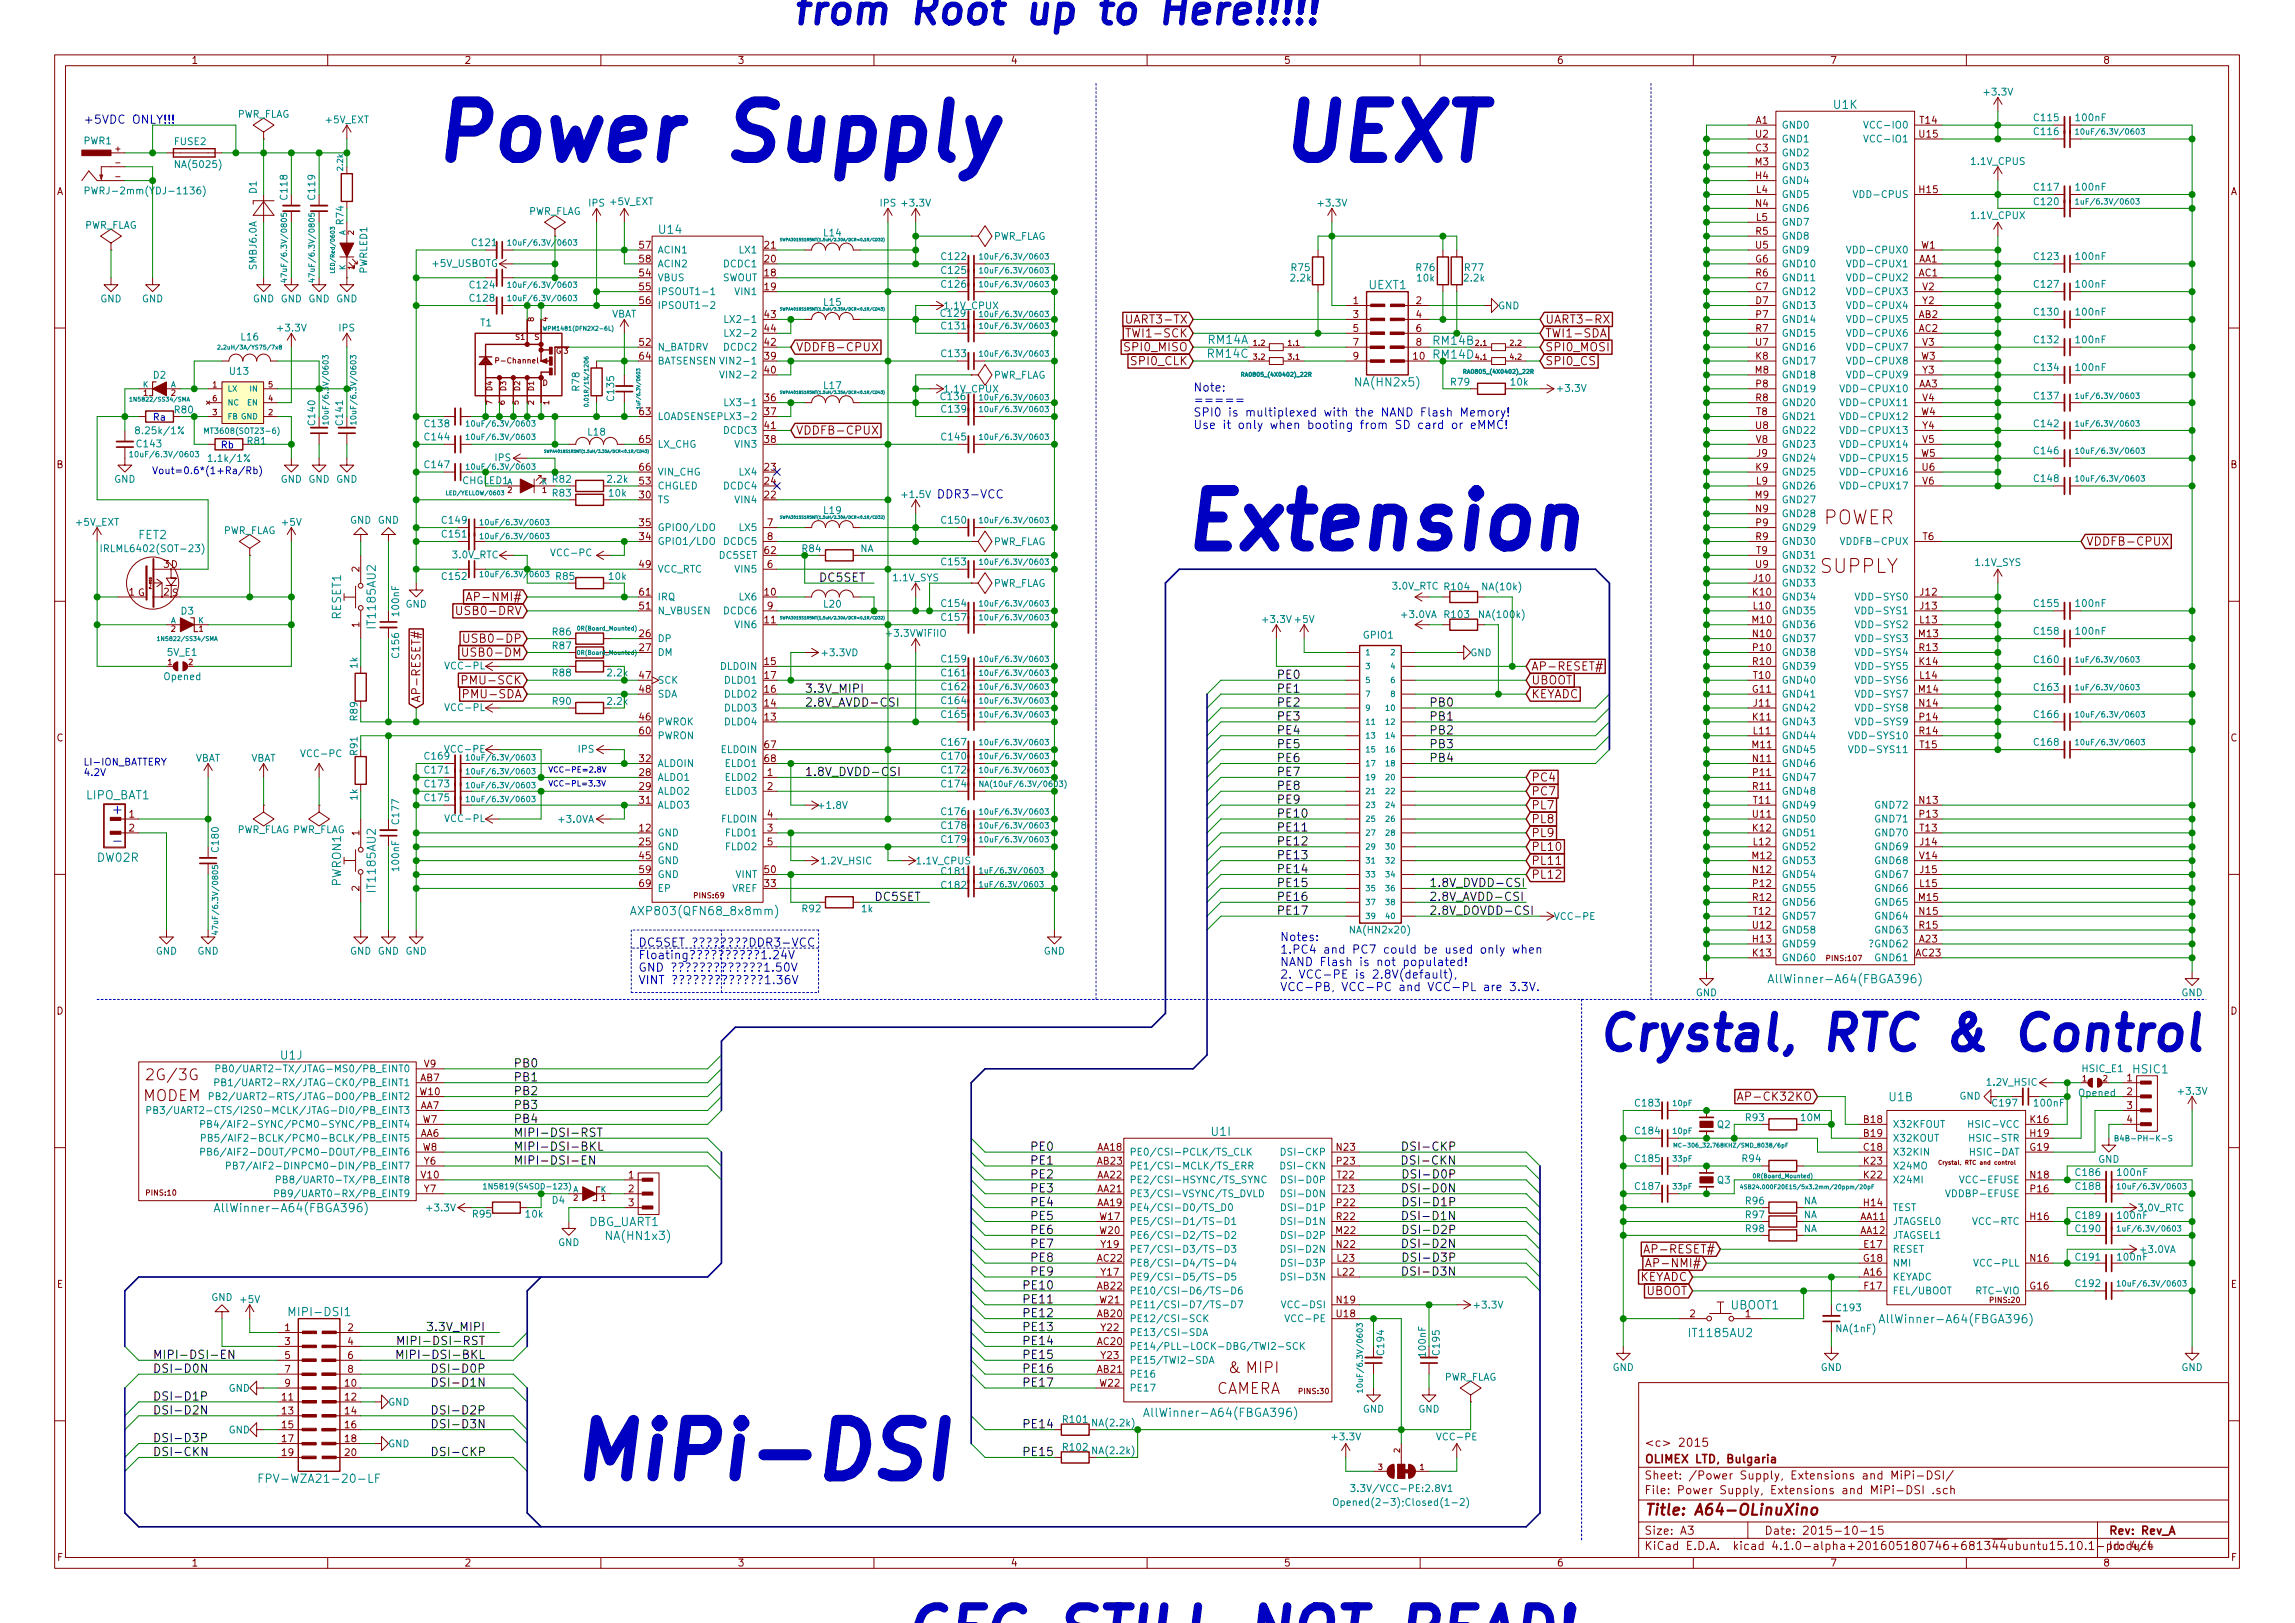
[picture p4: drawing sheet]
<svg xmlns="http://www.w3.org/2000/svg" width="420mm" height="297mm" viewBox="0 0 420 297" stroke-linecap="round" stroke-linejoin="round" font-family="sans-serif">
<defs><g id="words">
<g font-size="14.2" fill="#0000c2">
<text x="78.7" y="29.3">Power Supply</text>
<text x="233.7" y="29.3">UEXT</text>
<text x="215.9" y="100.4">Extension</text>
<text x="104.1" y="270.6">MiPi-DSI</text>
</g>
<text font-size="8.8" fill="#0000c2" x="292.1" y="192.3">Crystal, RTC &amp; Control</text>
<text font-size="7.1" fill="#0000c2" x="144.8" y="4.4">from Root up to Here!!!!!</text>
<g font-size="3.5" fill="#840000">
<text x="333.7" y="96">POWER</text>
<text x="333.3" y="104.9">SUPPLY</text>
</g>
<g font-size="2.8" fill="#840000">
<text x="27.4" y="197.7">2G/3G</text>
<text x="225.1" y="251.3">&amp; MIPI</text>
<text x="222.5" y="255.1">CAMERA</text>
<text x="301" y="277.3">Title: A64-OLinuXino</text>
</g>
<text font-size="2.8" fill="#008484" x="26.1" y="201.5">MODEM</text>
<text font-size="2.5" fill="#0000c2" x="20.3" y="149">+</text>
<g font-size="2.1" fill="#0000c2">
<text x="15.2" y="22.6">+5VDC ONLY!!!</text>
<text x="218.4" y="71.7">Note:</text>
<text x="218.4" y="74">=====</text>
<text x="218.4" y="76.2">SPI0 is multiplexed with the NAND Flash Memory!</text>
<text x="218.4" y="78.5">Use it only when booting from SD card or eMMC!</text>
<text x="171.4" y="91.2">DDR3-VCC</text>
<text x="116.8" y="173.3">DC5SET</text>
<text x="130.5" y="173.3">DDR3-VCC</text>
<text x="234.3" y="172.2">Notes:</text>
<text x="116.8" y="175.6">Floating</text>
<text x="116.8" y="177.8">GND</text>
<text x="129.8" y="177.8">1.50V</text>
<text x="130.3" y="175.6">1.24V</text>
<text x="234.3" y="174.5">1.PC4 and PC7 could be used only when</text>
<text x="234.3" y="176.8">NAND Flash is not populated!</text>
<text x="234.3" y="179.1">2. VCC-PE is 2.8V(default),</text>
<text x="116.8" y="180.1">VINT</text>
<text x="129.9" y="180.1">1.36V</text>
<text x="234.3" y="181.4">VCC-PB, VCC-PC and VCC-PL are 3.3V.</text>
</g>
<g font-size="2.1" fill="#008484">
<text x="335.7" y="19.9">U1K</text>
<text x="120.8" y="42.8">U14</text>
<text x="250.6" y="52.9">UEXT1</text>
<text x="221.2" y="65.5">RM14C</text>
<text x="221.2" y="63">RM14A</text>
<text x="262.5" y="65.6">RM14D</text>
<text x="262.5" y="63.1">RM14B</text>
<text x="248.5" y="70.7">NA(HN2x5)</text>
<text x="25.3" y="98.7">FET2</text>
<text x="62.4" y="113.3" transform="rotate(-90 62.4 113.3)">RESET1</text>
<text x="68.8" y="114.7" transform="rotate(-90 68.8 114.7)">IT1185AU2</text>
<text x="15.7" y="146.3">LIPO_BAT1</text>
<text x="17.9" y="157.7">DW02R</text>
<text x="62.4" y="162.2" transform="rotate(-90 62.4 162.2)">PWRON1</text>
<text x="68.8" y="162.9" transform="rotate(-90 68.8 162.9)">IT1185AU2</text>
<text x="116.7" y="167.5">AXP803(QFN68_8x8mm)</text>
<text x="325.1" y="179.9">AllWinner-A64(FBGA396)</text>
<text x="51.4" y="193.9">U1J</text>
<text x="390.6" y="196.5">HSIC1</text>
<text x="345.9" y="201.5">U1B</text>
<text x="221.8" y="207.9">U1I</text>
<text x="40.6" y="221.9">AllWinner-A64(FBGA396)</text>
<text x="107.8" y="224.4">DBG_UART1</text>
<text x="111.3" y="226.9">NA(HN1x3)</text>
<text x="316.9" y="239.6">UBOOT1</text>
<text x="53.6" y="240.9">MIPI-DSI1</text>
<text x="309.5" y="244.7">IT1185AU2</text>
<text x="345.4" y="242.2">AllWinner-A64(FBGA396)</text>
<text x="210.8" y="259.3">AllWinner-A64(FBGA396)</text>
<text x="49.2" y="271.4">FPV-WZA21-20-LF</text>
</g>
<g font-size="2.1" fill="#840000">
<text x="207" y="59.2">UART3-TX</text>
<text x="282.9" y="59.2">UART3-RX</text>
<text x="145.7" y="64.3">VDDFB-CPUX</text>
<text x="206.3" y="64.3">SPI0_MISO</text>
<text x="207.3" y="61.8">TWI1-SCK</text>
<text x="282.9" y="61.8">TWI1-SDA</text>
<text x="282.9" y="64.3">SPI0_MOSI</text>
<text x="207.4" y="66.8">SPI0_CLK</text>
<text x="282.9" y="66.8">SPI0_CS</text>
<text x="145.7" y="79.5">VDDFB-CPUX</text>
<text x="381.9" y="99.9">VDDFB-CPUX</text>
<text x="84.8" y="112.6">USB0-DRV</text>
<text x="86.9" y="110">AP-NMI#</text>
<text x="86.3" y="117.6">USB0-DP</text>
<text x="85.7" y="125.3">PMU-SCK</text>
<text x="85.9" y="120.2">USB0-DM</text>
<text x="280.3" y="122.7">AP-RESET#</text>
<text x="280.3" y="125.3">UBOOT</text>
<text x="77" y="128.7" transform="rotate(-90 77 128.7)">AP-RESET#</text>
<text x="85.7" y="127.8">PMU-SDA</text>
<text x="280.3" y="127.8">KEYADC</text>
<text x="280.3" y="143">PC4</text>
<text x="280.3" y="148.1">PL7</text>
<text x="280.3" y="145.6">PC7</text>
<text x="280.3" y="150.7">PL8</text>
<text x="280.3" y="153.2">PL9</text>
<text x="280.3" y="155.7">PL10</text>
<text x="280.3" y="158.3">PL11</text>
<text x="280.3" y="160.8">PL12</text>
<text x="319.6" y="201.5">AP-CK32KO</text>
<text x="302.1" y="229.4">AP-RESET#</text>
<text x="302.8" y="231.9">AP-NMI#</text>
<text x="300" y="234.5">KEYADC</text>
<text x="301.3" y="237">UBOOT</text>
<text x="301" y="267.8">OLIMEX LTD, Bulgaria</text>
<text x="301" y="264.8">&lt;c&gt; 2015</text>
<text x="301" y="273.5">File: Power Supply, Extensions and MiPi-DSI .sch</text>
<text x="301" y="270.8">Sheet: /Power Supply, Extensions and MiPi-DSI/</text>
<text x="301" y="280.9">Size: A3</text>
<text x="323" y="280.9">Date: 2015-10-15</text>
<text x="386" y="280.9">Rev: Rev_A</text>
<text x="301" y="283.7">KiCad E.D.A. kicad 4.1.0-alpha+201605180746+681344ubuntu15.10.1-product</text>
<text x="386" y="283.7">Id: 4/4</text>
</g>
<g font-size="2.1">
<text x="149.9" y="106.5">DC5SET</text>
<text x="233.7" y="124.2">PE0</text>
<text x="147.3" y="126.8">3.3V_MIPI</text>
<text x="147.3" y="129.3">2.8V_AVDD-CSI</text>
<text x="233.7" y="126.8">PE1</text>
<text x="233.7" y="129.3">PE2</text>
<text x="233.7" y="131.9">PE3</text>
<text x="261.6" y="129.3">PB0</text>
<text x="261.6" y="131.9">PB1</text>
<text x="233.7" y="134.4">PE4</text>
<text x="233.7" y="136.9">PE5</text>
<text x="261.6" y="134.4">PB2</text>
<text x="261.6" y="136.9">PB3</text>
<text x="147.3" y="142">1.8V_DVDD-CSI</text>
<text x="233.7" y="139.5">PE6</text>
<text x="233.7" y="142">PE7</text>
<text x="261.6" y="139.5">PB4</text>
<text x="233.7" y="144.6">PE8</text>
<text x="233.7" y="147.1">PE9</text>
<text x="233.7" y="149.6">PE10</text>
<text x="233.7" y="152.2">PE11</text>
<text x="233.7" y="154.7">PE12</text>
<text x="233.7" y="157.3">PE13</text>
<text x="233.7" y="159.8">PE14</text>
<text x="160" y="164.9">DC5SET</text>
<text x="233.7" y="162.3">PE15</text>
<text x="233.7" y="164.9">PE16</text>
<text x="233.7" y="167.4">PE17</text>
<text x="261.6" y="164.9">2.8V_AVDD-CSI</text>
<text x="261.6" y="162.3">1.8V_DVDD-CSI</text>
<text x="261.6" y="167.4">2.8V_DOVDD-CSI</text>
<text x="94" y="195.4">PB0</text>
<text x="94" y="197.9">PB1</text>
<text x="94" y="200.4">PB2</text>
<text x="94" y="203">PB3</text>
<text x="94" y="208.1">MIPI-DSI-RST</text>
<text x="94" y="205.5">PB4</text>
<text x="94" y="213.1">MIPI-DSI-EN</text>
<text x="94" y="210.6">MIPI-DSI-BKL</text>
<text x="189" y="210.6">PE0</text>
<text x="189" y="213.1">PE1</text>
<text x="189" y="215.7">PE2</text>
<text x="257.9" y="213.1">DSI-CKN</text>
<text x="258" y="210.6">DSI-CKP</text>
<text x="258.3" y="215.7">DSI-D0P</text>
<text x="189" y="218.2">PE3</text>
<text x="189" y="220.8">PE4</text>
<text x="258.2" y="218.2">DSI-D0N</text>
<text x="258.3" y="220.8">DSI-D1P</text>
<text x="189" y="223.3">PE5</text>
<text x="189" y="225.8">PE6</text>
<text x="258.2" y="223.3">DSI-D1N</text>
<text x="258.3" y="225.8">DSI-D2P</text>
<text x="189" y="228.4">PE7</text>
<text x="189" y="230.9">PE8</text>
<text x="189" y="233.5">PE9</text>
<text x="258.2" y="228.4">DSI-D2N</text>
<text x="258.2" y="233.5">DSI-D3N</text>
<text x="258.3" y="230.9">DSI-D3P</text>
<text x="187.9" y="236">PE10</text>
<text x="187.9" y="238.5">PE11</text>
<text x="79" y="243.6">3.3V_MIPI</text>
<text x="187.9" y="241.1">PE12</text>
<text x="187.9" y="243.6">PE13</text>
<text x="27.9" y="248.7">MIPI-DSI-EN</text>
<text x="27.9" y="251.2">DSI-D0N</text>
<text x="75.2" y="248.7">MIPI-DSI-BKL</text>
<text x="75.3" y="246.2">MIPI-DSI-RST</text>
<text x="78.7" y="251.2">DSI-D0P</text>
<text x="187.9" y="246.2">PE14</text>
<text x="187.9" y="248.7">PE15</text>
<text x="187.9" y="251.2">PE16</text>
<text x="27.9" y="256.3">DSI-D1P</text>
<text x="78.7" y="253.8">DSI-D1N</text>
<text x="187.9" y="253.8">PE17</text>
<text x="27.9" y="258.9">DSI-D2N</text>
<text x="27.9" y="263.9">DSI-D3P</text>
<text x="78.7" y="258.9">DSI-D2P</text>
<text x="78.7" y="261.4">DSI-D3N</text>
<text x="187.9" y="261.4">PE14</text>
<text x="27.9" y="266.5">DSI-CKN</text>
<text x="78.7" y="266.5">DSI-CKP</text>
<text x="187.9" y="266.5">PE15</text>
</g>
<g font-size="1.8" fill="#840000">
<text x="35" y="11.7">1</text>
<text x="85" y="11.7">2</text>
<text x="135" y="11.7">3</text>
<text x="185" y="11.7">4</text>
<text x="235" y="11.7">5</text>
<text x="285" y="11.7">6</text>
<text x="335" y="11.7">7</text>
<text x="385" y="11.7">8</text>
<text x="321.5" y="22.6">A1</text>
<text x="351.5" y="22.6">T14</text>
<text x="321.5" y="25.2">U2</text>
<text x="321.5" y="27.7">C3</text>
<text x="351.4" y="25.2">U15</text>
<text x="10.4" y="35.7">A</text>
<text x="321.4" y="30.3">M3</text>
<text x="321.5" y="32.8">H4</text>
<text x="321.6" y="35.3">L4</text>
<text x="351.4" y="35.3">H15</text>
<text x="408.4" y="35.7">A</text>
<text x="321.5" y="37.9">N4</text>
<text x="321.6" y="40.4">L5</text>
<text x="117.1" y="45.5">57</text>
<text x="140" y="45.5">21</text>
<text x="321.5" y="43">R5</text>
<text x="321.5" y="45.5">U5</text>
<text x="351.7" y="45.5">W1</text>
<text x="117.1" y="50.6">54</text>
<text x="117.1" y="53.1">55</text>
<text x="117.1" y="48">58</text>
<text x="140" y="48">20</text>
<text x="140" y="50.6">18</text>
<text x="140" y="53.1">19</text>
<text x="321.4" y="48">G6</text>
<text x="321.5" y="50.6">R6</text>
<text x="321.5" y="53.1">C7</text>
<text x="351.3" y="48">AA1</text>
<text x="351.3" y="50.6">AC1</text>
<text x="352" y="53.1">V2</text>
<text x="117.1" y="55.7">56</text>
<text x="140" y="58.2">43</text>
<text x="247.8" y="55.7">1</text>
<text x="247.8" y="58.2">3</text>
<text x="259.3" y="55.7">2</text>
<text x="259.3" y="58.2">4</text>
<text x="321.5" y="55.7">D7</text>
<text x="321.5" y="58.2">P7</text>
<text x="351.3" y="58.2">AB2</text>
<text x="352" y="55.7">Y2</text>
<text x="117.1" y="63.3">52</text>
<text x="117.1" y="65.8">64</text>
<text x="140" y="63.3">42</text>
<text x="140" y="60.7">44</text>
<text x="140" y="65.8">39</text>
<text x="247.8" y="60.7">5</text>
<text x="247.8" y="63.3">7</text>
<text x="247.8" y="65.8">9</text>
<text x="258.8" y="65.8">10</text>
<text x="259.3" y="60.7">6</text>
<text x="259.3" y="63.3">8</text>
<text x="321.5" y="60.7">R7</text>
<text x="321.5" y="63.3">U7</text>
<text x="321.5" y="65.8">K8</text>
<text x="351.3" y="60.7">AC2</text>
<text x="351.7" y="65.8">W3</text>
<text x="352" y="63.3">V3</text>
<text x="140" y="68.4">40</text>
<text x="321.4" y="68.4">M8</text>
<text x="321.5" y="70.9">P8</text>
<text x="351.3" y="70.9">AA3</text>
<text x="352" y="68.4">Y3</text>
<text x="140" y="73.4">36</text>
<text x="140" y="76">37</text>
<text x="321.5" y="73.4">R8</text>
<text x="321.6" y="76">T8</text>
<text x="351.7" y="76">W4</text>
<text x="352" y="73.4">V4</text>
<text x="117.1" y="81.1">65</text>
<text x="140" y="78.5">41</text>
<text x="140" y="81.1">38</text>
<text x="321.5" y="78.5">U8</text>
<text x="321.5" y="81.1">V8</text>
<text x="321.6" y="83.6">J9</text>
<text x="351.7" y="83.6">W5</text>
<text x="352" y="78.5">Y4</text>
<text x="352" y="81.1">V5</text>
<text x="10.4" y="85.7">B</text>
<text x="117.1" y="88.7">53</text>
<text x="117.1" y="86.1">66</text>
<text x="140" y="86.1">23</text>
<text x="140" y="88.7">24</text>
<text x="321.5" y="86.1">K9</text>
<text x="321.6" y="88.7">L9</text>
<text x="351.9" y="86.1">U6</text>
<text x="352" y="88.7">V6</text>
<text x="408.4" y="85.7">B</text>
<text x="117.1" y="91.2">30</text>
<text x="140" y="91.2">22</text>
<text x="321.4" y="91.2">M9</text>
<text x="321.5" y="93.8">N9</text>
<text x="117.1" y="98.8">34</text>
<text x="117.1" y="96.3">35</text>
<text x="140" y="101.4">62</text>
<text x="140.5" y="96.3">7</text>
<text x="140.5" y="98.8">8</text>
<text x="321.5" y="98.8">R9</text>
<text x="321.5" y="96.3">P9</text>
<text x="321.6" y="101.4">T9</text>
<text x="352" y="98.8">T6</text>
<text x="30" y="103.9">3 D</text>
<text x="65.8" y="104.7" transform="rotate(-90 65.8 104.7)">2</text>
<text x="117.1" y="103.9">49</text>
<text x="140.5" y="103.9">6</text>
<text x="321.1" y="106.5">J10</text>
<text x="321.5" y="103.9">U9</text>
<text x="23.6" y="109">1 G</text>
<text x="30" y="109">2</text>
<text x="31.5" y="109.1">S</text>
<text x="117.1" y="111.5">51</text>
<text x="117.1" y="109">61</text>
<text x="140" y="109">10</text>
<text x="140.5" y="111.5">9</text>
<text x="321" y="109">K10</text>
<text x="321.1" y="111.5">L10</text>
<text x="351.6" y="109">J12</text>
<text x="351.6" y="111.5">J13</text>
<text x="65.8" y="114.8" transform="rotate(-90 65.8 114.8)">1</text>
<text x="117.1" y="116.6">26</text>
<text x="117.1" y="119.2">27</text>
<text x="140" y="114.1">11</text>
<text x="320.9" y="114.1">M10</text>
<text x="321" y="116.6">N10</text>
<text x="321" y="119.2">P10</text>
<text x="351.4" y="116.6">M13</text>
<text x="351.4" y="119.2">R13</text>
<text x="351.5" y="114.1">L13</text>
<text x="117.1" y="124.2">47</text>
<text x="140" y="121.7">15</text>
<text x="140" y="124.2">17</text>
<text x="321" y="121.7">R10</text>
<text x="321.1" y="124.2">T10</text>
<text x="351.4" y="121.7">K14</text>
<text x="351.5" y="124.2">L14</text>
<text x="117.1" y="131.9">46</text>
<text x="117.1" y="126.8">48</text>
<text x="140" y="131.9">13</text>
<text x="140" y="129.3">14</text>
<text x="140" y="126.8">16</text>
<text x="320.9" y="126.8">G11</text>
<text x="321" y="131.9">K11</text>
<text x="321.1" y="129.3">J11</text>
<text x="351.4" y="126.8">M14</text>
<text x="351.4" y="129.3">N14</text>
<text x="351.5" y="131.9">P14</text>
<text x="10.4" y="135.7">C</text>
<text x="117.1" y="134.4">60</text>
<text x="140" y="136.9">67</text>
<text x="320.9" y="136.9">M11</text>
<text x="321.1" y="134.4">L11</text>
<text x="351.4" y="134.4">R14</text>
<text x="351.5" y="136.9">T15</text>
<text x="408.4" y="135.7">C</text>
<text x="117.1" y="139.5">32</text>
<text x="117.1" y="142">28</text>
<text x="140" y="139.5">68</text>
<text x="140.5" y="142">1</text>
<text x="321" y="139.5">N11</text>
<text x="321" y="142">P11</text>
<text x="23.6" y="149.6">1</text>
<text x="117.1" y="147.1">31</text>
<text x="117.1" y="144.6">29</text>
<text x="140.5" y="144.6">2</text>
<text x="140.5" y="149.6">4</text>
<text x="321" y="144.6">R11</text>
<text x="321" y="149.6">U11</text>
<text x="321.1" y="147.1">T11</text>
<text x="351.4" y="147.1">N13</text>
<text x="351.5" y="149.6">P13</text>
<text x="23.6" y="152.2">2</text>
<text x="65.8" y="152.9" transform="rotate(-90 65.8 152.9)">1</text>
<text x="117.1" y="152.2">12</text>
<text x="117.1" y="154.7">25</text>
<text x="140.5" y="152.2">3</text>
<text x="140.5" y="154.7">5</text>
<text x="321" y="152.2">K12</text>
<text x="321.1" y="154.7">L12</text>
<text x="351.5" y="152.2">T13</text>
<text x="351.6" y="154.7">J14</text>
<text x="117.1" y="157.3">45</text>
<text x="117.1" y="159.8">59</text>
<text x="140" y="159.8">50</text>
<text x="320.9" y="157.3">M12</text>
<text x="321" y="159.8">N12</text>
<text x="351.5" y="157.3">V14</text>
<text x="351.6" y="159.8">J15</text>
<text x="65.8" y="163.1" transform="rotate(-90 65.8 163.1)">2</text>
<text x="117.1" y="162.3">69</text>
<text x="140" y="162.3">33</text>
<text x="321" y="164.9">R12</text>
<text x="321" y="162.3">P12</text>
<text x="321.1" y="167.4">T12</text>
<text x="351.4" y="164.9">M15</text>
<text x="351.4" y="167.4">N15</text>
<text x="351.5" y="162.3">L15</text>
<text x="321" y="170">U12</text>
<text x="321" y="172.5">H13</text>
<text x="351.4" y="172.5">A23</text>
<text x="351.4" y="170">R15</text>
<text x="321" y="175">K13</text>
<text x="350.8" y="175">AC23</text>
<text x="10.4" y="185.7">D</text>
<text x="408.4" y="185.7">D</text>
<text x="77" y="197.9">AB7</text>
<text x="77.7" y="195.4">V9</text>
<text x="389.4" y="197.9">1</text>
<text x="76.9" y="200.4">W10</text>
<text x="77" y="203">AA7</text>
<text x="389.4" y="200.4">2</text>
<text x="389.4" y="203">3</text>
<text x="77" y="208.1">AA6</text>
<text x="77.4" y="205.5">W7</text>
<text x="341.3" y="205.5">B18</text>
<text x="341.3" y="208.1">B19</text>
<text x="371.8" y="205.5">K16</text>
<text x="371.8" y="208.1">H19</text>
<text x="389.4" y="205.5">4</text>
<text x="77.2" y="215.7">V10</text>
<text x="77.4" y="210.6">W8</text>
<text x="77.7" y="213.1">Y6</text>
<text x="115.1" y="215.7">1</text>
<text x="200.9" y="215.7">AA22</text>
<text x="200.9" y="213.1">AB23</text>
<text x="200.9" y="210.6">AA18</text>
<text x="244.8" y="210.6">N23</text>
<text x="244.8" y="213.1">P23</text>
<text x="244.9" y="215.7">T22</text>
<text x="341.3" y="215.7">K22</text>
<text x="341.3" y="213.1">K23</text>
<text x="341.3" y="210.6">C18</text>
<text x="371.7" y="210.6">G19</text>
<text x="371.8" y="215.7">N18</text>
<text x="77.7" y="218.2">Y7</text>
<text x="115.1" y="218.2">2</text>
<text x="115.1" y="220.8">3</text>
<text x="200.9" y="218.2">AA21</text>
<text x="200.9" y="220.8">AA19</text>
<text x="244.8" y="220.8">P22</text>
<text x="244.9" y="218.2">T23</text>
<text x="341.3" y="220.8">H14</text>
<text x="371.8" y="218.2">P16</text>
<text x="201.4" y="225.8">W20</text>
<text x="201.4" y="223.3">W17</text>
<text x="244.7" y="225.8">M22</text>
<text x="244.8" y="223.3">R22</text>
<text x="340.6" y="223.3">AA11</text>
<text x="340.6" y="225.8">AA12</text>
<text x="371.8" y="223.3">H16</text>
<text x="200.9" y="230.9">AC22</text>
<text x="201.6" y="233.5">Y17</text>
<text x="201.6" y="228.4">Y19</text>
<text x="244.8" y="228.4">N22</text>
<text x="244.9" y="233.5">L22</text>
<text x="244.9" y="230.9">L23</text>
<text x="341.2" y="230.9">G18</text>
<text x="341.3" y="233.5">A16</text>
<text x="341.3" y="228.4">E17</text>
<text x="371.8" y="230.9">N16</text>
<text x="10.4" y="235.7">E</text>
<text x="200.9" y="236">AB22</text>
<text x="201.4" y="238.5">W21</text>
<text x="244.8" y="238.5">N19</text>
<text x="341.4" y="236">F17</text>
<text x="371.7" y="236">G16</text>
<text x="408.4" y="235.7">E</text>
<text x="52.2" y="243.6">1</text>
<text x="63.7" y="243.6">2</text>
<text x="200.9" y="241.1">AB20</text>
<text x="201.6" y="243.6">Y22</text>
<text x="244.8" y="241.1">U18</text>
<text x="309.4" y="241.1">2</text>
<text x="319.6" y="241.1">1</text>
<text x="52.2" y="246.2">3</text>
<text x="52.2" y="248.7">5</text>
<text x="52.2" y="251.2">7</text>
<text x="63.7" y="246.2">4</text>
<text x="63.7" y="248.7">6</text>
<text x="63.7" y="251.2">8</text>
<text x="200.9" y="246.2">AC20</text>
<text x="200.9" y="251.2">AB21</text>
<text x="201.6" y="248.7">Y23</text>
<text x="51.7" y="256.3">11</text>
<text x="52.2" y="253.8">9</text>
<text x="63.2" y="253.8">10</text>
<text x="63.2" y="256.3">12</text>
<text x="201.4" y="253.8">W22</text>
<text x="51.7" y="258.9">13</text>
<text x="51.7" y="261.4">15</text>
<text x="51.7" y="263.9">17</text>
<text x="63.2" y="258.9">14</text>
<text x="63.2" y="261.4">16</text>
<text x="63.2" y="263.9">18</text>
<text x="51.7" y="266.5">19</text>
<text x="63.2" y="266.5">20</text>
<text x="10.5" y="285.7">F</text>
<text x="35" y="286.7">1</text>
<text x="85" y="286.7">2</text>
<text x="135" y="286.7">3</text>
<text x="185" y="286.7">4</text>
<text x="235" y="286.7">5</text>
<text x="285" y="286.7">6</text>
<text x="335" y="286.7">7</text>
<text x="385" y="286.7">8</text>
<text x="408.5" y="285.7">F</text>
</g>
<g font-size="1.8" fill="#008484">
<text x="363.4" y="17.5">+3.3V</text>
<text x="43.3" y="21.6">PWR_FLAG</text>
<text x="59.7" y="22.6">+5V_EXT</text>
<text x="326.1" y="23.5">GND0</text>
<text x="342.3" y="23.5">VCC-IO0</text>
<text x="372.5" y="22.2">C115</text>
<text x="380.2" y="22.2">100nF</text>
<text x="15.4" y="26.4">PWR1</text>
<text x="32" y="26.6">FUSE2</text>
<text x="326.1" y="26.1">GND1</text>
<text x="326.1" y="28.6">GND2</text>
<text x="342.3" y="26.1">VCC-IO1</text>
<text x="372.5" y="24.7">C116</text>
<text x="17.1" y="35.6">PWRJ-2mm(YDJ-1136)</text>
<text x="32.5" y="30.7">NA(5025)</text>
<text x="47" y="35.4" transform="rotate(-90 47 35.4)">D1</text>
<text x="326.1" y="31.2">GND3</text>
<text x="326.1" y="33.7">GND4</text>
<text x="361" y="30.2">1.1V_CPUS</text>
<text x="372.5" y="34.9">C117</text>
<text x="380.2" y="34.9">100nF</text>
<text x="15.4" y="41.9">PWR_FLAG</text>
<text x="52.6" y="36.4" transform="rotate(-90 52.6 36.4)">C118</text>
<text x="57.7" y="36.4" transform="rotate(-90 57.7 36.4)">C119</text>
<text x="96.6" y="39.3">PWR_FLAG</text>
<text x="107.8" y="37.8">IPS +5V_EXT</text>
<text x="161.1" y="37.8">IPS</text>
<text x="165.3" y="37.8">+3.3V</text>
<text x="241.5" y="37.8">+3.3V</text>
<text x="326.1" y="36.2">GND5</text>
<text x="326.1" y="38.8">GND6</text>
<text x="326.1" y="41.3">GND7</text>
<text x="340.3" y="36.2">VDD-CPUS</text>
<text x="361" y="40.1">1.1V_CPUX</text>
<text x="372.5" y="37.6">C120</text>
<text x="86.5" y="45">C121</text>
<text x="120.3" y="46.4">ACIN1</text>
<text x="135.5" y="46.4">LX1</text>
<text x="150.9" y="43.3">L14</text>
<text x="172.5" y="47.6">C122</text>
<text x="181.7" y="43.9">PWR_FLAG</text>
<text x="326.1" y="43.9">GND8</text>
<text x="326.1" y="46.4">GND9</text>
<text x="339.3" y="46.4">VDD-CPUX0</text>
<text x="372.5" y="47.6">C123</text>
<text x="380.2" y="47.6">100nF</text>
<text x="47" y="49.3" transform="rotate(-90 47 49.3)">SMBJ6.0A</text>
<text x="67.2" y="50.1" transform="rotate(-90 67.2 50.1)">PWRLED1</text>
<text x="79.2" y="48.9">+5V_USBOTG</text>
<text x="86.1" y="52.8">C124</text>
<text x="120.3" y="51.5">VBUS</text>
<text x="120.3" y="48.9">ACIN2</text>
<text x="132.2" y="51.5">SWOUT</text>
<text x="132.6" y="48.9">DCDC1</text>
<text x="172.5" y="50.1">C125</text>
<text x="172.5" y="52.7">C126</text>
<text x="236.4" y="51.5">2.2k</text>
<text x="236.5" y="49.6">R75</text>
<text x="259.3" y="49.6">R76</text>
<text x="259.5" y="51.5">10k</text>
<text x="268.1" y="51.5">2.2k</text>
<text x="268.2" y="49.6">R77</text>
<text x="326.1" y="48.9">GND10</text>
<text x="326.1" y="51.5">GND11</text>
<text x="339.3" y="48.9">VDD-CPUX1</text>
<text x="339.3" y="51.5">VDD-CPUX2</text>
<text x="372.5" y="52.7">C127</text>
<text x="380.2" y="52.7">100nF</text>
<text x="18.4" y="55.3">GND</text>
<text x="26" y="55.3">GND</text>
<text x="46.3" y="55.3">GND GND GND GND</text>
<text x="86.1" y="55.2">C128</text>
<text x="88" y="59.7">T1</text>
<text x="111.9" y="58.1">VBAT</text>
<text x="120.3" y="54">IPSOUT1-1</text>
<text x="120.3" y="56.6">IPSOUT1-2</text>
<text x="133.9" y="59.1">LX2-1</text>
<text x="134.8" y="54">VIN1</text>
<text x="150.9" y="56">L15</text>
<text x="172.4" y="58">C129</text>
<text x="173.1" y="56.6">1.1V_CPUX</text>
<text x="274.3" y="56.6">GND</text>
<text x="326.1" y="54">GND12</text>
<text x="326.1" y="56.6">GND13</text>
<text x="326.1" y="59.1">GND14</text>
<text x="339.3" y="54">VDD-CPUX3</text>
<text x="339.3" y="56.6">VDD-CPUX4</text>
<text x="339.3" y="59.1">VDD-CPUX5</text>
<text x="372.5" y="57.7">C130</text>
<text x="380.2" y="57.7">100nF</text>
<text x="44.2" y="62.3">L16</text>
<text x="51" y="60.7">+3.3V</text>
<text x="62.1" y="60.7">IPS</text>
<text x="120.3" y="64.2">N_BATDRV</text>
<text x="132.6" y="64.2">DCDC2</text>
<text x="133.9" y="61.6">LX2-2</text>
<text x="172.5" y="60.3">C131</text>
<text x="172.5" y="65.4">C133</text>
<text x="326.1" y="61.6">GND15</text>
<text x="326.1" y="64.2">GND16</text>
<text x="339.3" y="64.2">VDD-CPUX7</text>
<text x="339.3" y="61.6">VDD-CPUX6</text>
<text x="372.5" y="62.8">C132</text>
<text x="380.2" y="62.8">100nF</text>
<text x="28.1" y="69.3">D2</text>
<text x="42.1" y="68.6">U13</text>
<text x="106.1" y="71.5" transform="rotate(-90 106.1 71.5)">R78</text>
<text x="120.3" y="66.7">BATSENSEN</text>
<text x="133.2" y="69.3">VIN2-2</text>
<text x="133.2" y="66.7">VIN2-1</text>
<text x="150.9" y="71.2">L17</text>
<text x="173.1" y="71.8">1.1V_CPUX</text>
<text x="181.7" y="69.3">PWR_FLAG</text>
<text x="265.7" y="70.6">R79</text>
<text x="276.7" y="70.6">10k</text>
<text x="285.3" y="71.7">+3.3V</text>
<text x="326.1" y="66.7">GND17</text>
<text x="326.1" y="69.3">GND18</text>
<text x="326.1" y="71.8">GND19</text>
<text x="338.3" y="71.8">VDD-CPUX10</text>
<text x="339.3" y="66.7">VDD-CPUX8</text>
<text x="339.3" y="69.3">VDD-CPUX9</text>
<text x="372.5" y="67.9">C134</text>
<text x="380.2" y="67.9">100nF</text>
<text x="32" y="75.7">R80</text>
<text x="57.7" y="77.7" transform="rotate(-90 57.7 77.7)">C140</text>
<text x="62.8" y="77.7" transform="rotate(-90 62.8 77.7)">C141</text>
<text x="112.4" y="73.2" transform="rotate(-90 112.4 73.2)">C135</text>
<text x="117.1" y="76">63</text>
<text x="120.3" y="76.9">LOADSENSEP</text>
<text x="133.9" y="74.3">LX3-1</text>
<text x="133.9" y="76.9">LX3-2</text>
<text x="172.4" y="73.2">C136</text>
<text x="172.5" y="75.5">C139</text>
<text x="326.1" y="74.3">GND20</text>
<text x="326.1" y="76.9">GND21</text>
<text x="338.3" y="74.3">VDD-CPUX11</text>
<text x="338.3" y="76.9">VDD-CPUX12</text>
<text x="372.5" y="73.1">C137</text>
<text x="25.2" y="81.9">C143</text>
<text x="25.5" y="79.5">8.25k/1%</text>
<text x="45.4" y="81.4">R81</text>
<text x="77.9" y="80.6">C144</text>
<text x="77.9" y="78.2">C138</text>
<text x="107.7" y="79.7">L18</text>
<text x="120.3" y="82">LX_CHG</text>
<text x="132.6" y="79.4">DCDC3</text>
<text x="134.8" y="82">VIN3</text>
<text x="172.5" y="80.6">C145</text>
<text x="326.1" y="79.4">GND22</text>
<text x="326.1" y="82">GND23</text>
<text x="338.3" y="79.4">VDD-CPUX13</text>
<text x="338.3" y="82">VDD-CPUX14</text>
<text x="372.5" y="78.2">C142</text>
<text x="372.5" y="83.1">C146</text>
<text x="20.9" y="88.4">GND</text>
<text x="38.7" y="84.5">1.1k/1%</text>
<text x="51.4" y="88.4">GND GND GND</text>
<text x="77.9" y="85.7">C147</text>
<text x="90.6" y="84.4">IPS</text>
<text x="111.3" y="88.4">2.2k</text>
<text x="120.3" y="89.6">CHGLED</text>
<text x="120.3" y="87">VIN_CHG</text>
<text x="132.6" y="89.6">DCDC4</text>
<text x="135.5" y="87">LX4</text>
<text x="326.1" y="84.5">GND24</text>
<text x="326.1" y="87">GND25</text>
<text x="326.1" y="89.6">GND26</text>
<text x="338.3" y="84.5">VDD-CPUX15</text>
<text x="338.3" y="87">VDD-CPUX16</text>
<text x="338.3" y="89.6">VDD-CPUX17</text>
<text x="372.5" y="88.2">C148</text>
<text x="64.1" y="95.8">GND GND</text>
<text x="81.1" y="95.8">C149</text>
<text x="101.2" y="90.9">R83</text>
<text x="111.6" y="90.9">10k</text>
<text x="120.3" y="92.1">TS</text>
<text x="134.8" y="92.1">VIN4</text>
<text x="150.9" y="94.1">L19</text>
<text x="165.3" y="91.1">+1.5V</text>
<text x="172.5" y="95.8">C150</text>
<text x="326.1" y="92.1">GND27</text>
<text x="326.1" y="94.7">GND28</text>
<text x="14" y="96.2">+5V_EXT</text>
<text x="19.6" y="101.1">IRLML6402(SOT-23)</text>
<text x="40.8" y="97.8">PWR_FLAG</text>
<text x="51.7" y="96.2">+5V</text>
<text x="81.1" y="98.4">C151</text>
<text x="101.2" y="101.8">VCC-PC</text>
<text x="120.3" y="99.7">GPIO1/LDO</text>
<text x="120.3" y="97.2">GPIO0/LDO</text>
<text x="132.6" y="99.7">DCDC5</text>
<text x="135.5" y="97.2">LX5</text>
<text x="146.9" y="101.1">R84</text>
<text x="157.5" y="101.1">NA</text>
<text x="181.7" y="99.8">PWR_FLAG</text>
<text x="326.1" y="97.2">GND29</text>
<text x="326.1" y="99.7">GND30</text>
<text x="337.9" y="99.7">VDDFB-CPUX</text>
<text x="81.1" y="106.1">C152</text>
<text x="82.9" y="102.2">3.0V_RTC</text>
<text x="101.9" y="106.1">R85</text>
<text x="120.3" y="104.8">VCC_RTC</text>
<text x="131.7" y="102.3">DC5SET</text>
<text x="134.8" y="104.8">VIN5</text>
<text x="163.6" y="106.4">1.1V_SYS</text>
<text x="172.5" y="103.5">C153</text>
<text x="181.7" y="107.4">PWR_FLAG</text>
<text x="255" y="107.9">3.0V_RTC</text>
<text x="326.1" y="102.3">GND31</text>
<text x="326.1" y="104.8">GND32</text>
<text x="326.1" y="107.4">GND33</text>
<text x="361.7" y="103.6">1.1V_SYS</text>
<text x="33.2" y="112.5">D3</text>
<text x="73.1" y="112.6" transform="rotate(-90 73.1 112.6)">100nF</text>
<text x="74.2" y="111.2">GND</text>
<text x="120.3" y="112.4">N_VBUSEN</text>
<text x="120.3" y="109.9">IRQ</text>
<text x="132.6" y="112.4">DCDC6</text>
<text x="135.5" y="109.9">LX6</text>
<text x="150.9" y="111.2">L20</text>
<text x="172.5" y="111.1">C154</text>
<text x="172.5" y="113.6">C157</text>
<text x="256.7" y="113.1">+3.0VA</text>
<text x="264.6" y="113.1">R103</text>
<text x="264.6" y="108">R104</text>
<text x="271.1" y="113.1">NA(100k)</text>
<text x="271.6" y="108">NA(10k)</text>
<text x="326.1" y="109.9">GND34</text>
<text x="326.1" y="112.4">GND35</text>
<text x="340.7" y="109.9">VDD-SYS0</text>
<text x="340.7" y="112.4">VDD-SYS1</text>
<text x="372.5" y="111.1">C155</text>
<text x="380.2" y="111.1">100nF</text>
<text x="101.2" y="116.3">R86</text>
<text x="101.2" y="118.8">R87</text>
<text x="120.3" y="117.5">DP</text>
<text x="134.8" y="115">VIN6</text>
<text x="162.5" y="116.5">+3.3VWiFiIO</text>
<text x="231.3" y="114">+3.3V +5V</text>
<text x="249.7" y="116.9">GPIO1</text>
<text x="326.1" y="115">GND36</text>
<text x="326.1" y="117.5">GND37</text>
<text x="340.7" y="115">VDD-SYS2</text>
<text x="340.7" y="117.5">VDD-SYS3</text>
<text x="372.5" y="116.2">C158</text>
<text x="380.2" y="116.2">100nF</text>
<text x="30.1" y="124.5">Opened</text>
<text x="30.7" y="120">5V_E1</text>
<text x="65.5" y="122.3" transform="rotate(-90 65.5 122.3)">1k</text>
<text x="73.1" y="120.3" transform="rotate(-90 73.1 120.3)">C156</text>
<text x="81.8" y="122.5">VCC-PL</text>
<text x="101.2" y="123.8">R88</text>
<text x="120.3" y="120.1">DM</text>
<text x="120.3" y="125.1">SCK</text>
<text x="132" y="122.6">DLDOIN</text>
<text x="132.7" y="125.1">DLDO1</text>
<text x="150.7" y="120.1">+3.3VD</text>
<text x="172.5" y="121.2">C159</text>
<text x="172.5" y="123.8">C161</text>
<text x="269.2" y="120.1">GND</text>
<text x="326.1" y="120.1">GND38</text>
<text x="326.1" y="122.6">GND39</text>
<text x="326.1" y="125.1">GND40</text>
<text x="340.7" y="120.1">VDD-SYS4</text>
<text x="340.7" y="122.6">VDD-SYS5</text>
<text x="340.7" y="125.1">VDD-SYS6</text>
<text x="372.5" y="121.4">C160</text>
<text x="81.8" y="130.1">VCC-PL</text>
<text x="101.2" y="129">R90</text>
<text x="120.3" y="127.7">SDA</text>
<text x="132.7" y="130.2">DLDO3</text>
<text x="132.7" y="127.7">DLDO2</text>
<text x="172.5" y="126.3">C162</text>
<text x="172.5" y="128.9">C164</text>
<text x="172.5" y="131.4">C165</text>
<text x="326.1" y="127.7">GND41</text>
<text x="326.1" y="130.2">GND42</text>
<text x="340.7" y="127.7">VDD-SYS7</text>
<text x="340.7" y="130.2">VDD-SYS8</text>
<text x="372.5" y="126.5">C163</text>
<text x="372.5" y="131.4">C166</text>
<text x="81.8" y="137.8">VCC-PE</text>
<text x="105.9" y="137.8">IPS</text>
<text x="120.3" y="135.3">PWRON</text>
<text x="120.3" y="132.8">PWROK</text>
<text x="132.1" y="137.8">ELDOIN</text>
<text x="132.7" y="132.8">DLDO4</text>
<text x="172.5" y="136.5">C167</text>
<text x="326.1" y="132.8">GND43</text>
<text x="326.1" y="135.3">GND44</text>
<text x="326.1" y="137.8">GND45</text>
<text x="339.7" y="135.3">VDD-SYS10</text>
<text x="339.7" y="137.8">VDD-SYS11</text>
<text x="340.7" y="132.8">VDD-SYS9</text>
<text x="372.5" y="136.5">C168</text>
<text x="35.7" y="139.4">VBAT</text>
<text x="45.8" y="139.4">VBAT</text>
<text x="55.4" y="138.6">VCC-PC</text>
<text x="77.9" y="139">C169</text>
<text x="77.9" y="141.6">C171</text>
<text x="120.3" y="140.4">ALDOIN</text>
<text x="120.3" y="142.9">ALDO1</text>
<text x="132.8" y="142.9">ELDO2</text>
<text x="132.8" y="140.4">ELDO1</text>
<text x="172.5" y="139">C170</text>
<text x="172.5" y="141.6">C172</text>
<text x="326.1" y="140.4">GND46</text>
<text x="326.1" y="142.9">GND47</text>
<text x="65.5" y="146.4" transform="rotate(-90 65.5 146.4)">1k</text>
<text x="77.9" y="144.1">C173</text>
<text x="77.9" y="146.6">C175</text>
<text x="120.3" y="148">ALDO3</text>
<text x="120.3" y="145.5">ALDO2</text>
<text x="132.8" y="145.5">ELDO3</text>
<text x="150.1" y="148">+1.8V</text>
<text x="172.5" y="149.2">C176</text>
<text x="172.5" y="144.1">C174</text>
<text x="326.1" y="145.5">GND48</text>
<text x="326.1" y="148">GND49</text>
<text x="343.6" y="148">GND72</text>
<text x="40.1" y="155.8" transform="rotate(-90 40.1 155.8)">C180</text>
<text x="43.3" y="152.5">PWR_FLAG PWR_FLAG</text>
<text x="73.1" y="150.7" transform="rotate(-90 73.1 150.7)">C177</text>
<text x="81.8" y="150.5">VCC-PL</text>
<text x="102.4" y="150.6">+3.0VA</text>
<text x="120.3" y="153.1">GND</text>
<text x="120.3" y="155.6">GND</text>
<text x="132.2" y="150.5">FLDOIN</text>
<text x="132.9" y="153.1">FLDO1</text>
<text x="132.9" y="155.6">FLDO2</text>
<text x="172.5" y="154.3">C179</text>
<text x="172.5" y="151.7">C178</text>
<text x="326.1" y="150.5">GND50</text>
<text x="326.1" y="153.1">GND51</text>
<text x="326.1" y="155.6">GND52</text>
<text x="343.6" y="150.5">GND71</text>
<text x="343.6" y="153.1">GND70</text>
<text x="343.6" y="155.6">GND69</text>
<text x="73.1" y="159.2" transform="rotate(-90 73.1 159.2)">100nF</text>
<text x="120.3" y="158.2">GND</text>
<text x="120.3" y="160.7">GND</text>
<text x="134.7" y="160.7">VINT</text>
<text x="150.5" y="158.2">1.2V_HSIC</text>
<text x="168" y="158.2">1.1V_CPUS</text>
<text x="172.5" y="160.1">C181</text>
<text x="326.1" y="158.2">GND53</text>
<text x="326.1" y="160.7">GND54</text>
<text x="343.6" y="158.2">GND68</text>
<text x="343.6" y="160.7">GND67</text>
<text x="120.3" y="163.2">EP</text>
<text x="134" y="163.2">VREF</text>
<text x="146.9" y="167">R92</text>
<text x="157.8" y="167">1k</text>
<text x="172.5" y="162.6">C182</text>
<text x="326.1" y="163.2">GND55</text>
<text x="326.1" y="165.8">GND56</text>
<text x="343.6" y="163.2">GND66</text>
<text x="343.6" y="165.8">GND65</text>
<text x="247.5" y="170.9">NA(HN2x20)</text>
<text x="285" y="168.4">VCC-PE</text>
<text x="326.1" y="168.3">GND57</text>
<text x="326.1" y="170.9">GND58</text>
<text x="326.1" y="173.4">GND59</text>
<text x="342.5" y="173.4">?GND62</text>
<text x="343.6" y="168.3">GND64</text>
<text x="343.6" y="170.9">GND63</text>
<text x="28.5" y="174.7">GND</text>
<text x="36.1" y="174.7">GND</text>
<text x="64.1" y="174.7">GND GND GND</text>
<text x="191.1" y="174.7">GND</text>
<text x="326.1" y="175.9">GND60</text>
<text x="343.6" y="175.9">GND61</text>
<text x="310.5" y="182.3">GND</text>
<text x="399.4" y="182.3">GND</text>
<text x="44.1" y="196.3">PB0/UART2-TX/JTAG-MS0/PB_EINT0</text>
<text x="381.3" y="196.2">HSIC_E1</text>
<text x="33.9" y="203.9">PB3/UART2-CTS/I2S0-MCLK/JTAG-DI0/PB_EINT3</text>
<text x="42.8" y="201.3">PB2/UART2-RTS/JTAG-DO0/PB_EINT2</text>
<text x="44" y="198.8">PB1/UART2-RX/JTAG-CK0/PB_EINT1</text>
<text x="299.5" y="202.5">C183</text>
<text x="358.7" y="201.3">GND</text>
<text x="363.9" y="198.7">1.2V_HSIC</text>
<text x="372.6" y="202.5">100nF</text>
<text x="380.6" y="200.7">Opened</text>
<text x="399" y="200.4">+3.3V</text>
<text x="42.1" y="206.4">PB4/AIF2-SYNC/PCM0-SYNC/PB_EINT4</text>
<text x="42.1" y="209">PB5/AIF2-BCLK/PCM0-BCLK/PB_EINT5</text>
<text x="299.5" y="207.6">C184</text>
<text x="314.4" y="206.5">Q2</text>
<text x="319.7" y="205.2">R93</text>
<text x="329.8" y="205.2">10M</text>
<text x="346.5" y="206.4">X32KFOUT</text>
<text x="346.5" y="209">X32KOUT</text>
<text x="361.3" y="206.4">HSIC-VCC</text>
<text x="361.5" y="209">HSIC-STR</text>
<text x="41.9" y="211.5">PB6/AIF2-DOUT/PCM0-DOUT/PB_EINT6</text>
<text x="46.3" y="214">PB7/AIF2-DINPCM0-DIN/PB_EINT7</text>
<text x="206.8" y="214">PE1/CSI-MCLK/TS_ERR</text>
<text x="206.8" y="211.5">PE0/CSI-PCLK/TS_CLK</text>
<text x="235.5" y="214">DSI-CKN</text>
<text x="235.6" y="211.5">DSI-CKP</text>
<text x="299.5" y="212.7">C185</text>
<text x="319" y="212.7">R94</text>
<text x="346.5" y="214">X24MO</text>
<text x="346.5" y="211.5">X32KIN</text>
<text x="361.4" y="211.5">HSIC-DAT</text>
<text x="380.1" y="215.2">C186</text>
<text x="384.1" y="212.8">GND</text>
<text x="387.8" y="215.2">100nF</text>
<text x="53.4" y="219.1">PB9/UART0-RX/PB_EINT9</text>
<text x="53.6" y="216.6">PB8/UART0-TX/PB_EINT8</text>
<text x="78.3" y="221.7">+3.3V</text>
<text x="101.1" y="220.3">D4</text>
<text x="206.8" y="219.1">PE3/CSI-VSYNC/TS_DVLD</text>
<text x="206.8" y="216.6">PE2/CSI-HSYNC/TS_SYNC</text>
<text x="206.8" y="221.7">PE4/CSI-D0/TS_D0</text>
<text x="235.7" y="219.1">DSI-D0N</text>
<text x="235.8" y="221.7">DSI-D1P</text>
<text x="235.8" y="216.6">DSI-D0P</text>
<text x="299.5" y="217.8">C187</text>
<text x="314.4" y="216.6">Q3</text>
<text x="319.7" y="220.4">R96</text>
<text x="330.2" y="220.4">NA</text>
<text x="346.5" y="216.6">X24MI</text>
<text x="346.5" y="221.7">TEST</text>
<text x="357.1" y="219.1">VDDBP-EFUSE</text>
<text x="359.6" y="216.6">VCC-EFUSE</text>
<text x="380.1" y="217.8">C188</text>
<text x="391.5" y="221.7">3.0V_RTC</text>
<text x="206.8" y="226.7">PE6/CSI-D2/TS-D2</text>
<text x="206.8" y="224.2">PE5/CSI-D1/TS-D1</text>
<text x="235.7" y="224.2">DSI-D1N</text>
<text x="235.8" y="226.7">DSI-D2P</text>
<text x="319.7" y="223">R97</text>
<text x="319.7" y="225.5">R98</text>
<text x="330.2" y="223">NA</text>
<text x="330.2" y="225.5">NA</text>
<text x="346.5" y="224.2">JTAGSEL0</text>
<text x="346.5" y="226.7">JTAGSEL1</text>
<text x="361.9" y="224.2">VCC-RTC</text>
<text x="380.1" y="225.5">C190</text>
<text x="380.1" y="223.1">C189</text>
<text x="387.8" y="223.1">100nF</text>
<text x="102.2" y="228.1">GND</text>
<text x="206.8" y="229.3">PE7/CSI-D3/TS-D3</text>
<text x="206.8" y="231.8">PE8/CSI-D4/TS-D4</text>
<text x="235.7" y="229.3">DSI-D2N</text>
<text x="235.8" y="231.8">DSI-D3P</text>
<text x="346.5" y="229.3">RESET</text>
<text x="346.5" y="231.8">NMI</text>
<text x="362.2" y="231.8">VCC-PLL</text>
<text x="380.1" y="230.7">C191</text>
<text x="387.8" y="230.7">100nF</text>
<text x="392" y="229.3">+3.0VA</text>
<text x="38.7" y="238.1">GND</text>
<text x="44.1" y="238.5">+5V</text>
<text x="206.8" y="239.4">PE11/CSI-D7/TS-D7</text>
<text x="206.8" y="234.4">PE9/CSI-D5/TS-D5</text>
<text x="206.8" y="236.9">PE10/CSI-D6/TS-D6</text>
<text x="235.6" y="239.4">VCC-DSI</text>
<text x="235.7" y="234.4">DSI-D3N</text>
<text x="270.1" y="239.5">+3.3V</text>
<text x="336.3" y="240">C193</text>
<text x="346.5" y="234.4">KEYADC</text>
<text x="346.5" y="236.9">FEL/UBOOT</text>
<text x="362.6" y="236.9">RTC-VIO</text>
<text x="380.1" y="235.5">C192</text>
<text x="206.8" y="244.5">PE13/CSI-SDA</text>
<text x="206.8" y="242">PE12/CSI-SCK</text>
<text x="236.1" y="242">VCC-PE</text>
<text x="336.3" y="243.8">NA(1nF)</text>
<text x="206.8" y="249.6">PE15/TWI2-SDA</text>
<text x="206.8" y="247.1">PE14/PLL-LOCK-DBG/TWI2-SCK</text>
<text x="253.4" y="247.9" transform="rotate(-90 253.4 247.9)">C194</text>
<text x="261" y="248.1" transform="rotate(-90 261 248.1)">100nF</text>
<text x="263.6" y="247.9" transform="rotate(-90 263.6 247.9)">C195</text>
<text x="295.2" y="250.9">GND</text>
<text x="333.3" y="250.9">GND</text>
<text x="399.4" y="250.9">GND</text>
<text x="41.9" y="254.7">GND</text>
<text x="71.1" y="257.3">GND</text>
<text x="206.8" y="254.7">PE17</text>
<text x="206.8" y="252.1">PE16</text>
<text x="264.3" y="252.7">PWR_FLAG</text>
<text x="41.9" y="262.3">GND</text>
<text x="194.7" y="260.4">R101</text>
<text x="200.3" y="261.1">NA(2.2k)</text>
<text x="244" y="263.6">+3.3V</text>
<text x="249.5" y="258.5">GND</text>
<text x="259.7" y="258.5">GND</text>
<text x="263.4" y="263.6">VCC-PE</text>
<text x="71.1" y="264.9">GND</text>
<text x="194.7" y="265.5">R102</text>
<text x="200.3" y="266.2">NA(2.2k)</text>
<text x="246.3" y="275.6">Opened(2-3);Closed(1-2)</text>
<text x="248.6" y="273.1">3.3V/VCC-PE:2.8V1</text>
</g>
<g font-size="1.8" fill="#008400">
<text x="62.9" y="41" transform="rotate(-90 62.9 41)">R74</text>
<text x="84.7" y="88.6">CHGLED1</text>
<text x="101.2" y="88.4">R82</text>
<text x="111.6" y="106.1">10k</text>
<text x="111.3" y="123.8">2.2k</text>
<text x="65.5" y="131.8" transform="rotate(-90 65.5 131.8)">R89</text>
<text x="111.3" y="129">2.2k</text>
<text x="65.5" y="138.2" transform="rotate(-90 65.5 138.2)">R91</text>
<text x="364.9" y="202.5">C197</text>
<text x="86.6" y="222.8">R95</text>
<text x="96.3" y="222.8">10k</text>
</g>
<g font-size="1.8" fill="#0000c2">
<text x="28.2" y="77">Ra</text>
<text x="40.6" y="82.1">Rb</text>
<text x="31.9" y="86.8">Vout=0.6*(1+Ra/Rb)</text>
<text x="15.2" y="140.1">LI-ION_BATTERY</text>
<text x="15.2" y="142">4.2V</text>
</g>
<g font-size="1.4" fill="#840000">
<text x="21.2" y="27.7">+</text>
<text x="21.4" y="32.8">-</text>
<text x="21.4" y="30.3">-</text>
<text x="64.8" y="43" transform="rotate(-90 64.8 43)">2</text>
<text x="64.8" y="49.3" transform="rotate(-90 64.8 49.3)">1</text>
<text x="97.7" y="58.8" transform="rotate(-90 97.7 58.8)">8</text>
<text x="100.3" y="58.8" transform="rotate(-90 100.3 58.8)">4</text>
<text x="94.4" y="62.2">S1</text>
<text x="97.8" y="62.2">S</text>
<text x="101.8" y="64.7">G</text>
<text x="103.3" y="64.7">3</text>
<text x="229.5" y="63.3">1.2</text>
<text x="229.5" y="65.8">3.2</text>
<text x="235.9" y="63.3">1.1</text>
<text x="235.9" y="65.8">3.1</text>
<text x="270.2" y="65.8">4.1</text>
<text x="270.2" y="63.3">2.1</text>
<text x="276.5" y="65.8">4.2</text>
<text x="276.5" y="63.3">2.2</text>
<text x="39" y="70.9">1</text>
<text x="49.2" y="70.9">5</text>
<text x="90.1" y="71.5" transform="rotate(-90 90.1 71.5)">D4</text>
<text x="91.2" y="66.5">P-Channel</text>
<text x="92.7" y="71.5" transform="rotate(-90 92.7 71.5)">D3</text>
<text x="95.2" y="71.5" transform="rotate(-90 95.2 71.5)">D2</text>
<text x="97.7" y="71.5" transform="rotate(-90 97.7 71.5)">D1</text>
<text x="99.3" y="70.6">D</text>
<text x="26.3" y="72.4">1</text>
<text x="31.4" y="72.4">2</text>
<text x="39" y="76">3</text>
<text x="39" y="73.4">6</text>
<text x="49.2" y="76">2</text>
<text x="49.2" y="73.4">4</text>
<text x="90.1" y="74.1" transform="rotate(-90 90.1 74.1)">7</text>
<text x="92.4" y="74.1" transform="rotate(-90 92.4 74.1)">6</text>
<text x="94.9" y="74.1" transform="rotate(-90 94.9 74.1)">5</text>
<text x="97.7" y="74.1" transform="rotate(-90 97.7 74.1)">2</text>
<text x="100.5" y="74.1" transform="rotate(-90 100.5 74.1)">1</text>
<text x="93" y="90.2">2</text>
<text x="99.3" y="90.2">1</text>
<text x="31.4" y="115.6">2</text>
<text x="36.4" y="115.6">1</text>
<text x="30.7" y="121.7">1</text>
<text x="34.5" y="121.7">2</text>
<text x="127.2" y="164.4">PINS:69</text>
<text x="334.6" y="175.9">PINS:107</text>
<text x="381.3" y="197.9">1</text>
<text x="385.1" y="197.9">2</text>
<text x="26.9" y="218.8">PINS:10</text>
<text x="105" y="219.7">2</text>
<text x="110.1" y="219.7">1</text>
<text x="364.4" y="238.4">PINS:20</text>
<text x="237.9" y="255.1">PINS:30</text>
<text x="252.3" y="269">3</text>
<text x="256.3" y="265.8" transform="rotate(-90 256.3 265.8)">2</text>
<text x="260" y="269">1</text>
</g>
<g font-size="1.4" fill="#008484">
<text x="381.3" y="24.6">10uF/6.3V/0603</text>
<text x="62.8" y="31.1" transform="rotate(-90 62.8 31.1)">2.2k</text>
<text x="381.2" y="37.4">1uF/6.3V/0603</text>
<text x="63.2" y="43.1" transform="rotate(-90 63.2 43.1)">A</text>
<text x="94.2" y="44.9">10uF/6.3V/0603</text>
<text x="180.6" y="47.5">10uF/6.3V/0603</text>
<text x="52.5" y="50.4" transform="rotate(-90 52.5 50.4)">47uF/6.3V/0805</text>
<text x="57.6" y="50.4" transform="rotate(-90 57.6 50.4)">47uF/6.3V/0805</text>
<text x="63.2" y="49.4" transform="rotate(-90 63.2 49.4)">K</text>
<text x="94.2" y="52.7">10uF/6.3V/0603</text>
<text x="180.6" y="50">10uF/6.3V/0603</text>
<text x="180.6" y="52.6">10uF/6.3V/0603</text>
<text x="94.2" y="55.1">10uF/6.3V/0603</text>
<text x="180.6" y="58">10uF/6.3V/0603</text>
<text x="180.6" y="60.2">10uF/6.3V/0603</text>
<text x="180.6" y="65.3">10uF/6.3V/0603</text>
<text x="26.2" y="70.9">K</text>
<text x="31.2" y="70.9">A</text>
<text x="41.6" y="71.7">LX</text>
<text x="45.9" y="71.7">IN</text>
<text x="41.6" y="76.7">FB GND</text>
<text x="41.6" y="74.2">NC</text>
<text x="45.3" y="74.2">EN</text>
<text x="60.1" y="76.4" transform="rotate(-90 60.1 76.4)">10uF/6.3V/0603</text>
<text x="65.2" y="76.4" transform="rotate(-90 65.2 76.4)">10uF/6.3V/0603</text>
<text x="180.6" y="73.3">10uF/6.3V/0603</text>
<text x="180.6" y="75.4">10uF/6.3V/0603</text>
<text x="381.2" y="73">1uF/6.3V/0603</text>
<text x="25" y="83.7">10uF/6.3V/0603</text>
<text x="38.4" y="79.4">MT3608(SOT23-6)</text>
<text x="86.6" y="80.5">10uF/6.3V/0603</text>
<text x="86.6" y="78.1">10uF/6.3V/0603</text>
<text x="180.6" y="80.5">10uF/6.3V/0603</text>
<text x="381.2" y="78.1">1uF/6.3V/0603</text>
<text x="381.3" y="83">10uF/6.3V/0603</text>
<text x="86.6" y="86">10uF/6.3V/0603</text>
<text x="92.8" y="88.7">A</text>
<text x="99.2" y="88.7">K</text>
<text x="381.3" y="88.1">10uF/6.3V/0603</text>
<text x="180.6" y="95.7">10uF/6.3V/0603</text>
<text x="89.2" y="96.1">10uF/6.3V/0603</text>
<text x="89.2" y="98.7">10uF/6.3V/0603</text>
<text x="89.2" y="105.6">10uF/6.3V/0603</text>
<text x="180.6" y="103.4">10uF/6.3V/0603</text>
<text x="180.6" y="111">10uF/6.3V/0603</text>
<text x="180.6" y="113.5">10uF/6.3V/0603</text>
<text x="31.2" y="114.1">A</text>
<text x="36.3" y="114.1">K</text>
<text x="249.9" y="119.9">1</text>
<text x="254.8" y="119.9">2</text>
<text x="180.6" y="121.1">10uF/6.3V/0603</text>
<text x="180.6" y="123.7">10uF/6.3V/0603</text>
<text x="249.9" y="122.5">3</text>
<text x="249.9" y="125">5</text>
<text x="254.8" y="122.5">4</text>
<text x="254.8" y="125">6</text>
<text x="381.2" y="121.2">1uF/6.3V/0603</text>
<text x="180.6" y="126.2">10uF/6.3V/0603</text>
<text x="180.6" y="128.8">10uF/6.3V/0603</text>
<text x="180.6" y="131.3">10uF/6.3V/0603</text>
<text x="249.9" y="127.5">7</text>
<text x="249.9" y="130.1">9</text>
<text x="254" y="130.1">10</text>
<text x="254.8" y="127.5">8</text>
<text x="381.2" y="126.3">1uF/6.3V/0603</text>
<text x="381.3" y="131.3">10uF/6.3V/0603</text>
<text x="180.6" y="136.4">10uF/6.3V/0603</text>
<text x="249.9" y="132.6">11</text>
<text x="249.9" y="135.2">13</text>
<text x="249.9" y="137.7">15</text>
<text x="254" y="132.6">12</text>
<text x="254" y="135.2">14</text>
<text x="254" y="137.7">16</text>
<text x="381.3" y="136.4">10uF/6.3V/0603</text>
<text x="86.6" y="139.2">10uF/6.3V/0603</text>
<text x="86.6" y="141.7">10uF/6.3V/0603</text>
<text x="180.6" y="138.9">10uF/6.3V/0603</text>
<text x="180.6" y="141.5">10uF/6.3V/0603</text>
<text x="249.9" y="140.2">17</text>
<text x="249.9" y="142.8">19</text>
<text x="254" y="142.8">20</text>
<text x="254" y="140.2">18</text>
<text x="86.6" y="144.3">10uF/6.3V/0603</text>
<text x="86.6" y="146.8">10uF/6.3V/0603</text>
<text x="180.6" y="149.1">10uF/6.3V/0603</text>
<text x="180.7" y="144">NA(10uF/6.3V/0603)</text>
<text x="249.9" y="145.3">21</text>
<text x="249.9" y="147.9">23</text>
<text x="254" y="145.3">22</text>
<text x="254" y="147.9">24</text>
<text x="180.6" y="154.2">10uF/6.3V/0603</text>
<text x="180.6" y="151.6">10uF/6.3V/0603</text>
<text x="249.9" y="150.4">25</text>
<text x="249.9" y="152.9">27</text>
<text x="249.9" y="155.5">29</text>
<text x="254" y="155.5">30</text>
<text x="254" y="150.4">26</text>
<text x="254" y="152.9">28</text>
<text x="180.5" y="159.9">1uF/6.3V/0603</text>
<text x="249.9" y="158">31</text>
<text x="249.9" y="160.6">33</text>
<text x="254" y="158">32</text>
<text x="254" y="160.6">34</text>
<text x="180.5" y="162.4">1uF/6.3V/0603</text>
<text x="249.9" y="163.1">35</text>
<text x="249.9" y="165.6">37</text>
<text x="254" y="163.1">36</text>
<text x="254" y="165.6">38</text>
<text x="39.9" y="169.8" transform="rotate(-90 39.9 169.8)">47uF/6.3V/0805</text>
<text x="249.9" y="168.2">39</text>
<text x="254" y="168.2">40</text>
<text x="306.3" y="202.4">10pF</text>
<text x="306.3" y="207.5">10pF</text>
<text x="388.3" y="208.9">B4B-PH-K-S</text>
<text x="306.3" y="212.6">33pF</text>
<text x="89.8" y="217.7">1N5819(S4SOD-123)</text>
<text x="104.9" y="218.2">A</text>
<text x="110" y="218.2">K</text>
<text x="306.3" y="217.7">33pF</text>
<text x="388.9" y="217.7">10uF/6.3V/0603</text>
<text x="388.8" y="225.4">1uF/6.3V/0603</text>
<text x="388.9" y="235.4">10uF/6.3V/0603</text>
<text x="249.5" y="253.6" transform="rotate(-90 249.5 253.6)">10uF/6.3V/0603</text>
</g>
<g font-size="1.4" fill="#0000c2">
<text x="100.3" y="143.9">VCC-PL=3.3V</text>
<text x="100.3" y="141.4">VCC-PE=2.8V</text>
</g>
<g font-size="1.1" fill="#008484">
<text x="61.3" y="49.3" transform="rotate(-90 61.3 49.3)">LED/Red/0603</text>
<text x="41" y="64">2.2uH/3A/YS75/7x8</text>
<text x="100.2" y="60.5">WPM1481(DFN2X2-6L)</text>
<text x="228" y="68.9">RA0805_(4X0402)_22R</text>
<text x="268.6" y="68.4">RA0805_(4X0402)_22R</text>
<text x="24.6" y="73.5">1N5822/SS34/SMA</text>
<text x="107.7" y="73.5" transform="rotate(-90 107.7 73.5)">0.01R/1%/1206</text>
<text x="82.2" y="90.6">LED/YELLOW/0603</text>
<text x="29.6" y="117.3">1N5822/SS34/SMA</text>
<text x="106.1" y="115.4">0R(Board_Mounted)</text>
<text x="106.1" y="119.8">0R(Board_Mounted)</text>
<text x="308.1" y="210">MC-306_32.768KHZ/SMD_8038/6pF</text>
<text x="321.3" y="215.6">0R(Board_Mounted)</text>
<text x="320.7" y="217.6">4SB24.000F20E15/5x3.2mm/20ppm/20pF</text>
</g>
<text font-size="1.1" fill="#840000" x="355.7" y="213.2">Crystal, RTC and control</text>
<text font-size=".9" fill="#008484" x="117.2" y="74.1" transform="rotate(-90 117.2 74.1)">1uF/6.3V/0603</text>
<g font-size=".7" fill="#008484">
<text x="144.1" y="44.1">SWPA3015S1R5NT(1.5uH/2.30A/DCR&lt;0.1R/CD32)</text>
<text x="144.1" y="56.8">SWPA4018S1R5NT(1.5uH/3.35A/DCR&lt;0.1R/CD43)</text>
<text x="144.1" y="72.1">SWPA4018S1R5NT(1.5uH/3.35A/DCR&lt;0.1R/CD43)</text>
<text x="101" y="82.9">SWPA4018S1R5NT(1.5uH/3.35A/DCR&lt;0.1R/CD43)</text>
<text x="144.1" y="94.9">SWPA3015S1R5NT(1.5uH/2.30A/DCR&lt;0.1R/CD32)</text>
<text x="144.1" y="113.3">SWPA3015S1R5NT(1.5uH/2.30A/DCR&lt;0.1R/CD32)</text>
</g>
<text font-size=".6" fill="#840000" x="27.8" y="107.7" transform="rotate(-90 27.8 107.7)">P-MOS</text>
</g></defs>
<g fill="none" stroke="#840000" stroke-width=".18">
<path d="M10 10h400v277h-400zM12 12h396v273.1h-396zM60 10v2M110 10v2M160 10v2M210 10v2M260 10v2M310 10v2M360 10v2M365.8 17.8v2.6M365.8 17.8l.7 1.3M365.8 17.8l-.8 1.3"/>
<path d="M15 33.1l1.3-1.8 1.5 1.8h5.1M18.3 32h.5l-.3 .8zM20.3 28h2.6M22.9 30.5h-4.4v2.3M30.5 28h10.1M48.3 25.4h.1M48.3 24.2l1.9-1.3-1.9-1.3-1.9 1.3 1.9 1.3v1.2M48.3 36.9l1.9 2.5h-3.8zM48.3 35.6v5.1M50.2 36.7h-3.8v.7M53.3 35.6v2M53.3 38.8v1.9"/>
<path d="M58.4 35.6v2M58.4 38.8v1.9M63.5 22.9l-.8 1.3M63.5 22.9v2.5M63.5 30.5v1.3M63.5 36.9v1.2M63.5 22.9l.8 1.3M109.2 38.1l-.7 1.3M109.2 38.1v2.6M109.2 38.1l.8 1.3M114.3 38.1v2.6M114.3 38.1l-.8 1.3"/>
<path d="M114.3 38.1l.8 1.3M162.6 38.1l-.8 1.3M162.6 38.1v2.6M162.6 38.1l.7 1.3M167.6 38.1l.8 1.3M167.6 38.1v2.6M167.6 38.1l-.7 1.3M243.8 38.1l.8 1.3M243.8 38.1v2.6M243.8 38.1l-.7 1.3M320 33.1h5.1M320 30.5h5.1"/>
<path d="M320 28h5.1M320 22.9h5.1M320 25.4h5.1M320 35.6h5.1M320 38.1h5.1M325.1 20.4h25.4v156.2h-25.4zM350.5 22.9h5.1M350.5 25.4h5.1M350.5 35.6h5.1M365.8 30.5v2.6M365.8 30.5l-.8 1.3M365.8 30.5l.7 1.3"/>
<path d="M375.9 22.9h2.1M375.9 25.4h2.1M375.9 35.6h2.1M375.9 38.1h2.1M379.1 22.9h1.9M379.1 25.4h1.9M379.1 35.6h1.9M379.1 38.1h1.9M20.3 45.8h.1M20.3 44.5l1.9-1.3-1.9-1.3-1.9 1.3 1.9 1.3v1.3M20.3 50.8v1.3h-1.3l1.3 1.3 1.3-1.3h-1.3M27.9 50.8v1.3h-1.2l1.2 1.3 1.3-1.3h-1.3"/>
<path d="M48.3 50.8v1.3h-1.3l1.3 1.3 1.2-1.3h-1.2M53.3 50.8v1.3h-1.2l1.2 1.3 1.3-1.3h-1.3M58.4 50.8v1.3h-1.3l1.3 1.3 1.3-1.3h-1.3M62.2 47h2.6M63.5 47v5.1h-1.3l1.3 1.3 1.3-1.3h-1.3M63.5 40.7v3.8M63.9 48l1 1.1v-.5M64.5 47.4l.9 .9h-.5M88.9 45.8h2M88.9 50.8h2M88.9 55.9h2M91.4 48.3h2.6"/>
<path d="M91.4 48.3l1.3 .8M92.1 45.8h1.9M92.1 50.8h1.9M92.1 55.9h1.9M92.7 47.5l-1.3 .8M96.5 58.5v2.5M99.1 58.5v2.5M101.6 43.2h.1M101.6 41.9l1.9-1.2-1.9-1.3-1.9 1.3 1.9 1.2v1.3M114.3 58.5v2.5M114.3 58.5l-.8 1.2M114.3 58.5l.8 1.2"/>
<path d="M119.4 43.2h20.3v121.9h-20.3zM147.3 45.8h1.3a1.27 1.27 0 0 1 1.3-1.3 1.27 1.27 0 0 1 1.2 1.3 1.27 1.27 0 0 1 1.3-1.3 1.27 1.27 0 0 1 1.3 1.3 1.27 1.27 0 0 1 1.2-1.3 1.27 1.27 0 0 1 1.3 1.3h1.3M147.3 58.5h1.3a1.27 1.27 0 0 1 1.3-1.3 1.27 1.27 0 0 1 1.2 1.3 1.27 1.27 0 0 1 1.3-1.3 1.27 1.27 0 0 1 1.3 1.3 1.27 1.27 0 0 1 1.2-1.3 1.27 1.27 0 0 1 1.3 1.3h1.3M170.2 55.9h2.5M171.4 55.2l1.3 .7M172.7 55.9l-1.3 .8M175.3 50.8h2M175.3 48.3h2M175.3 53.4h2M175.3 58.5h2M177.8 43.2h.1M177.8 43.2h1.3l1.2-1.9 1.3 1.9-1.3 1.9-1.2-1.9"/>
<path d="M178.4 50.8h1.9M178.4 48.3h1.9M178.4 53.4h1.9M178.4 58.5h1.9M206.3 57.6v1.2l.3 .3h.4l.1-.3v-1.2M241.3 45.8v1.2M241.3 52.1v1.3M246.4 55.9h3.7M246.4 58.5h3.7M250.2 55.9h.8M250.2 58.5h.8M250.9 58.2h2.6v.5h-2.6z"/>
<path d="M251 55.7h2.5v.4h-2.5zM251 58.3h2.5v.3h-2.4l-.1-.2h2.3h-2.2M251.1 55.8h2.4v.2h-2.4v-.2h2.3l-2.3 .1M254.5 58.2h2.6v.5h-2.6zM254.6 55.7h2.5v.4h-2.5zM254.6 58.3h2.4v.3h-2.4v-.2h2.3h-2.3M254.7 55.8h2.4v.2h-2.4v-.2h2.3l-2.3 .1M257 55.9h.8M257 58.5h.8M257.9 55.9h3.7M257.9 58.5h3.7M264.2 45.8v1.2"/>
<path d="M264.2 52.1v1.3M266.7 45.8v1.2M266.7 52.1v1.3M271.8 55.9h1.2v1.3l1.3-1.3-1.3-1.3v1.3M293.6 57.6l1 1.5M294.6 57.6l-1 1.5M320 45.8h5.1M320 50.8h5.1M320 55.9h5.1M320 48.3h5.1M320 53.4h5.1M320 58.5h5.1"/>
<path d="M320 40.7h5.1M320 43.2h5.1M350.5 45.8h5.1M350.5 50.8h5.1M350.5 55.9h5.1M350.5 48.3h5.1M350.5 53.4h5.1M350.5 58.5h5.1M365.8 40.7l-.8 1.2M365.8 40.7v2.5M365.8 40.7l.7 1.2M375.9 48.3h2.1"/>
<path d="M375.9 53.4h2.1M375.9 58.5h2.1M379.1 48.3h1.9M379.1 53.4h1.9M379.1 58.5h1.9M10 60h2M22.9 78.8v2M25.4 76.2h1.3M25.4 71.2h2.5M30.5 71.2h2.5M37.8 73.4l.6 .6M38.1 73.7h2.5"/>
<path d="M38.1 76.2h2.5M38.1 71.2h2.5M38.4 73.4l-.6 .6M40.6 69.9h7.7v7.6h-7.7zM40.6 66.1h1.3a1.27 1.27 0 0 1 1.3-1.3 1.27 1.27 0 0 1 1.2 1.3 1.27 1.27 0 0 1 1.3-1.3 1.27 1.27 0 0 1 1.3 1.3 1.27 1.27 0 0 1 1.3-1.3 1.27 1.27 0 0 1 1.2 1.3h1.3M48.3 73.7h2.5M48.3 76.2h2.5M48.3 71.2h2.5M53.3 61v2.5M53.3 61l-.7 1.3M53.3 61l.8 1.3M58.4 76.2v2.1"/>
<path d="M58.4 79.4v1.9M63.5 61v2.5M63.5 76.2v2.1M63.5 79.4v1.9M63.5 61l.8 1.3M63.5 61l-.8 1.3M81.3 76.2h2M84.5 76.2h1.9M88 66.6h1.5M88.8 65.8l.1 .1M88.9 65.3v.9M90.8 66l.4-.1 .1-.3-.5-.1v1"/>
<path d="M98.4 65.5v.8l.2 .2M99.1 66.1h.3M99.1 68.7v5M99.9 65.8l-.6 .3M101.6 63.5h2.5M109.2 66.1v1.2M109.2 72.4v1.3M114.3 68.6v2M114.3 71.8v1.9M147.3 73.7h1.3a1.27 1.27 0 0 1 1.3-1.3 1.27 1.27 0 0 1 1.2 1.3 1.27 1.27 0 0 1 1.3-1.3 1.27 1.27 0 0 1 1.3 1.3 1.27 1.27 0 0 1 1.2-1.3 1.27 1.27 0 0 1 1.3 1.3h1.3M159.7 62.7l1 1.5M159.7 77.9l1 1.6"/>
<path d="M160.7 62.7l-1 1.5M160.7 77.9l-1 1.6M170.2 71.2h2.5M171.4 70.4l1.3 .8M172.7 71.2l-1.3 .7M175.3 66.1h2M175.3 61h2M175.3 73.7h2M175.3 76.2h2M177.8 68.6h.1M177.8 68.6h1.3l1.2-1.9 1.3 1.9-1.3 1.9-1.2-1.9M178.4 66.1h1.9"/>
<path d="M178.4 61h1.9M178.4 73.7h1.9M178.4 76.2h1.9M206.1 60.2h.9M228.6 63.5h3.8M228.6 66.1h3.8M232.4 62.9h2.5v1.3h-2.5zM232.4 65.4h2.5v1.3h-2.5zM234.9 63.5h3.9M234.9 66.1h3.9M246.4 63.5h3.7M246.4 66.1h3.7"/>
<path d="M246.4 61h3.7M250.2 63.5h.8M250.2 66.1h.8M250.2 61h.8M250.9 65.8h2.5v.5h-2.5zM250.9 63.3h2.5v.5h-2.5zM250.9 60.7h2.6v.5h-2.6zM251 66h2.4v.2l-2.4 .1v-.2h2.3h-2.3M251 60.9h2.4v.2h-2.4v-.1h2.3h-2.3M251 63.5h2.4v.2h-2.4v-.2h2.3l-2.3 .1M254.5 63.3h2.6v.5h-2.6zM254.5 60.8h2.6v.4h-2.6z"/>
<path d="M254.6 65.8h2.5v.5h-2.5zM254.6 60.9h2.4v.2h-2.4v-.1h2.3h-2.3M254.6 63.4h2.4v.3h-2.4v-.2h2.3h-2.3M254.6 65.9h2.5v.3h-2.4l-.1-.2h2.3l-2.2 .1M257 63.5h.8M257 66.1h.8M257 61h.8M257.9 63.5h3.7M257.9 66.1h3.7M257.9 61h3.7M269.2 63.5h3.8M269.2 66.1h3.8"/>
<path d="M269.2 71.2h1.3M273.1 65.4h2.5v1.3h-2.5zM273.1 62.9h2.5v1.3h-2.5zM275.6 63.5h3.8M275.6 66.1h3.8M275.6 71.2h1.3M281.9 71.2h2.6M283.2 70.4l1.3 .8M284.5 71.2l-1.3 .7M293 61.7l.5-1.5 .5 1.5M293.1 61.3h.8M320 63.5h5.1"/>
<path d="M320 66.1h5.1M320 61h5.1M320 73.7h5.1M320 76.2h5.1M320 71.2h5.1M320 68.6h5.1M320 78.8h5.1M350.5 63.5h5.1M350.5 66.1h5.1M350.5 61h5.1M350.5 73.7h5.1M350.5 76.2h5.1"/>
<path d="M350.5 71.2h5.1M350.5 68.6h5.1M350.5 78.8h5.1M375.9 63.5h2.1M375.9 73.7h2.1M375.9 68.6h2.1M375.9 78.8h2.1M379.1 63.5h1.9M379.1 73.7h1.9M379.1 68.6h1.9M379.1 78.8h1.9M408 60h2"/>
<path d="M17.8 96.6l-.8 1.2M17.8 96.6v2.5M17.8 96.6l.7 1.2M22.9 82v3.1h1.2l-1.2 1.3-1.3-1.3h1.3M38.1 81.3h1.3M44.4 81.3h1.3M53.3 83.9v1.2h1.3l-1.3 1.3-1.2-1.3h1.2M53.3 96.6v2.5M53.3 96.6l-.7 1.2M53.3 96.6l.8 1.2M58.4 83.9v1.2h1.3l-1.3 1.3-1.3-1.3h1.3M63.5 83.9v1.2h1.3l-1.3 1.3-1.3-1.3h1.3"/>
<path d="M66 97.8h1.3l-1.3-1.2-1.2 1.2h1.2v1.3M71.1 97.8h1.3l-1.3-1.2-1.3 1.2h1.3v1.3M81.3 81.3h2M81.3 86.4h2M83.8 96.6h2.1M83.8 99.1h2.1M84.5 81.3h1.9M84.5 86.4h1.9M87 96.6h1.9M87 99.1h1.9M91.4 88.9h3.8M94 83.9l1.2 .7"/>
<path d="M94 83.9h2.5M95.2 83.1l-1.2 .8M97.8 87.7v2.5M97.8 88.9h3.8M98.6 87h.5M99.1 87.5v-.5l-.9 .9M104.1 81.3h1.3a1.27 1.27 0 0 1 1.3-1.3 1.27 1.27 0 0 1 1.2 1.3 1.27 1.27 0 0 1 1.3-1.3 1.27 1.27 0 0 1 1.3 1.3 1.27 1.27 0 0 1 1.3-1.3 1.27 1.27 0 0 1 1.2 1.3h1.3M104.1 88.9h1.3M104.1 91.5h1.3M110.5 88.9h1.3M110.5 91.5h1.3M139.8 96.6h2.4"/>
<path d="M139.8 99.1h2.4M147.3 96.6h1.3a1.27 1.27 0 0 1 1.3-1.3 1.27 1.27 0 0 1 1.2 1.3 1.27 1.27 0 0 1 1.3-1.3 1.27 1.27 0 0 1 1.3 1.3 1.27 1.27 0 0 1 1.2-1.3 1.27 1.27 0 0 1 1.3 1.3h1.3M167.6 91.5v2.5M167.6 91.5l-.7 1.2M167.6 91.5l.8 1.2M175.3 96.6h2M175.3 81.3h2M177.8 99.1h.1M177.8 99.1h1.3l1.2-1.9 1.3 1.9-1.3 1.9-1.2-1.9M178.4 96.6h1.9M178.4 81.3h1.9M320 96.6h5.1"/>
<path d="M320 99.1h5.1M320 81.3h5.1M320 86.4h5.1M320 83.9h5.1M320 88.9h5.1M320 91.5h5.1M320 94h5.1M350.5 99.1h5.1M350.5 81.3h5.1M350.5 86.4h5.1M350.5 83.9h5.1M350.5 88.9h5.1"/>
<path d="M375.9 83.9h2.1M375.9 88.9h2.1M379.1 83.9h1.9M379.1 88.9h1.9M395.9 98.3l1 1.5M396.9 98.3l-1 1.5M10 110h2M21.6 109.3h5.1M26.9 103.6v6.2h-.2v-6.2h.2l-.1 .1v6M27.9 104.2h5.1M27.9 109.3h5.1M28.2 102.3v8.8h-.2v-8.8l.1 8.7"/>
<path d="M28.2 106.7h1.5v2.5M28.8 106l.8 .6M29.6 106.7l-.9 .7M30.4 107.1h1.9M30.5 114.3h2.5M31.3 104.2v1.6h.9h-1.7l.8 1.3 1-1.3M35.6 114.3h2.5M45.7 101.6h.1M45.7 100.4l1.9-1.3-1.9-1.3-1.9 1.3 1.9 1.3v1.2M63.1 109.3h1.9M65.1 107.3v4M66 101.6v5.1"/>
<path d="M66 111.8v5.1M71.1 111.8v1.9M71.1 114.8v2.1M75.2 115.7l2 .5M75.9 115.6v1.1M76.2 106.7v1.3h-1.3l1.3 1.3 1.3-1.3h-1.3M76.5 115.7v1.1M83.6 111v1.2l.3 .3 .5-.1 .1-.2v-1.2M83.8 104.2h2.1M84.7 118.6v1.2l.3 .3h.3l.3-.3v-1.2M84.9 116v1.3l.3 .3 .4-.1 .2-.2v-1.3M85.4 109.9l.5-1.5 .5 1.5"/>
<path d="M85.5 109.5h.7M87 104.2h1.9M91.4 101.6h2.6M91.4 101.6l1.3 .8M92.7 100.9l-1.3 .7M104.1 116.9h1.3M104.1 119.4h1.3M109.2 101.6h2.6M109.2 101.6l1.3 .8M110.5 106.7h1.3M110.5 116.9h1.3M110.5 100.9l-1.3 .7"/>
<path d="M139.8 104.2h2.4M139.8 111.8h2.4M147.3 109.3h1.3a1.27 1.27 0 0 1 1.3-1.3 1.27 1.27 0 0 1 1.2 1.3 1.27 1.27 0 0 1 1.3-1.3 1.27 1.27 0 0 1 1.3 1.3 1.27 1.27 0 0 1 1.2-1.3 1.27 1.27 0 0 1 1.3 1.3h1.3M147.3 119.4h2.6M148.6 118.7l1.3 .7M149.9 101.6h1.2M149.9 119.4l-1.3 .8M156.2 101.6h1.3M167.6 106.7v2.6M167.6 116.9v2.5M167.6 106.7l-.7 1.3M167.6 106.7l.8 1.3"/>
<path d="M167.6 116.9l-.7 1.2M167.6 116.9l.8 1.2M175.3 104.2h2M175.3 111.8h2M175.3 114.3h2M177.8 106.7h.1M177.8 106.7h1.3l1.2-1.9 1.3 1.9-1.3 1.9-1.2-1.9M178.4 104.2h1.9M178.4 111.8h1.9M178.4 114.3h1.9M233.7 114.3l.7 1.3M233.7 114.3v2.6"/>
<path d="M233.7 114.3l-.8 1.3M238.8 114.3l-.8 1.3M238.8 114.3v2.6M238.8 114.3l.7 1.3M246.4 119.4h2.5M256.6 119.4h2.5M259.1 109.3h2.5M259.1 114.3h2.5M259.1 114.3l1.2 .8M259.1 109.3l1.2 .7M260.3 113.6l-1.2 .7M260.3 108.5l-1.2 .8"/>
<path d="M264.2 109.3h1.2M264.2 114.3h1.2M266.7 119.4h1.3v1.3l1.2-1.3-1.2-1.3v1.3M270.5 109.3h1.3M270.5 114.3h1.3M320 104.2h5.1M320 111.8h5.1M320 101.6h5.1M320 109.3h5.1M320 114.3h5.1M320 106.7h5.1M320 116.9h5.1"/>
<path d="M320 119.4h5.1M350.5 111.8h5.1M350.5 109.3h5.1M350.5 114.3h5.1M350.5 116.9h5.1M350.5 119.4h5.1M365.8 104.2v2.5M365.8 104.2l-.8 1.2M365.8 104.2l.7 1.2M375.9 111.8h2.1M375.9 116.9h2.1M379.1 111.8h1.9"/>
<path d="M379.1 116.9h1.9M408 110h2M30.5 122h1.2M38.1 139.7v2.6M38.1 139.7l-.8 1.3M38.1 139.7l.8 1.3M48.3 139.7v2.6M48.3 139.7l-.8 1.3M48.3 139.7l.7 1.3M58.4 139.7v2.6M58.4 139.7l-.7 1.3M58.4 139.7l.8 1.3"/>
<path d="M66 122v1.2M81.3 139.7h2M84.5 139.7h1.9M84.6 124.4h.7l.2-.2-.1-.4-.2-.1h-.6v1.5M84.9 127l.7-.1 .1-.2-.1-.4-.7-.1v1.5M88.9 122h2.5M88.9 129.6h2.5M88.9 137.2h2.5M88.9 122l1.3 .7M88.9 129.6l1.3 .7M88.9 137.2l1.3 .8M90.2 121.2l-1.3 .8"/>
<path d="M90.2 128.8l-1.3 .8M90.2 136.4l-1.3 .8M104.1 122h1.3M104.1 129.6h1.3M109.2 137.2h2.6M109.2 137.2l1.3 .8M110.5 122h1.3M110.5 129.6h1.3M110.5 136.4l-1.3 .8M119.3 123.9l1.3 .6-1.3 .6M175.3 122h2M175.3 124.5h2"/>
<path d="M175.3 127h2M175.3 129.6h2M175.3 132.1h2M175.3 137.2h2M175.3 139.7h2M178.4 122h1.9M178.4 124.5h1.9M178.4 127h1.9M178.4 129.6h1.9M178.4 132.1h1.9M178.4 137.2h1.9M178.4 139.7h1.9"/>
<path d="M246.4 122h2.5M246.4 124.5h2.5M246.4 127h2.5M246.4 129.6h2.5M246.4 132.1h2.5M246.4 137.2h2.5M246.4 139.7h2.5M246.4 134.7h2.5M256.6 122h2.5M256.6 124.5h2.5M256.6 127h2.5M256.6 129.6h2.5"/>
<path d="M256.6 132.1h2.5M256.6 137.2h2.5M256.6 139.7h2.5M256.6 134.7h2.5M292.1 122.3h1.1M292.3 121.6h1.1M293.2 121l-.4 1.9M320 122h5.1M320 124.5h5.1M320 127h5.1M320 129.6h5.1M320 132.1h5.1"/>
<path d="M320 137.2h5.1M320 139.7h5.1M320 134.7h5.1M350.5 122h5.1M350.5 124.5h5.1M350.5 127h5.1M350.5 129.6h5.1M350.5 132.1h5.1M350.5 137.2h5.1M350.5 134.7h5.1M375.9 122h2.1M375.9 127h2.1"/>
<path d="M375.9 132.1h2.1M375.9 137.2h2.1M379.1 122h1.9M379.1 127h1.9M379.1 132.1h1.9M379.1 137.2h1.9M19 147.1h4v8.1h-4zM19.1 147.3h3.8v7.7h-3.8zM20.2 152.1h1.9v.6h-1.9zM20.2 149.6h1.9v.6h-1.9zM20.2 152.2h1.8v.4h-1.8zM20.2 152.3h1.7v.2h-1.7z"/>
<path d="M20.2 152.4h1.7v.1h-1.7zM20.2 149.7h1.8v.3h-1.8zM20.3 149.8h1.6v.1h-1.6zM20.3 149.8h1.7v.2h-1.7zM22.1 152.4h3.3M22.1 149.9h3.3M38.1 155v2M38.1 158.2v1.9M48.3 147.4h.1M48.3 147.4v1.2l1.9 1.3-1.9 1.3-1.9-1.3 1.9-1.3M58.4 147.4h.1M58.4 147.4v1.2l1.9 1.3-1.9 1.3-1.9-1.3 1.9-1.3"/>
<path d="M63.1 157.5h1.9M65.1 155.5v4M66 143.5v1.3M66 149.9v5.1M71.1 149.9v2M71.1 153.1v1.9M81.3 142.3h2M81.3 144.8h2M81.3 147.4h2M84.5 142.3h1.9M84.5 144.8h1.9M84.5 147.4h1.9"/>
<path d="M88.9 149.9h2.5M88.9 149.9l1.3 .8M90.2 149.1l-1.3 .8M109.2 149.9h2.6M109.2 149.9l1.3 .8M110.5 149.1l-1.3 .8M139.8 142.3h2.4M139.8 144.8h2.4M139.8 152.4h2.4M139.8 149.9h2.4M139.8 155h2.4M147.3 147.4h2.6"/>
<path d="M147.3 157.5h2.6M148.6 156.8l1.3 .7M148.6 146.6l1.3 .8M149.9 157.5l-1.3 .8M149.9 147.4l-1.3 .7M165.1 157.5h2.5M166.4 156.8l1.2 .7M167.6 157.5l-1.2 .8M175.3 142.3h2M175.3 144.8h2M175.3 152.4h2M175.3 149.9h2"/>
<path d="M175.3 155h2M178.4 142.3h1.9M178.4 144.8h1.9M178.4 152.4h1.9M178.4 149.9h1.9M178.4 155h1.9M246.4 142.3h2.5M246.4 144.8h2.5M246.4 152.4h2.5M246.4 149.9h2.5M246.4 155h2.5M246.4 147.4h2.5"/>
<path d="M246.4 157.5h2.5M256.6 142.3h2.5M256.6 144.8h2.5M256.6 152.4h2.5M256.6 149.9h2.5M256.6 155h2.5M256.6 147.4h2.5M256.6 157.5h2.5M284.9 158.2h.8M320 142.3h5.1M320 144.8h5.1M320 152.4h5.1"/>
<path d="M320 149.9h5.1M320 155h5.1M320 147.4h5.1M320 157.5h5.1M350.5 152.4h5.1M350.5 149.9h5.1M350.5 155h5.1M350.5 147.4h5.1M350.5 157.5h5.1M10 160h2M30.5 170.2v1.3h-1.3l1.3 1.3 1.2-1.3h-1.2M38.1 170.2v1.3h-1.3l1.3 1.3 1.3-1.3h-1.3"/>
<path d="M66 170.2v1.3h-1.2l1.2 1.3 1.3-1.3h-1.3M66 160.1v5M71.1 170.2v1.3h-1.3l1.3 1.3 1.3-1.3h-1.3M76.2 170.2v1.3h-1.3l1.3 1.3 1.3-1.3h-1.3M149.9 165.1h1.2M156.2 165.1h1.3M175.3 160.1h2M175.3 162.6h2M178.4 160.1h1.9M178.4 162.6h1.9M193 170.2v1.3h-1.2l1.2 1.3 1.3-1.3h-1.3M246.4 160.1h2.5"/>
<path d="M246.4 162.6h2.5M246.4 165.1h2.5M246.4 167.7h2.5M256.6 160.1h2.5M256.6 162.6h2.5M256.6 165.1h2.5M256.6 167.7h2.5M281.9 167.7h2.6M283.2 166.9l1.3 .8M284.5 167.7l-1.3 .7M312.4 177.8v1.3h-1.3l1.3 1.3 1.3-1.3h-1.3M320 160.1h5.1"/>
<path d="M320 162.6h5.1M320 165.1h5.1M320 167.7h5.1M320 170.2h5.1M320 172.8h5.1M320 175.3h5.1M350.5 160.1h5.1M350.5 162.6h5.1M350.5 165.1h5.1M350.5 167.7h5.1M350.5 170.2h5.1M350.5 172.8h5.1"/>
<path d="M350.5 175.3h5.1M401.3 177.8v1.3h-1.3l1.3 1.3 1.3-1.3h-1.3M408 160h2M25.4 194.3h50.8v25.4h-50.8zM76.2 198.2h5.1M76.2 195.6h5.1M373.4 198.2l1.2 .7M373.4 198.2h2.5M374.6 197.4l-1.2 .8M381 198.2h1.3M388.6 198.2h3.3M391.2 196.9h3.8v10.1h-3.8z"/>
<path d="M391.9 197.9h1.9v.5h-1.9zM392 198h1.8v.3h-1.8zM392 198.1h1.7v.2h-1.7zM392.1 198.1h1.7v.1h-1.7zM10 210h2M76.2 215.9h5.1M76.2 213.4h5.1M76.2 205.8h5.1M76.2 218.5h5.1M76.2 210.9h5.1M76.2 208.3h5.1M76.2 203.2h5.1"/>
<path d="M76.2 200.7h5.1M104.1 218.5h2.6M109.2 218.5h2.6M114.3 215.9h3.3M114.3 218.5h3.3M116.8 214.7h3.8v7.6h-3.8zM117.6 218.2h1.9v.5h-1.9zM117.6 215.6h1.9v.6h-1.9zM117.7 215.7h1.8v.4h-1.8zM117.7 218.3h1.8v.3h-1.8zM117.7 215.8h1.7v.2h-1.7zM117.8 215.9h1.6v.1h-1.6z"/>
<path d="M117.8 218.4h1.7v.1h-1.7zM117.8 218.3h1.7v.3h-1.7zM200.7 215.9h5M200.7 213.4h5M200.7 218.5h5M200.7 210.9h5M205.7 208.3h38.1v48.3h-38.1zM243.8 215.9h5.1M243.8 213.4h5.1M243.8 218.5h5.1M243.8 210.9h5.1M302.3 213.4h2"/>
<path d="M302.3 218.5h2M302.3 208.3h2M302.3 203.2h2M305.4 213.4h1.9M305.4 218.5h1.9M305.4 208.3h1.9M305.4 203.2h1.9M312.4 203.2v1.3M312.4 207v1.3M312.4 213.4v1.3M312.4 217.2v1.3M318.1 201.4l.5-1.5 .5 1.5"/>
<path d="M318.2 201h.8M322.6 213.4h1.2M322.6 205.8h1.2M328.9 213.4h1.3M328.9 205.8h1.3M340.4 215.9h5M340.4 213.4h5M340.4 205.8h5M340.4 210.9h5M340.4 208.3h5M345.4 203.2h25.4v35.6h-25.4zM355.4 212.4a.33 .33 0 0 0-.4 .3 .33 .33 0 0 0 .4 .3"/>
<path d="M364.5 200.7v1.3l-1.3-1.3 1.3-1.3v1.3h1.3M367.7 212.6v.5M367.9 212.6l-.2 .2M368.2 212.7h.3v.4h-.3zM368.3 200.7h2M368.9 212.4l.1 .7M370.8 215.9h5.1M370.8 205.8h5.1M370.8 218.5h5.1M370.8 210.9h5.1M370.8 208.3h5.1M371.5 200.7h1.9"/>
<path d="M383.5 215.9h2.1M383.5 218.5h2.1M386.1 208.3v1.3h-1.3l1.3 1.3 1.2-1.3h-1.2M386.7 215.9h1.9M386.7 218.5h1.9M388.6 205.8h3.3M388.6 203.2h3.3M388.6 200.7h3.3M391.9 205.5h1.9v.5h-1.9zM391.9 202.9h1.9v.6h-1.9zM391.9 200.4h1.9v.6h-1.9zM392 205.6h1.8v.3h-1.8z"/>
<path d="M392 203h1.8v.4h-1.8zM392 200.5h1.8v.3h-1.8zM392.1 205.7h1.7v.1h-1.7zM392.1 203.2h1.7v.1h-1.7zM392.1 200.6h1.7v.1h-1.7zM392.1 205.6h1.7v.3h-1.7zM392.1 203.1h1.7v.2h-1.7zM392.1 200.6h1.7v.2h-1.7zM401.3 200.7l.8 1.3M401.3 200.7v2.5M401.3 200.7l-.7 1.3M408 210h2"/>
<path d="M45.7 238.8l-.7 1.3M45.7 238.8v2.5M45.7 238.8l.8 1.3M83.8 221h2.6M83.8 221l1.3 .8M85.1 220.3l-1.3 .7M95.2 221h1.3M104.1 223.6v1.2h-1.2l1.2 1.3 1.3-1.3h-1.3M114.3 221h3.3M117.6 220.7h1.9v.6h-1.9zM117.7 220.8h1.8v.4h-1.8zM117.8 221h1.7v.1h-1.7z"/>
<path d="M117.8 220.9h1.7v.2h-1.7zM200.7 221h5M200.7 233.7h5M200.7 236.3h5M200.7 223.6h5M200.7 231.2h5M200.7 228.6h5M200.7 226.1h5M200.7 238.8h5M243.8 221h5.1M243.8 233.7h5.1M243.8 223.6h5.1"/>
<path d="M243.8 231.2h5.1M243.8 228.6h5.1M243.8 226.1h5.1M243.8 238.8h5.1M266.7 238.8h2.5M268 238l1.2 .8M269.2 238.8l-1.2 .8M301 229.3l.5-1.5 .5 1.5M301.1 228.9h.7M301.3 231.9l.5-1.6 .5 1.6M301.4 231.4h.7M314.4 238.3h1.2"/>
<path d="M315 238.4v1.9M322.6 221h1.2M322.6 223.6h1.2M322.6 226.1h1.2M328.9 221h1.3M328.9 223.6h1.3M328.9 226.1h1.3M335.3 238.8v2M340.4 221h5M340.4 233.7h5M340.4 236.3h5M340.4 223.6h5"/>
<path d="M340.4 231.2h5M340.4 228.6h5M340.4 226.1h5M370.8 236.3h5.1M370.8 223.6h5.1M370.8 231.2h5.1M383.5 236.3h2.1M383.5 223.6h2.1M383.5 231.2h2.1M383.5 226.1h2.1M386.7 236.3h1.9M386.7 223.6h1.9"/>
<path d="M386.7 231.2h1.9M386.7 226.1h1.9M388.6 221h2.6M388.6 228.6h2.6M389.9 220.3l1.3 .7M389.9 227.9l1.3 .7M391.2 221l-1.3 .8M391.2 228.6l-1.3 .8M40.6 240.1h-1.2l1.2-1.3 1.3 1.3h-1.3v1.2M47 254v-1.2l-1.3 1.2 1.3 1.3v-1.3h1.3M50.8 254h3.7M50.8 243.9h3.7"/>
<path d="M50.8 249h3.7M50.8 246.4h3.7M50.8 251.5h3.7M50.8 259.1h3.7M50.8 256.6h3.7M54.6 254h.8M54.6 243.9h.8M54.6 249h.8M54.6 246.4h.8M54.6 251.5h.8M54.6 259.1h.8M54.6 256.6h.8"/>
<path d="M55.3 253.8h2.6v.5h-2.6zM55.3 251.3h2.6v.5h-2.6zM55.3 248.7h2.6v.5h-2.6zM55.3 258.9h2.6v.4h-2.6zM55.3 246.2h2.6v.4h-2.6zM55.4 256.3h2.5v.5h-2.5zM55.4 243.6h2.5v.5h-2.5zM55.4 254h2.4v.2h-2.4v-.2h2.3l-2.3 .1M55.4 248.9h2.4v.2h-2.4v-.2h2.3l-2.3 .1M55.4 251.4h2.5v.2l-2.5 .1v-.2h2.3h-2.3M55.4 259h2.5v.2h-2.4l-.1-.1h2.4h-2.3M55.4 246.3h2.5v.2h-2.4l-.1-.1h2.4h-2.3"/>
<path d="M55.5 256.4h2.4v.3h-2.4v-.2h2.3h-2.3M55.5 243.7h2.4v.3h-2.4v-.2h2.3h-2.3M58.9 251.3h2.6v.4h-2.6zM58.9 248.7h2.6v.5h-2.6zM59 258.9h2.5v.4h-2.5zM59 246.2h2.5v.4h-2.5zM59 256.3h2.5v.5h-2.5zM59 253.8h2.5v.5h-2.5zM59 243.6h2.5v.5h-2.5zM59 248.9h2.4v.2h-2.4v-.2h2.3l-2.3 .1M59 259h2.4v.2h-2.4v-.1h2.3h-2.3M59 251.4h2.4v.2h-2.4v-.1h2.3h-2.3"/>
<path d="M59 246.3h2.4v.2h-2.4v-.1h2.3h-2.3M59.1 253.9h2.4v.2l-2.4 .1v-.2h2.3h-2.3M59.1 256.4h2.4v.3h-2.4v-.2h2.3h-2.3M59.1 243.7h2.4v.3h-2.4v-.2h2.3h-2.3M61.5 254h.7M61.5 243.9h.7M61.5 249h.7M61.5 246.4h.7M61.5 251.5h.7M61.5 259.1h.7M61.5 256.6h.7M62.3 254h3.7"/>
<path d="M62.3 243.9h3.7M62.3 249h3.7M62.3 246.4h3.7M62.3 251.5h3.7M62.3 259.1h3.7M62.3 256.6h3.7M68.6 256.6h1.2v1.2l1.3-1.2-1.3-1.3v1.3M200.7 241.3h5M200.7 254h5M200.7 243.9h5M200.7 249h5M200.7 246.4h5"/>
<path d="M200.7 251.5h5M243.8 241.3h5.1M251.5 254v1.3h1.2l-1.2 1.3-1.3-1.3h1.3M251.5 246.4v2M251.5 249.6v1.9M261.6 254v1.3h1.3l-1.3 1.3-1.3-1.3h1.3M261.6 249.6v1.9M269.2 256.6h.1M269.2 255.3l1.9-1.3-1.9-1.2-1.9 1.2 1.9 1.3v1.3M297.2 246.4v1.3h-1.3l1.3 1.3 1.2-1.3h-1.2M300 253h108v32.1h-108zM307.3 241.3h5.1"/>
<path d="M313 240.4h4M317.5 241.3h5.1M335.3 246.4v1.3h-1.3l1.3 1.3 1.2-1.3h-1.2M335.3 242v1.9M401.3 246.4v1.3h-1.3l1.3 1.3 1.3-1.3h-1.3M10 260h2M47 261.7v-1.3l-1.3 1.3 1.3 1.2v-1.2h1.3M50.8 266.7h3.7M50.8 264.2h3.7M50.8 261.7h3.7M54.6 266.7h.8M54.6 264.2h.8"/>
<path d="M54.6 261.7h.8M55.3 266.5h2.6v.5h-2.6zM55.3 264h2.6v.5h-2.6zM55.3 261.4h2.6v.5h-2.6zM55.4 266.7h2.4v.2h-2.4v-.2h2.3l-2.3 .1M55.4 261.6h2.4v.2h-2.4v-.2h2.3l-2.3 .1M55.4 264.1h2.5v.2l-2.5 .1v-.2h2.3h-2.3M58.9 264h2.6v.4h-2.6zM58.9 261.4h2.6v.5h-2.6zM59 266.5h2.5v.5h-2.5zM59 261.6h2.4v.2h-2.4v-.2h2.3l-2.3 .1M59 264.1h2.4v.2h-2.4v-.1h2.3h-2.3"/>
<path d="M59.1 266.6h2.4v.2l-2.4 .1v-.2h2.3h-2.3M61.5 266.7h.7M61.5 264.2h.7M61.5 261.7h.7M62.3 266.7h3.7M62.3 264.2h3.7M62.3 261.7h3.7M68.6 264.2h1.2v1.3l1.3-1.3-1.3-1.3v1.3M193 266.7h1.3M193 261.7h1.3M199.4 266.7h1.3M199.4 261.7h1.3"/>
<path d="M246.4 264.2l.7 1.3M246.4 264.2v2.5M246.4 264.2l-.8 1.3M251.5 269.3h2.5M255.9 268h1.3v2.5h-1.3zM256.5 264.2v3.8M259.1 269.3h2.5M266.7 264.2v2.5M266.7 264.2l-.8 1.3M266.7 264.2l.8 1.3M300 278.5h108M300 274.5h108"/>
<path d="M300 268.5h108M309 279.3h1l-.5 .6 .4 .1v.7l-.2 .1-.7-.1M310.3 263.6l.5-.4v1.5M310.3 264.7h.9M312.5 263.2h-.7v.7l.2-.1h.5l.1 .3-.1 .5-.2 .1-.5-.1M320 278.5v3M339.3 279.5l.2-.2a.86 .86 0 0 1 .2 1.5 .79 .79 0 0 1-.4-1.3zM342.5 279.7l.4-.4v1.5M344.7 279.3h-.7l-.1 .7 .2-.1h.5l.2 .3-.1 .5-.3 .1-.5-.1M346.4 270.7v-1.5l.5 1.1 .5-1.1v1.5M347.3 272.8h1.1M348.1 269.2v.2"/>
<path d="M348.1 269.7v1M348.8 270l.7-.1 .2-.2-.1-.3-.2-.2h-.6v1.5M349.1 271.9a.76 .76 0 0 1 .9 .7 .76 .76 0 0 1-.9 .8zM350.3 269.2v.2M350.3 269.7v1M351 270.1h1.1M351.4 272l-.5-.1-.3 .3v.3l.8 .3v.5a.62 .62 0 0 1-.8 0M352.1 271.9v1.5M352.9 269.2a.76 .76 0 0 1 .8 .7 .76 .76 0 0 1-.8 .8zM353.9 273.3v.1M355.1 272.5l-.3-.1-.2 .2v.2l.5 .2v.3h-.5M355.1 269.3l-.5-.1-.3 .3 .1 .3 .6 .3 .1 .2v.3a.62 .62 0 0 1-.8 0"/>
<path d="M355.8 269.2v1.5M356.5 272.5l-.4-.1-.3 .3 .1 .6 .2 .1 .4-.1M357.1 272.5l.3-.1 .3 .1 .1 .9M357.1 271.9v1.5M357.6 269.1l-1.3 2M384 278.5v6.6M408 260h2M60 285.1v1.9M110 285.1v1.9M160 285.1v1.9M210 285.1v1.9M260 285.1v1.9"/>
<path d="M300 281.5h108M310 285.1v1.9M340.7 280.2h1.1M342.5 280.8h.8M360 285.1v1.9M375.3 282.5l.5-.4v1.5M375.3 283.6h.9M377.5 282.1h-.7v.7l.2-.1h.5l.1 .3-.1 .5-.2 .1-.5-.1M378.3 283.5v.1M378.9 282.5l.4-.4v1.5M378.9 283.6h.9M380.5 282.3l.2-.2a.8 .8 0 0 1 .5 .8 .8 .8 0 0 1-.5 .7l-.2-.1-.2-.5z"/>
<path d="M381.8 283.5v.1M382.5 282.5l.4-.4v1.5M382.5 283.6h.8M384 283h1.1M392.8 282l-1.3 2M392.8 282.7l-.4-.1-.3 .3 .1 .6 .2 .1 .4-.1M393.2 282.6h.6M393.5 282.1v1.3l.3 .2M393.6 282l-.4 1.1h1M394 282.6v1"/>
<circle cx="27.9" cy="106.7" r="4.8"/>
<circle cx="66" cy="107.2" r=".43"/>
<circle cx="66" cy="111.3" r=".43"/>
<circle cx="66" cy="159.6" r=".43"/>
<circle cx="66" cy="155.5" r=".43"/>
<circle cx="312.9" cy="241.3" r=".43"/>
<circle cx="317" cy="241.3" r=".43"/>
</g>
<g fill="none" stroke="#840000" stroke-width=".41">
<path d="M330 276.1a.5 .5 0 0 1 .8 .1l-.1 1M330 275.9l-.2 1.3M331.8 276.1l.1-.1a.51 .51 0 0 1 .8 .3l-.1 .5a.54 .54 0 0 1-.5 .4 .54 .54 0 0 1-.5-.4z"/>
<circle cx="91.4" cy="69.1" r=".15"/>
<circle cx="94" cy="69.1" r=".1"/>
<circle cx="96.5" cy="69.1" r=".1"/>
<circle cx="96.5" cy="63" r=".18"/>
<circle cx="99" cy="64" r=".15"/>
<circle cx="99" cy="63" r=".15"/>
<circle cx="99.1" cy="69.1" r=".25"/>
</g>
<g fill="none" stroke="#840000" stroke-width=".3">
<path d="M51.8 38.6h3.1M56.9 38.6h3M379 21.4v5.6M379 34.1v5.6M91.9 44.2v3.1M91.9 49.3v3.1M91.9 54.4v3M178.3 46.8v8.1M178.3 56.9v5.6M379 46.8v3M379 51.9v3M379 56.9v3.1"/>
<path d="M56.9 79.3h3M62 79.3h3M84.3 74.7v3.1M84.3 79.8v3M112.8 71.7h3M178.3 64.6v3M178.3 72.2v5.6M178.3 79.8v3M379 62v3.1M379 67.1v3M379 72.2v3M379 77.3v3"/>
<path d="M21.3 81.8h3.1M84.3 84.9v3M86.9 95v5.6M178.3 95v3.1M379 82.3v3.1M379 87.4v3.1M69.6 113.8h3M86.9 102.7v3M178.3 102.7v3M178.3 110.3v5.6M379 110.3v3M379 115.4v3"/>
<path d="M84.3 138.2v10.7M178.3 120.4v13.2M178.3 135.7v10.6M379 120.4v3.1M379 125.5v3.1M379 130.6v3M379 135.7v3M36.6 158h3M69.6 152.9h3M178.3 148.4v8.1M178.3 158.5v5.6M371.3 199.2v3"/>
<path d="M305.3 201.7v3.1M305.3 206.8v3M305.3 211.9v3M305.3 217v3M311.1 214.7h2.6M311.1 217.2h2.6M311.1 204.5h2.6M311.1 207h2.6M386.6 214.4v5.6M386.6 222v5.6M386.6 229.7v3M386.6 234.7v3.1"/>
<path d="M249.9 249.5h3.1M260.1 249.5h3M333.8 241.8h3M324.4 266.8h.5l.1 .9M325 267.1h-.5l-.2 .2 .1 .3 .1 .1 .5-.1"/>
</g>
<g fill="none" stroke="#008484" stroke-width=".18">
<path d="M15.6 34.9l.7-.1v-.4l-.7-.2v1.3M36.7 34.2l-.4 .1a.81 .81 0 0 0 0 1.2l.4-.1 .1-.4-.3-.3h-.2l-.3 .3M37.2 34a1.4 1.4 0 0 1 0 2M51.5 39.1v.5h.4v-.5h.5l.1 .1-.1 .4M56.5 39.1v.5h.5v-.5h.5l.1 .1-.1 .4M339.3 34.9l.4 1.3 .4-1.3M341.2 22.2l.4 1.3 .4-1.3M341.2 24.7l.4 1.3 .4-1.3M380 36.6l.3-.2v1M380 23.8l.3-.2v1M380 37.4h.6M380 24.6h.6"/>
<path d="M391 36.4h.6l-.3 .3 .3 .2v.4l-.2 .1-.4-.1M392 23.6h.6l-.3 .3 .3 .2v.4l-.2 .1-.4-.1M51.8 51.2h.7M52.1 51v.6l-.7-.2M56.9 51.2h.7M57.2 51v.6l-.7-.2M60.5 42v-.4l.3 .2v-.2h.4v.4M61.2 49.5v.4h-.7M93 44.2l.2-.3v1M93 51.9l.2-.3v1M93 54.3l.2-.3v1.1M93 44.9h.5"/>
<path d="M93 52.6h.5M93 55.1h.5M99.4 59.7l.2 .8 .2-.6 .1 .6 .2-.8M105 43.9h.6l-.3 .4 .3 .1-.1 .4-.1 .1-.4-.1M105 51.6h.6l-.3 .4 .3 .2-.1 .3-.1 .1-.4-.1M105 54h.6l-.3 .4 .3 .2-.1 .4-.1 .1-.4-.1M111.5 59.7v.8h.4M112 59.6a.93 .93 0 0 1 0 1.2M130.1 53l.4-.3v1.2M130.1 55.3l.5-.1 .3 .4-.1 .2-.7 .7h.8M130.1 53.9h.8M132.7 57.7v1.3h.6"/>
<path d="M143.1 43.6h-.2l.1 .2a.14 .14 0 0 1 .1 .1 .14 .14 0 0 1-.1 .2h-.2M143.1 56.3h-.2l.1 .2a.14 .14 0 0 1 .1 .1 .14 .14 0 0 1-.1 .2h-.2M143.3 43.6l.1 .5 .1-.4 .1 .4 .1-.5M143.3 56.3l.1 .5 .1-.4 .1 .4 .1-.5M160.8 43.6h.3l-.2 .2h.2v.3h-.3M160.9 56.3l-.1 .3h.3M161.1 56.5v.3M161.3 43.6l.3 .1-.3 .4h.3M161.3 56.3h.3l-.2 .2h.2v.3h-.3M161.8 43.5l.1 .4-.1 .4M161.8 56.2l.1 .4-.1 .4M179.3 46.7l.3-.3v1"/>
<path d="M179.3 49.2l.3-.2v1M179.3 51.8l.3-.3v1M179.3 57.2l.3-.2v1M179.3 59.4l.3-.3v1M179.3 47.4h.6M179.3 50h.6M179.3 52.5h.6M179.3 58h.6M191.3 46.4h.6l-.3 .4 .3 .2v.3l-.2 .1-.4-.1M191.3 49h.6l-.3 .3 .3 .2v.4l-.2 .1-.4-.1M191.3 51.5h.6l-.3 .4 .3 .2v.3l-.2 .1-.4-.1M191.3 57h.6l-.3 .3 .3 .2v.4l-.2 .1-.4-.1"/>
<path d="M191.3 59.1h.6l-.3 .4 .3 .2v.3l-.2 .1-.4-.1M338 45l.5 1.3 .4-1.3M338 52.7l.5 1.2 .4-1.2M338 55.2l.5 1.3 .4-1.3M338 47.6l.5 1.3 .4-1.3M338 50.1l.5 1.3 .4-1.3M338 57.7l.5 1.3 .4-1.3M23.7 72.9l.3-.2v.7M23.7 73.4h.5M25 78.7l-.1-.2v-.3l.1-.1 .4 .1 .1 .3-.6 .2-.1 .2v.3l.2 .2 .4-.1 .1-.1v-.4l-.2-.1M33.6 78.1l-1 1.3M34.2 73.4l.3-.7 .2 .7"/>
<path d="M34.3 73.2h.3M37.5 79.3v-1l.3 .7 .4-.7v1M39.9 63.2h.3l.1 .2-.5 .5h.5M40.6 63.8v.1M50.5 63.4l.4 .5M50.8 78.2a1.2 1.2 0 0 1 0 1.5M50.9 63.4l-.4 .5M51.3 63.5l-.2-.2 .3-.1 .1 .3-.4 .1 .2 .3 .2-.1-.1-.3M59.1 65.7v-.6l.4 .3 .1-.3h.4l.1 .2-.1 .4M60.1 77.4h-1l.3 .3M60.1 77.1v.6M64.2 65.7v-.6l.3 .3 .2-.3h.4l.1 .2-.1 .4"/>
<path d="M65.2 77.4h-1l.2 .3M65.2 77.1v.6M85.3 79.7l.3-.3v1.1M85.3 77.3l.3-.3v1M85.3 78h.6M97.3 79.4h.7l-.4 .4 .4 .2-.1 .4-.1 .1-.5-.1M97.3 77h.7l-.4 .4 .4 .2-.1 .3-.1 .1-.5-.1M106.9 65.4l.1 .2 .3 .1h.4v-.3h-.4l.1 .3M107 74.1a.37 .37 0 0 1 .4-.2 .37 .37 0 0 1 .3 .4 .37 .37 0 0 1-.5 .2 .37 .37 0 0 1-.2-.4zM116.5 67.9v-.4l.3 .2 .1-.2h.2v.4M117.2 74.6h-.7l.2 .2M131.7 67.9l.5 1.3 .4-1.3"/>
<path d="M131.7 65.4l.5 1.2 .4-1.2M132.7 60.3v1.3h.6M132.7 73v1.3h.6M132.7 75.5v1.3h.6M143.1 71.6h-.2l.1 .2a.14 .14 0 0 1 .1 .1 .14 .14 0 0 1-.1 .1h-.2M143.3 71.5l.1 .5 .1-.3 .1 .3 .1-.5M160.9 71.5l-.1 .4h.3M161.1 71.7v.3M161.3 71.5h.3l-.2 .2 .2 .1v.2h-.3M161.8 71.5l.1 .3-.1 .4M179.3 64.5l.3-.3v1M179.3 72.5l.3-.3v1"/>
<path d="M179.3 74.6l.3-.2v1M179.3 79.7l.3-.3v1.1M179.3 60.1h.6M179.3 65.2h.6M179.3 73.2h.6M179.3 75.4h.6M191.3 64.2h.6l-.3 .4 .3 .2v.3l-.2 .1-.4-.1M191.3 72.2h.6l-.3 .4 .3 .2v.3l-.2 .1-.4-.1M191.3 74.4h.6l-.3 .3 .3 .2v.4l-.2 .1-.4-.1M191.3 79.4h.6l-.3 .4 .3 .2v.4l-.2 .1-.4-.1M227.3 68.5h.4v-.3l-.4-.1v.8M227.5 68.5l.2 .4"/>
<path d="M239.6 68.5h.4v-.3l-.4-.1v.8M239.8 68.5l.2 .4M268 68h.3l.1-.3-.4-.1v.8M268.1 68l.3 .4M280.3 68l.4-.1v-.2l-.4-.1v.8M280.4 68l.3 .4M336.8 73l.5 1.3 .4-1.3M336.8 75.5l.5 1.3 .4-1.3M336.8 78.1l.5 1.2 .4-1.2M336.8 70.4l.5 1.3 .4-1.3M338 62.8l.5 1.3 .4-1.3M338 65.4l.5 1.2 .4-1.2"/>
<path d="M338 67.9l.5 1.3 .4-1.3M338 60.3l.5 1.3 .4-1.3M380 77.3l.3-.3v1M380 72.2l.3-.3v1M380 78h.6M380 72.9h.6M391 77h.6l-.3 .4 .3 .2v.3l-.2 .1-.4-.1M391 71.9h.6l-.3 .4 .3 .2v.3l-.2 .1-.4-.1M18.5 99.7v1.3M23.7 82.9l.3-.3v1M23.7 83.6h.6M35.7 82.6h.7l-.4 .4 .4 .2-.1 .3-.1 .1-.5-.1"/>
<path d="M37 99.5a1.4 1.4 0 0 1 0 2M38.1 83.6l.4-.4v1.3M38.1 84.5h.7M45.7 83.2l-1 1.3M81.7 89.8v.8h.4M85.3 85.2l.3-.3v1M85.3 80.5h.6M85.3 85.9h.6M87.9 95.3l.3-.2v1M87.9 97.9l.3-.3v1M87.9 96.1h.6M87.9 98.6h.6"/>
<path d="M91.7 89.8h.5l-.2 .3 .2 .2v.3l-.5-.1M97.3 84.9h.7l-.4 .4 .4 .2-.1 .3-.1 .1-.5-.1M99.9 95.1h.6l-.3 .3 .3 .2v.4l-.2 .1-.4-.1M99.9 97.6h.6l-.3 .4 .3 .2v.3l-.2 .1-.4-.1M99.9 82.4h-.2l.1 .2a.14 .14 0 0 1 .1 .1 .14 .14 0 0 1-.1 .1h-.1M100.1 82.3l.2 .5v-.3l.1 .3 .2-.5M117.8 82.3l-.2 .4h.4M117.9 82.5v.3M118.1 82.3h.3l-.2 .2 .2 .1v.2h-.3M118.6 82.3l.1 .3-.1 .4M130 98.6l.3-.2a.44 .44 0 0 1 .5 .4v.7l-.3 .2-.4-.1a1.07 1.07 0 0 1-.1-1zM130 96l.3-.2a.44 .44 0 0 1 .5 .5v.6l-.3 .2h-.4a1.07 1.07 0 0 1-.1-1.1z"/>
<path d="M143.1 94.4h-.2l.1 .2a.14 .14 0 0 1 .1 .1 .14 .14 0 0 1-.1 .2h-.2M143.3 94.4l.1 .5 .1-.4 .1 .4 .1-.5M160.8 94.4h.3l-.2 .2h.2v.3h-.3M161.3 94.4l.3 .1-.3 .4h.3M161.8 94.3l.1 .4-.1 .4M179.3 95l.3-.3v1M179.3 80.5h.6M179.3 95.7h.6M191.3 94.7h.6l-.3 .4 .3 .1v.4l-.2 .1-.4-.1M336.8 80.6l.5 1.3 .4-1.3M336.8 83.1l.5 1.3 .4-1.3M336.8 85.7l.5 1.3 .4-1.3"/>
<path d="M336.8 88.2l.5 1.3 .4-1.3M336.9 98.4l.4 1.3 .4-1.3M380 87.3l.3-.2v1M380 82.3l.3-.3v1M380 88.1h.6M380 83h.6M392 87.1h.6l-.3 .3 .3 .2v.4l-.2 .1-.4-.1M392 82h.6l-.3 .4 .3 .1v.4l-.2 .1-.4-.1M28.8 116.7l.2-.2v.8M28.8 117.3h.4M39.3 117.3l.2-.8 .3 .8M39.3 117.1h.4"/>
<path d="M87.9 104.8l.3-.2v1M87.9 105.6h.6M99.9 104.6h.6l-.3 .3 .3 .2v.4l-.2 .1-.4-.1M105.8 114.7l.1-.1a.38 .38 0 0 1 .3 .4 .38 .38 0 0 1-.4 .3l-.1-.2zM105.8 119.1l.1-.1a.38 .38 0 0 1 .3 .4 .38 .38 0 0 1-.4 .4l-.1-.3zM116.3 114.5a.85 .85 0 0 1 0 1.2M116.3 118.9a.85 .85 0 0 1 0 1.2M143.1 112.8h-.2l.1 .2a.14 .14 0 0 1 .1 .1 .14 .14 0 0 1-.1 .2h-.2M143.3 112.8l.1 .5 .1-.4 .1 .4 .1-.5M160.8 112.8h.3l-.2 .2h.2v.3h-.3M161.3 112.8l.3 .1-.3 .4h.3M161.8 112.7l.1 .4-.1 .4"/>
<path d="M179.3 102.6l.3-.3v1M179.3 110.2l.3-.3v1M179.3 112.7l.3-.2v1M179.3 103.3h.6M179.3 110.9h.6M179.3 113.5h.6M191.3 102.3h.6l-.3 .4 .3 .2v.3l-.2 .1-.4-.1M191.3 109.9h.6l-.3 .4 .3 .2v.3l-.2 .1-.4-.1M191.3 112.5h.6l-.3 .3 .3 .2v.4l-.2 .1-.4-.1M339.6 108.5l.4 1.3 .5-1.3M339.6 111.1l.4 1.3 .5-1.3M339.6 113.6l.4 1.3 .5-1.3"/>
<path d="M339.6 116.2l.4 1.2 .5-1.2M339.6 118.7l.4 1.3 .5-1.3M85.3 138.4l.3-.3v1M85.3 139.1h.6M97.3 138.1h.7l-.4 .4 .4 .2-.1 .3-.1 .1-.5-.1M179.3 120.4l.3-.3v1M179.3 122.9l.3-.3v1M179.3 125.4l.3-.2v1M179.3 128l.3-.3v1M179.3 130.5l.3-.3v1.1M179.3 135.6l.3-.3v1M179.3 138.1l.3-.2v1"/>
<path d="M179.3 121.1h.6M179.3 123.6h.6M179.3 126.2h.6M179.3 128.7h.6M179.3 131.3h.6M179.3 136.3h.6M179.3 138.9h.6M191.3 120.1h.6l-.3 .4 .3 .1v.4l-.2 .1-.4-.1M191.3 122.6h.6l-.3 .4 .3 .2v.3l-.2 .1-.4-.1M191.3 125.2h.6l-.3 .3 .3 .2v.4l-.2 .1-.4-.1M191.3 127.7h.6l-.3 .4 .3 .2v.3l-.2 .1-.4-.1M191.3 130.2h.6l-.3 .4 .3 .2v.4l-.2 .1-.4-.1"/>
<path d="M191.3 135.3h.6l-.3 .4 .3 .2v.3l-.2 .1-.4-.1M191.3 137.9h.6l-.3 .3 .3 .2v.4l-.2 .1-.4-.1M251.1 132.6h.6M338.4 133.9l.4 1.3 .5-1.3M338.4 136.5l.4 1.3 .5-1.3M339.6 121.2l.4 1.3 .5-1.3M339.6 123.8l.4 1.3 .5-1.3M339.6 126.3l.4 1.3 .5-1.3M339.6 128.9l.4 1.2 .5-1.2M339.6 131.4l.4 1.3 .5-1.3M380 120.5l.3-.3v1M380 125.5l.3-.2v1"/>
<path d="M380 130.5l.3-.3v1.1M380 135.6l.3-.3v1M380 131.3h.6M380 136.3h.6M380 121.2h.6M380 126.3h.6M391 120.2h.6l-.3 .4 .3 .1v.4l-.2 .1-.4-.1M391 125.3h.6l-.3 .3 .3 .2v.4l-.2 .1-.4-.1M392 130.2h.6l-.3 .4 .3 .2v.4l-.2 .1-.4-.1M392 135.3h.6l-.3 .4 .3 .2v.3l-.2 .1-.4-.1M38.9 158.5v.4l.4 .1v-.5h.5l.1 .1-.1 .4M85.3 143.5l.3-.3v1"/>
<path d="M85.3 146l.3-.3v1M85.3 140.9l.3-.2v1M85.3 144.2h.6M85.3 146.7h.6M85.3 141.7h.6M97.3 143.2h.7l-.4 .4 .4 .1-.1 .4-.1 .1-.5-.1M97.3 145.7h.7l-.4 .4 .4 .2-.1 .3-.1 .1-.5-.1M97.3 140.7h.7l-.4 .3 .4 .2-.1 .4-.1 .1-.5-.1M179.3 148.3l.3-.3v1M179.3 153.4l.3-.3v1M179.3 150.8l.3-.2v1M179.3 140.7l.3-.3v1"/>
<path d="M179.3 159.1l.3-.3v1M179.3 149h.6M179.3 154.1h.6M179.3 151.6h.6M179.3 141.4h.6M179.3 159.8h.6M180 142.9v1.1l-.6-1.1v1.1M180.3 144l.3-1.1 .4 1.1M190.3 158.8h.7l-.3 .4 .3 .1-.1 .4-.1 .1-.5-.1M191.3 148h.6l-.3 .4 .3 .2v.3l-.2 .1-.4-.1M191.3 153.1h.6l-.3 .4 .3 .2v.3l-.2 .1-.4-.1M191.3 150.6h.6l-.3 .3 .3 .2v.4l-.2 .1-.4-.1"/>
<path d="M191.3 140.4h.6l-.3 .4 .3 .2v.3l-.2 .1-.4-.1M193.9 142.9h.7l-.4 .4 .4 .2-.1 .4-.1 .1-.5-.1M194.9 142.8a1.2 1.2 0 0 1 0 1.5M251.1 145.3h.6M251.1 158h.6M39.2 170.5h.7M39.5 170.4v.6l-.7-.2M115.4 167.4l.6-1.5 .5 1.5M115.6 167h.7M141.9 165.7a1.78 1.78 0 0 1 0 2.3M179.3 161.6l.3-.3v1M179.3 162.3h.6"/>
<path d="M190.3 161.3h.7l-.3 .4 .3 .2-.1 .3-.1 .1-.5-.1M323.7 179.9l.5-1.6 .5 1.6M323.8 179.4h.8M350.6 178.3a.62 .62 0 0 0-.7 .7v.6l.1 .2 .5 .1 .2-.2 .1-.5-.2-.2-.4-.1-.3 .3M351.3 178.1a1.78 1.78 0 0 1 0 2.4M39.3 198.1l.7-.1v-.4l-.7-.2v1.3M39.5 195.6l.7-.1v-.5l-.7-.1v1.3M40.6 198.1l.6-.1 .1-.2-.1-.2-.6-.2v1.3h.5l.2-.1 .1-.3-.4-.2M40.8 195.5h.6l.1-.2-.1-.3-.6-.1v1.3h.5l.2-.2v-.3l-.3-.2M41.8 197.8l.4-.4v1.3M41.8 198.7h.8M42.1 195l.2-.1a.67 .67 0 0 1 .5 .6 .67 .67 0 0 1-.5 .7l-.3-.5z"/>
<path d="M43 199.9l-1.1 1.7M44 197.4l-1.1 1.6M44.2 194.9l-1.1 1.6M26.9 203.2l.6-.1 .1-.4-.7-.2v1.3M28.2 203.1h.5l.1-.4-.6-.2v1.3h.5l.1-.1 .1-.3-.3-.3M29.3 202.5h.8l-.4 .5 .3 .1v.6l-.1 .1-.6-.1M31.5 202.5l-1 1.6M32 202.5v1.1l.2 .2 .4-.1 .1-.1v-1.1M33.1 203.8l.5-1.3 .4 1.3M33.2 203.4h.7M36.8 205.7h.6l.1-.2-.1-.3-.6-.1v1.2M36.8 210.8h.6l.1-.2-.1-.3-.6-.2v1.3"/>
<path d="M36.9 208.3l.6-.1v-.5l-.6-.1v1.3M38 205.7l.6-.1v-.4l-.6-.1v1.2h.5l.3-.2v-.2l-.3-.2M38 210.8l.6-.1v-.4l-.6-.2v1.3h.5l.3-.2v-.2l-.3-.2M38.2 208.2h.5l.1-.5-.6-.1v1.3h.4l.2-.2 .1-.3-.3-.2M38.3 200.6h.6l.1-.5-.7-.1v1.3M39.5 205l-.3 .9h.8M39.6 200.6l.5-.1 .1-.4-.6-.1v1.3h.5l.2-.2v-.3l-.3-.2M39.8 210.1l-.3 .1a.87 .87 0 0 0 0 1.2l.4-.1v-.5l-.4-.2-.3 .3M39.8 205.5v.8M40 207.6h-.6l-.1 .6 .2-.1 .5 .1v.5l-.2 .2-.5-.2M40.8 200.1l.5-.1 .2 .3v.2l-.8 .8h.8M41.4 205l-1.1 1.6"/>
<path d="M41.4 210.1l-1.1 1.6M41.5 213.3h.6v-.5l-.6-.1v1.3M41.5 207.6l-1.1 1.6M42.7 213.3l.6-.1 .1-.4-.7-.1v1.3h.5l.2-.2 .1-.3-.3-.2M43.9 212.7h.8l-.5 1.3M46.1 212.6l-1.1 1.7M50.3 218.4l.7-.1v-.4l-.7-.1v1.2M50.6 215.9l.6-.1 .1-.1v-.3l-.7-.2v1.3M51.6 218.4l.5-.1 .1-.2v-.2l-.6-.1v1.2h.4l.2-.1 .1-.3-.3-.2M51.9 215.8h.5l.1-.4-.6-.2v1.3h.4l.3-.2v-.2l-.3-.3M53.3 215.8l-.2-.1v-.3l.2-.2 .4 .1v.4l-.5 .1-.1 .2v.3l.2 .2 .4-.1 .1-.1-.1-.4-.1-.1M53.5 218.3l-.2 .3h-.3l-.2-.3v-.4l.2-.1 .4 .1a.84 .84 0 0 1-.3 1.1h-.2"/>
<path d="M74.8 207.6h-.6l-.1 .6 .2-.1 .5 .1v.5l-.2 .2-.5-.2M88.5 216.9l.3-.3v1M88.5 217.6h.6M103.2 216.6h.6l-.3 .4 .3 .2v.3l-.2 .1-.4-.1M104.2 216.4a1.13 1.13 0 0 1 0 1.6M226.8 210.3a.6 .6 0 0 0-.9 .4 .6 .6 0 0 0 .6 .7l.3-.1M227.3 210.1v1.3h.6M227.4 213.3h.6l.1-.2-.1-.3-.6-.1v1.3M227.7 213.3l.4 .7M228.3 210.1v1.3M228.5 210.7l.6 .7M228.7 213.3h.6l.1-.2-.1-.3-.6-.1v1.3"/>
<path d="M229 213.3l.4 .7M229.1 210.1l-.8 .8M229.6 217.8v1.2h.6M230.5 215.2v1.3l-.8-1.3v1.3M230.6 217.8a.64 .64 0 0 1 .7 .6 .64 .64 0 0 1-.7 .6zM231.8 215.4a.6 .6 0 0 0-.8 .4 .6 .6 0 0 0 .5 .7l.3-.1M234.5 212.7a.64 .64 0 0 1 .7 .6 .64 .64 0 0 1-.7 .7zM234.6 210.1a.64 .64 0 0 1 .7 .7 .64 .64 0 0 1-.7 .6zM234.6 217.8a.64 .64 0 0 1 .7 .6 .64 .64 0 0 1-.7 .6zM234.6 215.2a.64 .64 0 0 1 .8 .7 .64 .64 0 0 1-.8 .6zM306.5 210v-.8l.2 .6 .3-.6v.8M307.8 209.3a.33 .33 0 0 0-.5 .3 .33 .33 0 0 0 .5 .3"/>
<path d="M318.8 216.8l-.2 .5h.5M319 217.1v.5M319.8 216.9h-.4v.2a.31 .31 0 0 1 .4 .4l-.4 .1M320.1 217.2h.3l.1-.3-.4-.1v.8h.3l.1-.3-.1-.1M321.1 214.9l.1-.1a.38 .38 0 0 1 .2 .4 .38 .38 0 0 1-.3 .4l-.1-.3zM325.9 209.2l-.3 .1-.1 .2 .1 .4h.3v-.4l-.4 .1M326.3 209.5h.2l.1 .1-.1 .3h-.2M326.3 209.5v.7M326.9 209.6h.3M327.3 209.2h-.4v.8M331.5 214.7a.85 .85 0 0 1 0 1.2M340.5 216.9l.3-.1 .1 .3-.4 .5h.4"/>
<path d="M341.3 216.9l.1-.1a.38 .38 0 0 1 .3 .4 .38 .38 0 0 1-.3 .4zM342 217.1h.2l.2 .1-.1 .4h-.3M342 217.1v.7M342.7 217.2h.3M343.1 216.8h-.4v.8M353.1 210.1v1.3l-.8-1.3v1.3M356.2 217.8l.4 1.2 .4-1.2M358.7 215.2l.5 1.3 .4-1.3M360.4 205.1v1.2M360.4 205.7h.7M360.6 207.6v1.3M360.6 208.2h.7"/>
<path d="M360.7 210.1v1.3M360.7 210.8h.7M387.2 208.3l.5-.1v-.3l-.5-.1v1h.4l.2-.3-.2-.2M387.6 216.9l.3-.3v1M387.6 217.6h.6M397.6 207.9h-.5a.42 .42 0 0 0 .5 .5l-.1 .4h-.5M399.6 216.6h.6l-.3 .4 .3 .2v.3l-.2 .1-.4-.1M39.2 221.8l.5-1.5 .5 1.5M39.3 221.3h.8M66.1 220.3a.62 .62 0 0 0-.7 .6v.6l.2 .2 .4 .1 .2-.2 .1-.5-.2-.2-.4-.1-.3 .3M66.8 220a1.78 1.78 0 0 1 0 2.4M222.4 221.7h1"/>
<path d="M222.7 226.2h1M222.7 223.6h1M222.7 233.8h1M222.7 228.7h1M222.7 231.3h1M223.7 220.3a.64 .64 0 0 1 .7 .6 .64 .64 0 0 1-.7 .7zM223.9 238.9h1M223.9 236.3h1M224.3 225.4a.64 .64 0 0 1 .7 .6 .64 .64 0 0 1-.7 .7zM224.3 222.8a.64 .64 0 0 1 .7 .7 .64 .64 0 0 1-.7 .6zM224.3 233a.64 .64 0 0 1 .7 .6 .64 .64 0 0 1-.7 .7zM224.3 227.9a.64 .64 0 0 1 .7 .7 .64 .64 0 0 1-.7 .6z"/>
<path d="M224.3 230.5a.64 .64 0 0 1 .7 .6 .64 .64 0 0 1-.7 .6zM225 220.4l.2-.1a.67 .67 0 0 1 .4 .6 .67 .67 0 0 1-.4 .7l-.3-.5zM225.5 227.9h.7l-.4 .5 .4 .1v.5l-.2 .2-.5-.1M225.5 225.5l.5-.1 .2 .3-.7 1h.7M225.5 238.1a.64 .64 0 0 1 .7 .6 .64 .64 0 0 1-.7 .7zM225.5 223.2l.4-.4v1.3M225.5 235.5a.64 .64 0 0 1 .7 .7 .64 .64 0 0 1-.7 .6zM225.5 224.1h.7M225.8 230.4l-.3 .9h.8M226.1 230.9v.8M226.2 233h-.6l-.1 .6 .5-.1 .2 .2v.3l-.2 .3-.5-.2M226.6 238.1h.9l-.6 1.3"/>
<path d="M227.3 235.5l-.4 .1a.87 .87 0 0 0 0 1.2l.5-.1v-.5l-.5-.2-.2 .3M234.6 233a.64 .64 0 0 1 .7 .6 .64 .64 0 0 1-.7 .7zM234.6 227.9a.64 .64 0 0 1 .7 .7 .64 .64 0 0 1-.7 .6zM234.6 222.8a.64 .64 0 0 1 .7 .7 .64 .64 0 0 1-.7 .6zM234.6 238.1l.4 1.3 .4-1.3M234.6 225.4a.64 .64 0 0 1 .8 .6 .64 .64 0 0 1-.8 .7zM234.6 220.3a.64 .64 0 0 1 .8 .6 .64 .64 0 0 1-.8 .7zM234.6 230.5a.64 .64 0 0 1 .8 .6 .64 .64 0 0 1-.8 .6zM356.5 235.5h.7M361.1 222.8l.5 1.3 .4-1.3M361.3 230.5l.4 1.2 .5-1.2M361.9 236.2l.7-.1v-.4l-.7-.2v1.3"/>
<path d="M387.6 224.6l.3-.3v1M387.6 234.7l.3-.3v1M387.6 225.3h.6M387.6 235.4h.6M398.6 224.3h.7l-.4 .4 .4 .2-.1 .3-.1 .1-.5-.1M399.6 234.4h.6l-.3 .4 .3 .1v.4l-.2 .1-.4-.1M52.9 240.8v-1.5l.5 1.1 .5-1.1v1.5M63.2 240.8h.9M209.4 259.2l.5-1.5 .5 1.5M209.5 258.8h.7M219.2 243.2a.64 .64 0 0 1 .7 .6 .64 .64 0 0 1-.7 .6zM219.9 240.8a.6 .6 0 0 0-.9 .4 .6 .6 0 0 0 .6 .7l.3-.1"/>
<path d="M220.2 244.4l.5-1.2 .4 1.2M220.3 248.2a.64 .64 0 0 1 .7 .7 .64 .64 0 0 1-.7 .6zM220.4 244.1h.6M220.4 240.6v1.3M220.6 241.2l.6 .7M221.2 240.6l-.8 .8M221.4 249.5l.4-1.3 .4 1.3M221.5 249.2h.6M234 246.5h1M235.2 240.6l.5 1.3 .4-1.3M236.3 245.8l-.5-.1-.3 .3 .2 .3 .5 .2v.3l-.2 .2-.5-.1M236.3 257.7a.62 .62 0 0 0-.7 .7v.5l.1 .3h.4l.3-.1v-.5l-.1-.2-.4-.1-.3 .3"/>
<path d="M237 257.5a1.78 1.78 0 0 1 0 2.3M237.5 245.8a.6 .6 0 0 0-.8 .5 .6 .6 0 0 0 .6 .7l.2-.2M238.1 245.7v1.3M238.3 246.3l.5 .7M238.8 245.7l-.7 .7M248.4 242.9v-.7l.4 .4 .2-.4 .3 .1 .1 .1-.1 .5M249.4 254.6h-1l.3 .2M249.4 254.3v.5M344 242.1l.5-1.5 .5 1.5M344.2 241.7h.7M370.9 240.6a.62 .62 0 0 0-.7 .6v.6l.2 .2 .4 .1 .2-.2 .1-.5-.2-.2h-.4l-.3 .2M371.6 240.3a1.78 1.78 0 0 1 0 2.4"/>
<path d="M47.4 270.5h.6M48.2 269.8h-.8v1.5M67.6 269.8v1.5h.7M68.8 270.5h.5M69.5 269.8h-.7v1.5M244.2 274.4l.2-.1a.45 .45 0 0 1 .6 .4l-.2 .8h-.5a.92 .92 0 0 1-.1-1.1zM245.5 274.7h.4l.2 .2-.1 .6h-.5M245.5 274.7v1.3M247.3 271.7h.8l-.5 .5 .4 .1 .1 .5-.3 .2-.5-.1M265.1 272.1l.4-.4v1.3M265.1 273h.7M265.8 275h1"/>
<path d="M267.4 274.4l.4-.1 .3 .3-.1 .2-.7 .7h.8M268.5 274.1a1.47 1.47 0 0 1 0 1.9"/>
<circle cx="33.4" cy="79.2" r=".18"/>
<circle cx="45.5" cy="84.3" r=".18"/>
</g>
<path d="M177.7 22.1l1.6 6.7M182.5 22.1l-4.5 9.2-.5 .4-1 .5M173.1 260l-1.3 10.1M168.7 260.5l-1.4-.5h-2.5a3.1 3.1 0 0 0-2.3 2.9l.4 .9 .4 .5 .9 .5 1.9 .5a2.34 2.34 0 0 1 1.7 2 2.34 2.34 0 0 1-1.3 2.3l-1 .5h-2.4l-1.4-.5" fill="none" stroke="#0000c2" stroke-width="2"/>
<g fill="none" stroke="#840000" stroke-width=".33">
<path d="M51.8 37.6h3.1M56.9 37.6h3M378 21.4v5.6M378 34.1v5.6M90.9 44.2v3.1M90.9 49.3v3.1M90.9 54.4v3M177.3 46.8v8.1M177.3 56.9v5.6M378 46.8v3M378 51.9v3M378 56.9v3.1"/>
<path d="M56.9 78.3h3M62 78.3h3M83.3 74.7v3.1M83.3 79.8v3M112.8 70.6h3M177.3 64.6v3M177.3 72.2v5.6M177.3 79.8v3M378 62v3.1M378 67.1v3M378 72.2v3M378 77.3v3"/>
<path d="M21.3 80.8h3.1M83.3 84.9v3M85.9 95v5.6M177.3 95v3.1M378 82.3v3.1M378 87.4v3.1M69.6 114.8h3M85.9 102.7v3M177.3 102.7v3M177.3 110.3v5.6M378 110.3v3M378 115.4v3"/>
<path d="M83.3 138.2v10.7M177.3 120.4v13.2M177.3 135.7v10.6M378 120.4v3.1M378 125.5v3.1M378 130.6v3M378 135.7v3M36.6 157h3M69.6 151.9h3M177.3 148.4v8.1M177.3 158.5v5.6M370.3 199.2v3"/>
<path d="M304.3 201.7v3.1M304.3 206.8v3M304.3 211.9v3M304.3 217v3M385.6 214.4v5.6M385.6 222v5.6M385.6 229.7v3M385.6 234.7v3.1M249.9 248.4h3.1M260.1 248.4h3M333.8 240.8h3"/>
</g>
<g fill="none" stroke="#840000" stroke-width=".25">
<path d="M31.7 27.2h7.7v1.5h-7.7zM62.5 31.8h2v5.1h-2zM96.5 58.5v4.5M99.1 58.5v7.6M205.6 57.2h12.1l.7 1.3-.7 1.3h-12.1zM205.6 59.7h12.1l.7 1.3-.7 1.3h-12.1zM240.3 47h2v5.1h-2zM250.2 53.4h7.6v15.2h-7.6zM263.1 47h2.1v5.1h-2.1zM265.7 47h2v5.1h-2zM282.7 59.7h11.8v2.6h-11.8l-.8-1.3zM282.7 57.2h12.5v2.6h-12.5l-.8-1.3z"/>
<path d="M26.7 75.2h5v2.1h-5zM87 61h15.9v11.4h-15.9zM87.8 65.3h2.2M88 66.6l.9-1 .9 1M88.3 66.6l.6-.7 .6 .7M88.9 66.2v7.5M88.9 69.1h10.2M88.9 65.3l1.1 1.4h-2.2zM88.9 66.2l.4 .4M88.9 66.2l-.4 .4M91.4 69.1v4.6M94 69.1v4.6"/>
<path d="M96.5 69.1v4.6M99.1 63h-10.2v2.3M99.1 64h1.5M99.1 66.1h1.5M99.1 66.1l1-.4v.8zM99.9 65.8v.5l-.5-.2M100.6 68.1h-1.5v5.6M104.1 63.5h-2.5v5.1M108.2 67.3h2v5.1h-2zM145.5 62.2h15.8v2.6h-15.8l-.7-1.3zM145.5 77.5h15.8v2.6h-15.8l-.7-1.3zM205.3 62.2h12.4l.7 1.3-.7 1.3h-12.4z"/>
<path d="M206.5 64.8h11.2l.7 1.3-.7 1.3h-11.2zM270.5 70.1h5.1v2.1h-5.1zM282.7 62.2h12.4v2.6h-12.4l-.8-1.3zM282.7 64.8h9.9v2.6h-9.9l-.8-1.3zM39.4 80.3h5v2h-5zM105.4 87.9h5.1v2.1h-5.1zM105.4 90.5h5.1v2h-5.1zM381.8 97.8h15.7v2.6h-15.7l-.8-1.3zM74.9 115.1h2.6v13.7l-1.3 .8-1.3-.8zM82.9 110.5h12.9l.7 1.3-.7 1.3h-12.9zM84 118.1h11.8l.7 1.3-.7 1.3h-11.8zM84.2 115.6h11.6l.7 1.3-.7 1.3h-11.6z"/>
<path d="M84.9 108h10.9l.7 1.3-.7 1.3h-10.9zM105.4 105.7h5.1v2h-5.1zM105.4 115.9h5.1v2h-5.1zM105.4 118.4h5.1v2h-5.1zM151.1 100.6h5.1v2.1h-5.1zM248.9 118.1h7.6v50.8h-7.6zM265.4 113.3h5.1v2.1h-5.1zM265.4 108.2h5.1v2.1h-5.1zM31.9 121.5l.6-.3v1.5a.77 .77 0 0 1-.6-1.2zM31.9 121.6v.6M32 121.4v1.1M32.1 121.4v1.1"/>
<path d="M32.3 121.3v1.3M32.4 121.2v1.4M33.5 121.2a.76 .76 0 0 1 .8 .8 .76 .76 0 0 1-.8 .7zM33.7 121.2v1.4M33.8 121.3v1.3M33.9 121.4v1.1M34 121.4v.9M34.2 121.6v.7M65 138.5h2.1v5h-2.1zM65 123.2h2.1v5.1h-2.1zM83.9 123.2h11.9l.7 1.3-.7 1.3h-11.9zM84.2 125.7h11.6l.7 1.3-.7 1.3h-11.6z"/>
<path d="M105.4 120.9h5.1v2.1h-5.1zM105.4 128.6h5.1v2h-5.1zM280.2 120.7h13.7v2.6h-13.7l-.8-1.3zM280.2 125.7h9.1v2.6h-9.1l-.8-1.3zM280.2 123.2h8v2.6h-8l-.8-1.3zM280.2 146.1h4.8v2.6h-4.8l-.8-1.3zM280.2 148.6h4.8v2.6h-4.8l-.8-1.3zM280.2 151.1h4.8v2.6h-4.8l-.8-1.3zM280.2 153.7h6.2v2.6h-6.2l-.8-1.3zM280.2 156.2h6.2v2.6h-6.2l-.8-1.3zM280.2 158.8h6.2v2.6h-6.2l-.8-1.3zM280.2 141h5v2.6h-5l-.8-1.3z"/>
<path d="M280.2 143.5h5v2.6h-5l-.8-1.3zM151.1 164.1h5.1v2.1h-5.1zM317.6 199.4h14.4l.7 1.3-.7 1.3h-14.4zM382.4 197.7l.6-.3v1.5a.77 .77 0 0 1-.6-1.2zM382.4 197.8v.6M382.5 197.6v1.1M382.7 197.6v1.1M382.8 197.5v1.3M382.9 197.4v1.4M384 197.4a.76 .76 0 0 1 .8 .8 .76 .76 0 0 1-.8 .7zM384.2 197.4v1.4M384.3 197.5v1.3"/>
<path d="M384.4 197.6v1.1M384.6 197.6v.9M384.7 197.8v.7M323.8 212.4h5.1v2h-5.1zM323.8 204.8h5.1v2h-5.1zM90.2 220h5v2h-5zM300 232.4h9.1l.8 1.3-.8 1.3h-9.1zM300.5 227.3h13.7l.8 1.3-.8 1.3h-13.7zM300.8 229.9h10.9l.7 1.3-.7 1.3h-10.9zM301.1 235h8l.8 1.3-.8 1.3h-8zM323.8 220h5.1v2h-5.1zM323.8 222.5h5.1v2.1h-5.1z"/>
<path d="M323.8 225.1h5.1v2h-5.1zM54.6 241.3h7.6v28h-7.6zM194.3 265.7h5.1v2.1h-5.1zM194.3 260.6h5.1v2.1h-5.1zM255.1 268.1v2.3M257.9 268.1v2.3"/>
<circle cx="91.4" cy="69.1" r=".36"/>
<circle cx="94" cy="69.1" r=".36"/>
<circle cx="96.5" cy="63" r=".36"/>
<circle cx="96.5" cy="69.1" r=".36"/>
<circle cx="99.1" cy="64" r=".36"/>
<circle cx="99.1" cy="69.1" r=".36"/>
<circle cx="99.1" cy="63" r=".36"/>
</g>
<path d="M392.4 187.7l-.6 4.3M394.2 187.7a1.92 1.92 0 0 0-2 1.2M396.2 188.3a1.64 1.64 0 0 1 1.7-.6 1.64 1.64 0 0 1 1.3 1.2l-.3 1.8a1.73 1.73 0 0 1-1.6 1.3 1.73 1.73 0 0 1-1.7-1.3l.2-1.8zM402.3 185.6l-.7 5.4 .3 .7 .5 .3" fill="none" stroke="#0000c2" stroke-width="1.3"/>
<g fill="#840000" stroke="#840000" stroke-width=".18">
<path d="M15 27.5h5.3v1h-5.3z"/>
<path d="M100.6 63.5h.5v1.3h-.5z"/>
<path d="M100.6 65.3h.5v1.5h-.5z"/>
<path d="M100.6 67.3h.5v1.3h-.5z"/>
<path d="M95.2 87.7l2.6 1.2-2.6 1.3z"/>
<path d="M106.7 217.2l2.5 1.3-2.5 1.2z"/>
<path d="M62.2 44.5h2.6l-1.3 2.5z"/>
<path d="M27.9 71.2l2.6-1.3v2.5z"/>
<path d="M33 113.1l2.6 1.2-2.6 1.3z"/>
<path d="M255.9 268h1.3v2.5h-1.3z"/>
</g>
<g fill="none" stroke="#0000c2" stroke-width=".18">
<path d="M31 22.4v.2M31 21v1M31.7 22.4v.2M31.7 21v1M224 71.4v.2M224 70.6v.2M224.5 73.1h1.2M224.5 73.5h1.2M226.4 73.1h1.2M226.4 73.5h1.2M266 77.6l.2-.2 .4 .2 .1 .5-.2 .3h-.3l-.2-.1zM267.3 77.4v1"/>
<path d="M267.6 76.2v-1.6l.5 1.1 .5-1.1v1.6M267.8 77.4l-.3 .1-.2 .2M269.2 75.7l.8-.2-.1-.3-.5-.1-.2 .2 .1 .8h.6M269.4 77.9l.7-.1-.1-.3-.4-.1-.2 .2v.8h.6M270.6 75.3l.1-.1a.37 .37 0 0 1 .6 .1v.9M270.6 75.1v1.1M270.8 78.4v-1.5l.5 1.1 .5-1.1v1.5M271.3 75.3l.2-.2 .4 .1v1M272.5 78.4v-1.5l.5 1.1 .5-1.1v1.5M272.6 75.3l.3-.2 .4 .2 .1 .6-.2 .2-.3 .1-.3-.2zM274 75.1v1.1M274.4 75.1l-.4 .3"/>
<path d="M274.8 75.1l.4 1.1M275.1 77a.62 .62 0 0 0-.7 .1 .62 .62 0 0 0-.2 .7 .56 .56 0 0 0 .3 .6 .56 .56 0 0 0 .6-.1M275.5 75.1l-.5 1.4-.2 .2M275.8 78.3v.1M275.8 76.9v1M276.1 76v.2M276.1 74.6v1M28 85.4l.4 1.3 .4-1.3M29.2 86l.2-.1 .4 .1v.5l-.1 .2h-.3l-.2-.1zM30.4 85.9l.1 .8h.3l.1-.1M30.9 85.9v.8M183.5 89.7a.62 .62 0 0 0-.8 .1 .62 .62 0 0 0-.2 .7 .56 .56 0 0 0 .3 .6 .56 .56 0 0 0 .7-.1"/>
<path d="M29.6 138.8l.4 .6 .4-.6M20.8 154h1.4M109.2 142.9h.7l-.3 .3 .3 .2-.1 .4-.1 .1-.5-.1M109.6 140.8l-.2-.3v-.1h.5v.3l-.5 .2 .2 .4 .4-.2v-.2l-.2-.1M110.2 142.9l.3 1 .3-1M110.3 140.3l.3 1 .3-1M123 176.3l.5-.1a.38 .38 0 0 1 .2 .5 .38 .38 0 0 1-.3 .2l-.1 .3M123.1 178.6l.5-.1a.37 .37 0 0 1 .3 .4 .37 .37 0 0 1-.4 .3l-.1 .3M123.3 177.6v.2M123.4 179.9v.1M124.3 176.3l.5-.1a.37 .37 0 0 1 .2 .5 .37 .37 0 0 1-.3 .2l-.1 .3M124.5 178.6l.5-.1a.38 .38 0 0 1 .2 .4 .38 .38 0 0 1-.4 .3l-.1 .3"/>
<path d="M124.6 177.6v.2M124.7 179.9v.1M125.6 176.3l.5-.1a.37 .37 0 0 1 .2 .4 .37 .37 0 0 1-.3 .3l-.1 .3M125.8 174.5v1.2l-.3 .3-.4-.1M125.8 174.5h-.5l-.3 .2 .2 .7h.6M125.8 178.6l.5-.1a.37 .37 0 0 1 .2 .4 .37 .37 0 0 1-.4 .3v.3M125.9 177.6v.2M126.1 179.9v.1M126.4 174h.5l.2 .2v.3l-.3 .2-.1 .2M126.7 175.3v.2M126.8 171.7h.6a.37 .37 0 0 1 .2 .4 .37 .37 0 0 1-.4 .3l-.1 .2M126.9 176.3l.5-.1 .2 .2v.3l-.3 .2-.1 .3"/>
<path d="M127.1 178.6l.5-.1a.38 .38 0 0 1 .2 .4 .38 .38 0 0 1-.4 .3v.3M127.1 173v.2M127.2 177.6v.2M127.4 179.9v.1M127.7 174h.5a.37 .37 0 0 1 .2 .4 .37 .37 0 0 1-.3 .3l-.1 .2M128 175.3v.2M128.1 171.7h.6a.37 .37 0 0 1 .2 .4 .37 .37 0 0 1-.4 .3l-.1 .2M128.2 176.3l.5-.1a.37 .37 0 0 1 .3 .4 .37 .37 0 0 1-.4 .3l-.1 .3M128.4 178.6l.5-.1a.37 .37 0 0 1 .2 .4 .37 .37 0 0 1-.4 .3v.3M128.4 173v.2M128.5 177.6v.2M128.7 179.9v.1"/>
<path d="M129 174h.5a.38 .38 0 0 1 .2 .4 .38 .38 0 0 1-.3 .3l-.1 .2M129.3 175.3v.2M129.5 171.7h.5l.2 .2-.1 .3-.3 .2-.1 .2M129.7 173v.2M136.1 176.3l.5-.1 .2 .2-.1 .3-.3 .2-.1 .3M136.2 178.6l.5-.1a.38 .38 0 0 1 .2 .4 .38 .38 0 0 1-.3 .3l-.1 .3M136.3 177.6v.2M136.5 179.9v.1M136.9 174h.5a.37 .37 0 0 1 .2 .4 .37 .37 0 0 1-.4 .3v.2M137.2 175.3v.2M137.4 176.3l.5-.1a.37 .37 0 0 1 .2 .4 .37 .37 0 0 1-.4 .3v.3M137.5 178.6l.5-.1a.37 .37 0 0 1 .2 .4 .37 .37 0 0 1-.3 .3l-.1 .3"/>
<path d="M137.7 177.6v.2M137.8 179.9v.1M138.2 174h.5a.38 .38 0 0 1 .2 .4 .38 .38 0 0 1-.4 .3v.2M138.5 175.3v.2M138.7 176.3l.5-.1a.38 .38 0 0 1 .2 .5 .38 .38 0 0 1-.4 .2v.3M138.8 178.6l.5-.1a.37 .37 0 0 1 .2 .4 .37 .37 0 0 1-.3 .3l-.1 .3M139 177.6v.2M139.1 179.9v.1M139.5 174.4l.4-.4v1.5M139.5 175.5h.8M140 176.7l.4-.5v1.6M140 177.8h.8"/>
<path d="M140.1 179l.5-.5v1.5M141 175.3v.2M141.5 177.6v.2M141.7 174.1l.5-.1 .2 .1 .1 .3-.9 1.1h.9M141.7 179.9v.1M141.8 171.7h.9l-.5 .5 .5 .2v.6l-.3 .2h-.4l-.2-.2M142.2 178.5h1l-.5 .6 .4 .1v.7l-.2 .1h-.5l-.2-.1M143 176.2h-.8v.7l.2-.1 .5 .1 .1 .2v.5l-.3 .2h-.3l-.2-.2M143.4 172.6h1.2M143.5 173.9l-.4 1.1h.9M143.8 176.4l.3-.2a.97 .97 0 0 1 0 1.6 .84 .84 0 0 1-.3-1.4zM143.8 174.5v1"/>
<path d="M144.4 174l.5 1.5 .5-1.5M144.5 178.5a.59 .59 0 0 0-.7 .7l.1 .8h.4l.3-.1v-.5l-.1-.2-.5-.1-.2 .3M144.9 176.2l.5 1.6 .5-1.6M145.1 171.7l.5 1.5 .5-1.5M145.1 178.5l.5 1.5 .5-1.5M147.4 171.8a.62 .62 0 0 0-.7 0 .62 .62 0 0 0-.2 .7 .57 .57 0 0 0 .3 .6 .57 .57 0 0 0 .6-.1M149 171.8a.62 .62 0 0 0-.8 0 .62 .62 0 0 0-.2 .7 .57 .57 0 0 0 .3 .6 .57 .57 0 0 0 .7-.1M241.1 172v.2M241.1 171.2v.2M261 178.1h.6l.1 .9M261.7 178.4h-.5a.3 .3 0 0 0-.3 .3 .3 .3 0 0 0 .3 .3h.5M262.4 178l.1 1h.3l.2-.1"/>
<path d="M262.6 175.2v1.3l.2 .2M263 178v1M263.4 175.8h.6l.1 .9M263.8 177.5v1.3l.2 .2M264.1 176.1l-.5 .1-.3 .2 .1 .3h.2h.5M264.4 178h.5M264.6 177.5v1.3l.3 .2M264.8 175.2v1.3l.4 .2M265.3 177.3a1.78 1.78 0 0 1 0 2.3M265.6 176.2l.7-.1-.1-.3-.4-.1-.2 .2 .1 .8h.5M266.5 179l-.1 .2M267.6 175.8l-.4-.1-.3 .3 .1 .7h.6"/>
<path d="M267.6 175.2v1.5M268.4 176.6v.1M268.4 175.2v1M274 172.9v1.3l.2 .3M274.7 173.4l.3 1.1M275.4 173.4l-.5 1.4-.2 .2M276.5 179.8h.9l-.5 .6 .4 .1v.7l-.2 .1h-.4l-.2-.1M277 173.4l.3 1.1 .3-.8 .3 .8 .2-1.1M278.6 179.8h1l-.5 .6 .4 .1v.7l-.2 .1h-.4l-.3-.1M278.7 173.6l.1-.1a.37 .37 0 0 1 .6 .1v.9M278.7 172.9v1.6M280 174l.7-.2v-.3l-.5-.1-.2 .2 .1 .8h.6"/>
<path d="M280 179.8l.5 1.5 .6-1.5M281.4 173.6l.1-.1a.37 .37 0 0 1 .6 .1v.9M281.4 173.4v1.1M140.1 180h.9M274.1 180.8l.7-.1-.1-.3-.4-.1-.2 .2v.7h.6M278.1 181.2v.1M281.6 181.2v.1"/>
</g>
<g fill="#840000" stroke="#840000" stroke-width=".3">
<path d="M311.3 215.4h2.3v1h-2.3z"/>
<path d="M311.3 205.3h2.3v1h-2.3z"/>
</g>
<path d="M28.6 69.9h-.7v2.5h-.6M34.9 113.1h.7v2.5h.6M109.9 217.2h-.7v2.5h-.6" fill="none" stroke="#840000" stroke-width=".2"/>
<path d="M40.6 69.9h7.7v7.6h-7.7z" fill="#ffffc2" stroke="#ffffc2" stroke-width=".18"/>
<g fill="none" stroke="#008400" stroke-width=".18">
<path d="M22.9 30.5h5v20.3M22.9 28h7.6M22.9 33.1h5M27.9 28v-5.1h15.3v5.1M40.6 28h22.9M48.3 25.4v10.2M53.3 28v7.6M58.4 28v7.6M63.5 25.4v5.1M312.4 28h7.6M312.4 30.5h7.6M312.4 33.1h7.6"/>
<path d="M312.4 38.1h7.6M312.4 35.6h7.6M312.4 25.4h7.6M320 22.9h-7.6v154.9M355.6 22.9h20.3M355.6 35.6h20.3M355.6 25.4h20.3M365.8 33.1v5h10.1M365.8 20.4v5M381 22.9h20.3v154.9M381 38.1h20.3M381 35.6h20.3"/>
<path d="M381 25.4h20.3M20.3 45.8v5M48.3 40.7v10.1M53.3 40.7v10.1M58.4 40.7v10.1M63.5 50.8h.1M76.2 55.9h12.7M76.2 50.8h12.7M88.9 45.8h-12.7v60.9M94 55.9h22.8M94 50.8h22.8M94 48.3h7.6"/>
<path d="M94 45.8h22.8M96.5 55.9v2.6M99.1 55.9v2.6M101.6 43.2v7.6M109.2 40.7v15.2M109.2 53.4h7.6M114.3 40.7v7.6h2.5M142.2 58.5h5.1M142.2 53.4h33.1M142.2 50.8h33.1M142.2 48.3h33.1M142.2 45.8h5.1"/>
<path d="M144.8 58.5v2.5h-2.6M157.5 58.5h17.8M157.5 45.8h10.1M162.6 40.7v109.2M167.6 40.7v7.6M167.6 43.2h10.2M170.2 55.9h-2.6v5.1h7.7M180.3 58.5h12.7M180.3 53.4h12.7M180.3 50.8h12.7M180.3 48.3h12.7v121.9M218.4 58.5h28"/>
<path d="M241.3 45.8v-2.6h25.4v2.6M241.3 53.4v7.6M243.8 40.7v15.2h2.6M261.6 55.9h10.2M261.6 58.5h20.3M264.2 43.2v2.6M264.2 53.4v5.1M266.7 53.4v7.6M312.4 55.9h7.6M312.4 58.5h7.6M312.4 53.4h7.6M312.4 50.8h7.6"/>
<path d="M312.4 48.3h7.6M312.4 45.8h7.6M312.4 43.2h7.6M312.4 40.7h7.6M355.6 55.9h10.2M355.6 58.5h20.3M355.6 53.4h20.3M355.6 50.8h10.2M355.6 48.3h20.3M355.6 45.8h10.2M365.8 43.2v45.7M381 58.5h20.3"/>
<path d="M381 53.4h20.3M381 48.3h20.3M25.4 76.2h-7.6v15.3h20.3v12.7h-5.1M25.4 71.2h-2.5v7.6M33 76.2h5.1M33 71.2h5.1M35.6 76.2v5.1h2.5M40.6 66.1h-5v5.1M50.8 76.2h2.5v7.7M50.8 66.1h7.6v10.1M50.8 71.2h12.7M53.3 63.5v10.2h-2.5"/>
<path d="M63.5 63.5v12.7M76.2 76.2h5.1M86.4 76.2h30.4M88.9 73.7v2.5M91.4 73.7v2.5M94 73.7v2.5M96.5 73.7v2.5M99.1 73.7v2.5M101.6 76.2v5.1M104.1 63.5h12.7M109.2 73.7v2.5M109.2 66.1h7.6"/>
<path d="M114.3 61v7.6M114.3 73.7v2.5M142.2 66.1h33.1M142.2 63.5h2.6M142.2 78.8h2.6M142.2 73.7h5.1M144.8 73.7v2.5h-2.6M144.8 66.1v2.5h-2.6M157.5 73.7h17.8M167.6 71.2h2.6M177.8 68.6h-10.2v7.6h7.7M180.3 76.2h12.7"/>
<path d="M180.3 66.1h12.7M180.3 73.7h12.7M180.3 61h12.7M218.4 66.1h10.2M218.4 63.5h10.2M218.4 61h28M238.8 66.1h7.6M238.8 63.5h7.6M261.6 66.1h7.6M261.6 63.5h7.6M261.6 61h20.3M264.2 66.1v5.1h5"/>
<path d="M276.9 71.2h5M279.4 66.1h2.5M279.4 63.5h2.5M312.4 76.2h7.6M312.4 66.1h7.6M312.4 63.5h7.6M312.4 78.8h7.6M312.4 71.2h7.6M312.4 73.7h7.6M312.4 68.6h7.6M312.4 61h7.6M355.6 76.2h10.2"/>
<path d="M355.6 66.1h10.2M355.6 63.5h20.3M355.6 78.8h20.3M355.6 71.2h10.2M355.6 73.7h20.3M355.6 68.6h20.3M355.6 61h10.2M381 63.5h20.3M381 78.8h20.3M381 73.7h20.3M381 68.6h20.3M17.8 99.1v22.9h12.7"/>
<path d="M45.7 81.3h7.6M53.3 99.1v22.9h-17.7M58.4 81.3v2.6M63.5 81.3v2.6M66 99.1v2.5M71.1 99.1v12.7M76.2 99.1h7.6M76.2 96.6h7.6M76.2 91.5h27.9M76.2 86.4h5.1M76.2 81.3h5.1M86.4 86.4h30.4"/>
<path d="M86.4 81.3h17.7M88.9 99.1h27.9M88.9 96.6h27.9M88.9 86.4v2.5M96.5 83.9h5.1v2.5M111.8 91.5h5M111.8 88.9h5M114.3 99.1v2.5h-2.5M114.3 81.3h2.5M142.2 99.1h35.6M142.2 96.6h5.1M142.2 91.5h20.4"/>
<path d="M142.2 81.3h33.1M157.5 96.6h17.8M167.6 94v5.1M180.3 96.6h12.7M180.3 81.3h12.7M312.4 99.1h7.6M312.4 96.6h7.6M312.4 91.5h7.6M312.4 88.9h7.6M312.4 83.9h7.6M312.4 86.4h7.6M312.4 81.3h7.6"/>
<path d="M312.4 94h7.6M355.6 99.1h25.4M355.6 88.9h20.3M355.6 83.9h20.3M355.6 86.4h10.2M355.6 81.3h10.2M381 88.9h20.3M381 83.9h20.3M17.8 109.3h3.8M17.8 114.3h12.7M33 109.3h20.3M38.1 114.3h15.2"/>
<path d="M45.7 101.6v7.7M66 116.9v5.1M71.1 116.9v15.2M76.2 104.2h7.6M88.9 104.2h27.9M94 101.6h2.5v5.1h7.6M96.5 119.4h7.6M96.5 116.9h7.6M96.5 111.8h20.3M96.5 109.3h20.3M111.8 119.4h5M111.8 116.9h5"/>
<path d="M114.3 106.7v2.6M142.2 111.8h33.1M142.2 109.3h5.1M142.2 104.2h33.1M142.2 114.3h33.1M142.2 101.6h7.7M147.3 119.4h-2.5v5.1M147.3 101.6v5.1h12.7M157.5 109.3h2.5v2.5M157.5 101.6h35.5M167.6 109.3v2.5M167.6 119.4v12.7"/>
<path d="M177.8 106.7h-7.6v5.1M180.3 111.8h12.7M180.3 104.2h12.7M180.3 114.3h12.7M233.7 116.9v5.1h12.7M238.8 116.9v2.5h7.6M259.1 119.4h7.6M261.6 109.3h2.6M261.6 114.3h2.6M271.8 109.3h5.1v12.7M271.8 114.3h2.5v12.7M312.4 119.4h7.6"/>
<path d="M312.4 116.9h7.6M312.4 111.8h7.6M312.4 109.3h7.6M312.4 106.7h7.6M312.4 104.2h7.6M312.4 114.3h7.6M312.4 101.6h7.6M355.6 119.4h10.2M355.6 116.9h20.3M355.6 111.8h20.3M355.6 109.3h10.2M355.6 114.3h10.2"/>
<path d="M365.8 106.7v30.5M381 116.9h20.3M381 111.8h20.3M66 132.1h50.8M66 134.7h50.8M71.1 134.7v15.2M76.2 129.6v2.5M81.3 139.7h-5.1v30.5M86.4 139.7h30.4M91.4 137.2h7.7v5.1M91.4 129.6h12.7M91.4 122h12.7"/>
<path d="M96.5 127h20.3M96.5 124.5h20.3M111.8 137.2h2.5v2.5M114.3 122v2.5M114.3 127v2.6M142.2 137.2h33.1M142.2 129.6h33.1M142.2 122h33.1M142.2 127h33.1M142.2 124.5h33.1M142.2 139.7h33.1M142.2 132.1h33.1"/>
<path d="M144.8 139.7v7.7h2.5M180.3 137.2h12.7M180.3 129.6h12.7M180.3 122h12.7M180.3 127h12.7M180.3 124.5h12.7M180.3 139.7h12.7M180.3 132.1h12.7M246.4 139.7h-22.9l-2.5 2.6M246.4 137.2h-22.9l-2.5 2.5M246.4 134.7h-22.9l-2.5 2.5M246.4 132.1h-22.9l-2.5 2.6"/>
<path d="M246.4 129.6h-22.9l-2.5 2.5M246.4 127h-22.9l-2.5 2.6M246.4 124.5h-22.9l-2.5 2.5M259.1 122h20.3M259.1 127h20.3M259.1 124.5h20.3M294.6 127l-2.5 2.6h-33M294.6 129.6l-2.5 2.5h-33M294.6 132.1l-2.5 2.6h-33M294.6 134.7l-2.5 2.5h-33M294.6 137.2l-2.5 2.5h-33M312.4 137.2h7.6"/>
<path d="M312.4 129.6h7.6M312.4 122h7.6M312.4 127h7.6M312.4 124.5h7.6M312.4 139.7h7.6M312.4 132.1h7.6M312.4 134.7h7.6M355.6 137.2h20.3M355.6 129.6h10.2M355.6 122h20.3M355.6 127h20.3M355.6 124.5h10.2"/>
<path d="M355.6 132.1h20.3M355.6 134.7h10.2M381 137.2h20.3M381 122h20.3M381 127h20.3M381 132.1h20.3M25.4 149.9h12.7M25.4 152.4h5.1v17.8M38.1 142.3v12.7M48.3 142.3v5.1M58.4 142.3v5.1M66 144.8v5.1"/>
<path d="M71.1 155v15.2M76.2 142.3h5.1M76.2 147.4h5.1M76.2 144.8h5.1M76.2 152.4h40.6M76.2 155h40.6M76.2 157.5h40.6M86.4 142.3h30.4M86.4 147.4h30.4M86.4 144.8h30.4M99.1 144.8v5.1h-7.7M114.3 147.4v2.5h-2.5"/>
<path d="M142.2 142.3h33.1M142.2 149.9h33.1M142.2 144.8h33.1M142.2 152.4h33.1M142.2 155h33.1M144.8 152.4v5.1h2.5M162.6 155v2.5h2.5M180.3 142.3h12.7M180.3 149.9h12.7M180.3 144.8h12.7M180.3 152.4h12.7M180.3 155h12.7"/>
<path d="M246.4 157.5h-22.9l-2.5 2.6M246.4 155h-22.9l-2.5 2.5M246.4 152.4h-22.9l-2.5 2.6M246.4 149.9h-22.9l-2.5 2.5M246.4 147.4h-22.9l-2.5 2.5M246.4 144.8h-22.9l-2.5 2.6M246.4 142.3h-22.9l-2.5 2.5M259.1 142.3h20.3M259.1 149.9h20.3M259.1 147.4h20.3M259.1 144.8h20.3M259.1 152.4h20.3"/>
<path d="M259.1 155h20.3M259.1 157.5h20.3M312.4 142.3h7.6M312.4 149.9h7.6M312.4 147.4h7.6M312.4 144.8h7.6M312.4 152.4h7.6M312.4 155h7.6M312.4 157.5h7.6M355.6 149.9h45.7M355.6 147.4h45.7M355.6 152.4h45.7"/>
<path d="M355.6 155h45.7M355.6 157.5h45.7M38.1 160.1v10.1M66 165.1v5.1M76.2 160.1h40.6M76.2 162.6h40.6M142.2 160.1h33.1M142.2 162.6h33.1M144.8 160.1v5h5.1M157.5 165.1h12.7M180.3 160.1h12.7M180.3 162.6h12.7"/>
<path d="M246.4 167.7h-22.9l-2.5 2.5M246.4 165.1h-22.9l-2.5 2.6M246.4 162.6h-22.9l-2.5 2.5M246.4 160.1h-22.9l-2.5 2.5M259.1 160.1h20.3M259.1 162.6h20.3M259.1 167.7h22.8M259.1 165.1h20.3M312.4 160.1h7.6M312.4 162.6h7.6M312.4 175.3h7.6M312.4 172.8h7.6"/>
<path d="M312.4 170.2h7.6M312.4 167.7h7.6M312.4 165.1h7.6M355.6 160.1h45.7M355.6 162.6h45.7M355.6 175.3h45.7M355.6 172.8h45.7M355.6 170.2h45.7M355.6 167.7h45.7M355.6 165.1h45.7M132.1 193.1l-2.6 2.5h-48.2M132.1 195.6l-2.6 2.6h-48.2"/>
<path d="M132.1 198.2l-2.6 2.5h-48.2M375.9 198.2h5.1M378.5 198.2v7.6h-2.6M386.1 198.2h2.5M81.3 208.3h48.2l2.6 2.6M81.3 210.9h48.2l2.6 2.5M81.3 213.4h48.2l2.6 2.5M81.3 215.9h33M81.3 218.5h22.8M99.1 218.5v2.5M111.8 218.5h2.5M132.1 200.7l-2.6 2.5h-48.2"/>
<path d="M132.1 203.2l-2.6 2.6h-48.2M177.8 208.3l2.5 2.6h20.4M177.8 210.9l2.5 2.5h20.4M177.8 215.9l2.5 2.6h20.4M177.8 213.4l2.5 2.5h20.4M177.8 218.5l2.5 2.5h20.4M248.9 218.5h30.5l2.5 2.5M248.9 215.9h30.5l2.5 2.6M248.9 213.4h30.5l2.5 2.5M248.9 210.9h30.5l2.5 2.5M297.2 213.4h5.1M297.2 218.5h5.1"/>
<path d="M297.2 208.3h5.1M302.3 203.2h-5.1v43.2M307.3 213.4h15.3M307.3 203.2h28v5.1h5.1M307.3 208.3h25.4v2.6h7.7M322.6 205.8h-5.1v2.5M330.2 213.4h10.2M330.2 205.8h5.1M332.7 200.7h5.1v5.1h2.6M340.4 215.9h-22.9v2.6h-10.2M373.4 200.7h5.1M375.9 215.9h7.6"/>
<path d="M375.9 218.5h7.6M388.6 215.9h12.7v30.5M388.6 218.5h12.7M388.6 203.2h-5.1v7.7h-7.6M388.6 200.7h-7.6v7.6h-5.1M388.6 205.8h-2.5v2.5M401.3 203.2v10.2h-22.8v2.5M114.3 221h-10.2v2.6M177.8 221l2.5 2.6h20.4M177.8 223.6l2.5 2.5h20.4M177.8 226.1l2.5 2.5h20.4M177.8 228.6l2.5 2.6h20.4"/>
<path d="M177.8 231.2l2.5 2.5h20.4M177.8 233.7l2.5 2.6h20.4M177.8 236.3l2.5 2.5h20.4M177.8 238.8l2.5 2.5h20.4M248.9 233.7h30.5l2.5 2.6M248.9 231.2h30.5l2.5 2.5M248.9 226.1h30.5l2.5 2.5M248.9 228.6h30.5l2.5 2.6M248.9 221h30.5l2.5 2.6M248.9 223.6h30.5l2.5 2.5M248.9 238.8h17.8M261.6 238.8v7.6"/>
<path d="M297.2 221h25.4M297.2 223.6h25.4M297.2 226.1h25.4M309.9 233.7h30.5M309.9 236.3h30.5M312.4 231.2h28M315 228.6h25.4M330.2 221h10.2M330.2 223.6h10.2M330.2 226.1h10.2M330.2 236.3v5h-7.6M335.3 233.7v5.1"/>
<path d="M375.9 223.6h7.6M375.9 231.2h7.6M375.9 236.3h7.6M388.6 228.6h-10.1v2.6M388.6 221h-10.1v5.1h5M388.6 223.6h12.7M388.6 226.1h12.7M388.6 231.2h12.7M388.6 236.3h12.7M22.9 246.4l2.5 2.6h25.4M40.6 241.3v5.1h10.2M45.7 241.3v2.6h5.1"/>
<path d="M48.3 254h2.5M50.8 256.6h-25.4l-2.5 2.5M50.8 259.1h-25.4l-2.5 2.6M50.8 251.5h-25.4l-2.5 2.5M66 251.5h28l2.5 2.5M66 254h28l2.5 2.6M66 259.1h28l2.5 2.6M66 243.9h25.4M66 256.6h2.6M96.5 246.4l-2.5 2.6h-28M96.5 243.9l-2.5 2.5h-28M177.8 241.3l2.5 2.6h20.4"/>
<path d="M177.8 246.4l2.5 2.6h20.4M177.8 243.9l2.5 2.5h20.4M177.8 249l2.5 2.5h20.4M177.8 251.5l2.5 2.5h20.4M177.8 259.1l2.5 2.6h12.7M248.9 241.3h7.6v22.9M251.5 241.3v5.1M251.5 251.5v2.5M261.6 251.5v2.5M269.2 256.6v5.1h-68.5M297.2 241.3h10.1M335.3 243.9v2.5"/>
<path d="M48.3 261.7h2.5M50.8 264.2h-25.4l-2.5 2.5M50.8 266.7h-25.4l-2.5 2.6M66 266.7h28l2.5 2.6M66 261.7h28l2.5 2.5M66 264.2h2.6M177.8 264.2l2.5 2.5h12.7M208.3 261.7v5h-7.6M246.4 266.7v2.6h5.1M266.7 266.7v2.6h-5.1"/>
</g>
<g fill="none" stroke="#000" stroke-width=".18">
<path d="M157.8 125.2v1.5M163.7 127.8l-.6-.1-.3 .3 .1 .3 .8 .4v.4a.62 .62 0 0 1-.9 .1M164.4 127.7v1.5M163.9 140.5a.62 .62 0 0 0-.8 0v.5l.7 .3 .1 .3-.2 .3h-.6M164.6 140.4v1.5M238.4 152.1h.9M278 163.4l-.6-.1-.3 .3 .1 .3 .8 .3v.5a.62 .62 0 0 1-.9 0M278.2 160.8a.62 .62 0 0 0-.8 .1v.4l.7 .3 .1 .4-.2 .3-.6-.1M278.7 163.3v1.5M278.9 160.7v1.6M279.8 165.9l-.6-.1-.2 .1v.5l.7 .3 .1 .3-.3 .3h-.5M280.5 165.8v1.5"/>
<path d="M106.6 212.3h.5M107.3 211.5h-.7v1.6h.7M108.1 209v1.5M108.3 209.6l.7 .9M108.8 211.5v1.6l-.8-1.6v1.6M108.9 206.5h-.6l-.2 .1v.4l.7 .3 .1 .4-.3 .3-.5-.1M109 209l-.9 .9M109.3 206.5h.9M109.7 209v1.5h.7M109.8 206.5v1.5M256.7 211.5a.77 .77 0 0 1 .9 .8 .77 .77 0 0 1-.9 .8zM256.8 209a.77 .77 0 0 1 .9 .8 .77 .77 0 0 1-.9 .7z"/>
<path d="M256.8 216.6a.77 .77 0 0 1 .9 .8 .77 .77 0 0 1-.9 .7zM256.9 214.1a.77 .77 0 0 1 .9 .7 .77 .77 0 0 1-.9 .8zM256.9 219.2a.77 .77 0 0 1 .9 .7 .77 .77 0 0 1-.9 .8zM256.8 221.7a.77 .77 0 0 1 .9 .8 .77 .77 0 0 1-.9 .7zM256.8 226.8a.77 .77 0 0 1 .9 .7 .77 .77 0 0 1-.9 .8zM256.8 231.9a.77 .77 0 0 1 .9 .7 .77 .77 0 0 1-.9 .8zM256.9 224.2a.77 .77 0 0 1 .9 .8 .77 .77 0 0 1-.9 .8zM256.9 229.3a.77 .77 0 0 1 .9 .8 .77 .77 0 0 1-.9 .7zM36.9 255.5l.8-.1 .1-.2-.1-.4-.2-.1h-.6v1.5M37.8 257.3v1.5l-.9-1.5v1.5M37.8 249.6v1.6l-.9-1.6v1.6M40.6 247.8h.5"/>
<path d="M41.3 247.1h-.7v1.5h.7M42.8 247.1v1.5l-.9-1.5v1.5M72.7 248.6v-1.5l.5 1.1 .5-1.1v1.5M72.8 246.1v-1.5l.6 1.1 .5-1.1v1.5M74.4 247.1v1.5M74.6 244.6v1.5M78.2 242h1l-.5 .6 .4 .1v.7l-.2 .1h-.5l-.2-.1M87.7 250.4h.8l.1-.2-.1-.4-.2-.2h-.6v1.6M87.7 258h.8l.1-.2-.1-.4-.2-.1h-.6v1.5M88.6 252.2v1.5l-.9-1.5v1.5M88.6 259.8v1.5l-.9-1.5v1.5M36.9 263.1h.8l.1-.2-.1-.4-.2-.2h-.6v1.6"/>
<path d="M37.9 264.9v1.5l-.9-1.5v1.5M87.8 265.7l.7-.1 .2-.2-.1-.4-.2-.1h-.6v1.5"/>
</g>
<path d="M141.6 85.8l1.2 1.2M141.6 88.3l1.2 1.2M142.8 85.8l-1.2 1.2M142.8 88.3l-1.2 1.2" fill="none" stroke="#000084" stroke-width=".18"/>
<path d="M256.5 269.3h1.9" fill="none" stroke="#840000" stroke-width=".76"/>
<g fill="#840000" stroke="#840000" stroke-width=".25">
<path d="M254.4 268.4l.7-.4 .1 1.3-.1 1.2a1.28 1.28 0 0 1-1-.8 1.28 1.28 0 0 1 .3-1.3z"/>
<path d="M257.9 268a1.27 1.27 0 0 1 1.2 1.3 1.27 1.27 0 0 1-1.2 1.2l-.1-1.2z"/>
</g>
<g fill="none" stroke="#0000c2" stroke-width="1.5">
<path d="M172.8 294.4a2.93 2.93 0 0 0-4.1 1.4l-.5 1.3M180.1 294h-3.6l-.4 3.1M187.3 294.7a2.77 2.77 0 0 0-4.5 1.1l-.5 1.3M200.4 294.4a3.2 3.2 0 0 0-4 .3 1.66 1.66 0 0 0-.1 2.4M202.6 294h4.4M204.8 294l-.4 3.1M209.5 294l-.4 3.1M213.2 294l-.4 3.1M219.3 294l-.4 3.1M230.9 297.1l.4-3.1 1.4 3.1M235.7 294l-.4 3.1M238.5 297.1a2.89 2.89 0 0 1 4.4-2.7l.6 .7 .2 1.4-.1 .6"/>
<path d="M246.2 294h4.3M248.4 294l-.4 3.1M258.5 297.1l.4-3.1h2.9l.7 .4a1.93 1.93 0 0 1 .1 2.7M270.1 294h-3.6l-.4 3.1M273.4 297.1l1.5-3.1 .6 3.1M279.5 297.1l.4-3.1h1.8a2.67 2.67 0 0 1 2.1 3.1M287 297.1l.1-2.7 .5-.4 .3 .4-.6 2.7M287.6 294l-.4 3.1"/>
</g>
<g fill="none" stroke="#0000c2" stroke-width="1">
<path d="M230.9 0v2.2M231.3 -.1l-.4 2.3 .2-2.2M233.4 0l-.1 2.2M233.8 -.1l-.5 2.3 .3-2.2M235.8 0l-.1 2.2M236.2 -.1l-.5 2.3 .3-2.2M238.2 0l-.1 2.2M238.6 -.1l-.5 2.3 .3-2.2M240.6 0l-.1 2.2M241 -.1l-.5 2.3 .3-2.2M230.7 3.7l.2 .2-.3 .3-.2-.3 .3-.2-.1 .5M233.1 3.7l.2 .2-.3 .3-.2-.3 .3-.2-.1 .5"/>
<path d="M235.5 3.7l.2 .2-.2 .3-.3-.3 .3-.2v.5M237.9 3.7l.3 .2-.3 .3-.3-.3 .3-.2v.5M240.3 3.7l.3 .2-.3 .3-.2-.3 .2-.2v.5"/>
</g>
<g fill="#008400" stroke="#008400" stroke-width=".25">
<circle cx="99.1" cy="142.3" r=".51"/>
<circle cx="76.2" cy="142.3" r=".51"/>
<circle cx="114.3" cy="147.4" r=".51"/>
<circle cx="76.2" cy="147.4" r=".51"/>
<circle cx="114.3" cy="139.7" r=".51"/>
<circle cx="76.2" cy="144.8" r=".51"/>
<circle cx="114.3" cy="127" r=".51"/>
<circle cx="114.3" cy="124.5" r=".51"/>
<circle cx="114.3" cy="109.3" r=".51"/>
<circle cx="96.5" cy="104.2" r=".51"/>
<circle cx="76.2" cy="99.1" r=".51"/>
<circle cx="76.2" cy="104.2" r=".51"/>
<circle cx="76.2" cy="96.6" r=".51"/>
<circle cx="76.2" cy="91.5" r=".51"/>
<circle cx="88.9" cy="86.4" r=".51"/>
<circle cx="101.6" cy="86.4" r=".51"/>
<circle cx="76.2" cy="86.4" r=".51"/>
<circle cx="76.2" cy="76.2" r=".51"/>
<circle cx="88.9" cy="76.2" r=".51"/>
<circle cx="76.2" cy="81.3" r=".51"/>
<circle cx="101.6" cy="81.3" r=".51"/>
<circle cx="101.6" cy="76.2" r=".51"/>
<circle cx="91.4" cy="76.2" r=".51"/>
<circle cx="94" cy="76.2" r=".51"/>
<circle cx="96.5" cy="76.2" r=".51"/>
<circle cx="99.1" cy="76.2" r=".51"/>
<circle cx="109.2" cy="76.2" r=".51"/>
<circle cx="114.3" cy="76.2" r=".51"/>
<circle cx="114.3" cy="66.1" r=".51"/>
<circle cx="99.1" cy="55.9" r=".51"/>
<circle cx="96.5" cy="55.9" r=".51"/>
<circle cx="76.2" cy="152.4" r=".51"/>
<circle cx="76.2" cy="155" r=".51"/>
<circle cx="76.2" cy="157.5" r=".51"/>
<circle cx="76.2" cy="160.1" r=".51"/>
<circle cx="76.2" cy="162.6" r=".51"/>
<circle cx="193" cy="149.9" r=".51"/>
<circle cx="193" cy="137.2" r=".51"/>
<circle cx="193" cy="132.1" r=".51"/>
<circle cx="193" cy="129.6" r=".51"/>
<circle cx="193" cy="127" r=".51"/>
<circle cx="193" cy="124.5" r=".51"/>
<circle cx="162.6" cy="122" r=".51"/>
<circle cx="193" cy="122" r=".51"/>
<circle cx="167.6" cy="96.6" r=".51"/>
<circle cx="193" cy="114.3" r=".51"/>
<circle cx="193" cy="111.8" r=".51"/>
<circle cx="162.6" cy="114.3" r=".51"/>
<circle cx="162.6" cy="91.5" r=".51"/>
<circle cx="162.6" cy="104.2" r=".51"/>
<circle cx="193" cy="104.2" r=".51"/>
<circle cx="193" cy="101.6" r=".51"/>
<circle cx="193" cy="96.6" r=".51"/>
<circle cx="193" cy="81.3" r=".51"/>
<circle cx="162.6" cy="81.3" r=".51"/>
<circle cx="193" cy="73.7" r=".51"/>
<circle cx="193" cy="76.2" r=".51"/>
<circle cx="167.6" cy="73.7" r=".51"/>
<circle cx="144.8" cy="73.7" r=".51"/>
<circle cx="162.6" cy="66.1" r=".51"/>
<circle cx="193" cy="66.1" r=".51"/>
<circle cx="144.8" cy="66.1" r=".51"/>
<circle cx="162.6" cy="53.4" r=".51"/>
<circle cx="193" cy="61" r=".51"/>
<circle cx="193" cy="58.5" r=".51"/>
<circle cx="167.6" cy="58.5" r=".51"/>
<circle cx="144.8" cy="58.5" r=".51"/>
<circle cx="109.2" cy="53.4" r=".51"/>
<circle cx="193" cy="53.4" r=".51"/>
<circle cx="193" cy="50.8" r=".51"/>
<circle cx="167.6" cy="45.8" r=".51"/>
<circle cx="167.6" cy="48.3" r=".51"/>
<circle cx="76.2" cy="55.9" r=".51"/>
<circle cx="109.2" cy="55.9" r=".51"/>
<circle cx="76.2" cy="50.8" r=".51"/>
<circle cx="58.4" cy="28" r=".51"/>
<circle cx="53.3" cy="28" r=".51"/>
<circle cx="27.9" cy="28" r=".51"/>
<circle cx="43.2" cy="28" r=".51"/>
<circle cx="27.9" cy="33.1" r=".51"/>
<circle cx="114.3" cy="45.8" r=".51"/>
<circle cx="99.1" cy="144.8" r=".51"/>
<circle cx="71.1" cy="134.7" r=".51"/>
<circle cx="71.1" cy="132.1" r=".51"/>
<circle cx="312.4" cy="175.3" r=".51"/>
<circle cx="312.4" cy="172.8" r=".51"/>
<circle cx="312.4" cy="170.2" r=".51"/>
<circle cx="312.4" cy="167.7" r=".51"/>
<circle cx="312.4" cy="165.1" r=".51"/>
<circle cx="312.4" cy="162.6" r=".51"/>
<circle cx="312.4" cy="160.1" r=".51"/>
<circle cx="312.4" cy="157.5" r=".51"/>
<circle cx="312.4" cy="155" r=".51"/>
<circle cx="312.4" cy="152.4" r=".51"/>
<circle cx="312.4" cy="149.9" r=".51"/>
<circle cx="312.4" cy="147.4" r=".51"/>
<circle cx="312.4" cy="144.8" r=".51"/>
<circle cx="312.4" cy="142.3" r=".51"/>
<circle cx="312.4" cy="139.7" r=".51"/>
<circle cx="312.4" cy="137.2" r=".51"/>
<circle cx="312.4" cy="134.7" r=".51"/>
<circle cx="312.4" cy="132.1" r=".51"/>
<circle cx="312.4" cy="129.6" r=".51"/>
<circle cx="312.4" cy="127" r=".51"/>
<circle cx="312.4" cy="124.5" r=".51"/>
<circle cx="312.4" cy="122" r=".51"/>
<circle cx="312.4" cy="119.4" r=".51"/>
<circle cx="312.4" cy="116.9" r=".51"/>
<circle cx="312.4" cy="114.3" r=".51"/>
<circle cx="312.4" cy="111.8" r=".51"/>
<circle cx="312.4" cy="109.3" r=".51"/>
<circle cx="312.4" cy="106.7" r=".51"/>
<circle cx="312.4" cy="104.2" r=".51"/>
<circle cx="312.4" cy="101.6" r=".51"/>
<circle cx="312.4" cy="99.1" r=".51"/>
<circle cx="312.4" cy="96.6" r=".51"/>
<circle cx="312.4" cy="94" r=".51"/>
<circle cx="312.4" cy="91.5" r=".51"/>
<circle cx="312.4" cy="88.9" r=".51"/>
<circle cx="312.4" cy="86.4" r=".51"/>
<circle cx="312.4" cy="83.9" r=".51"/>
<circle cx="312.4" cy="81.3" r=".51"/>
<circle cx="312.4" cy="78.8" r=".51"/>
<circle cx="312.4" cy="76.2" r=".51"/>
<circle cx="312.4" cy="73.7" r=".51"/>
<circle cx="312.4" cy="71.2" r=".51"/>
<circle cx="312.4" cy="68.6" r=".51"/>
<circle cx="312.4" cy="66.1" r=".51"/>
<circle cx="312.4" cy="63.5" r=".51"/>
<circle cx="312.4" cy="61" r=".51"/>
<circle cx="312.4" cy="58.5" r=".51"/>
<circle cx="312.4" cy="55.9" r=".51"/>
<circle cx="312.4" cy="53.4" r=".51"/>
<circle cx="312.4" cy="50.8" r=".51"/>
<circle cx="312.4" cy="48.3" r=".51"/>
<circle cx="312.4" cy="45.8" r=".51"/>
<circle cx="312.4" cy="43.2" r=".51"/>
<circle cx="312.4" cy="40.7" r=".51"/>
<circle cx="312.4" cy="38.1" r=".51"/>
<circle cx="312.4" cy="35.6" r=".51"/>
<circle cx="312.4" cy="33.1" r=".51"/>
<circle cx="312.4" cy="30.5" r=".51"/>
<circle cx="312.4" cy="28" r=".51"/>
<circle cx="312.4" cy="25.4" r=".51"/>
<circle cx="401.3" cy="175.3" r=".51"/>
<circle cx="401.3" cy="172.8" r=".51"/>
<circle cx="401.3" cy="149.9" r=".51"/>
<circle cx="401.3" cy="152.4" r=".51"/>
<circle cx="401.3" cy="155" r=".51"/>
<circle cx="401.3" cy="157.5" r=".51"/>
<circle cx="401.3" cy="160.1" r=".51"/>
<circle cx="401.3" cy="162.6" r=".51"/>
<circle cx="401.3" cy="165.1" r=".51"/>
<circle cx="401.3" cy="167.7" r=".51"/>
<circle cx="401.3" cy="170.2" r=".51"/>
<circle cx="167.6" cy="111.8" r=".51"/>
<circle cx="365.8" cy="111.8" r=".51"/>
<circle cx="365.8" cy="114.3" r=".51"/>
<circle cx="365.8" cy="116.9" r=".51"/>
<circle cx="365.8" cy="119.4" r=".51"/>
<circle cx="365.8" cy="122" r=".51"/>
<circle cx="365.8" cy="124.5" r=".51"/>
<circle cx="365.8" cy="127" r=".51"/>
<circle cx="365.8" cy="129.6" r=".51"/>
<circle cx="365.8" cy="132.1" r=".51"/>
<circle cx="365.8" cy="134.7" r=".51"/>
<circle cx="365.8" cy="109.3" r=".51"/>
<circle cx="401.3" cy="53.4" r=".51"/>
<circle cx="401.3" cy="58.5" r=".51"/>
<circle cx="401.3" cy="63.5" r=".51"/>
<circle cx="401.3" cy="68.6" r=".51"/>
<circle cx="401.3" cy="73.7" r=".51"/>
<circle cx="401.3" cy="78.8" r=".51"/>
<circle cx="401.3" cy="83.9" r=".51"/>
<circle cx="401.3" cy="88.9" r=".51"/>
<circle cx="365.8" cy="88.9" r=".51"/>
<circle cx="365.8" cy="48.3" r=".51"/>
<circle cx="365.8" cy="50.8" r=".51"/>
<circle cx="365.8" cy="53.4" r=".51"/>
<circle cx="365.8" cy="55.9" r=".51"/>
<circle cx="365.8" cy="58.5" r=".51"/>
<circle cx="365.8" cy="61" r=".51"/>
<circle cx="365.8" cy="63.5" r=".51"/>
<circle cx="365.8" cy="66.1" r=".51"/>
<circle cx="365.8" cy="68.6" r=".51"/>
<circle cx="365.8" cy="71.2" r=".51"/>
<circle cx="365.8" cy="73.7" r=".51"/>
<circle cx="365.8" cy="76.2" r=".51"/>
<circle cx="365.8" cy="78.8" r=".51"/>
<circle cx="365.8" cy="81.3" r=".51"/>
<circle cx="365.8" cy="83.9" r=".51"/>
<circle cx="365.8" cy="86.4" r=".51"/>
<circle cx="365.8" cy="45.8" r=".51"/>
<circle cx="365.8" cy="137.2" r=".51"/>
<circle cx="401.3" cy="147.4" r=".51"/>
<circle cx="401.3" cy="137.2" r=".51"/>
<circle cx="401.3" cy="116.9" r=".51"/>
<circle cx="401.3" cy="122" r=".51"/>
<circle cx="401.3" cy="127" r=".51"/>
<circle cx="401.3" cy="132.1" r=".51"/>
<circle cx="401.3" cy="111.8" r=".51"/>
<circle cx="365.8" cy="35.6" r=".51"/>
<circle cx="401.3" cy="48.3" r=".51"/>
<circle cx="401.3" cy="38.1" r=".51"/>
<circle cx="193" cy="155" r=".51"/>
<circle cx="162.6" cy="137.2" r=".51"/>
<circle cx="162.6" cy="149.9" r=".51"/>
<circle cx="162.6" cy="155" r=".51"/>
<circle cx="365.8" cy="22.9" r=".51"/>
<circle cx="365.8" cy="25.4" r=".51"/>
<circle cx="401.3" cy="35.6" r=".51"/>
<circle cx="401.3" cy="25.4" r=".51"/>
<circle cx="312.4" cy="213.4" r=".51"/>
<circle cx="312.4" cy="218.5" r=".51"/>
<circle cx="297.2" cy="218.5" r=".51"/>
<circle cx="312.4" cy="203.2" r=".51"/>
<circle cx="312.4" cy="208.3" r=".51"/>
<circle cx="297.2" cy="208.3" r=".51"/>
<circle cx="317.5" cy="208.3" r=".51"/>
<circle cx="335.3" cy="205.8" r=".51"/>
<circle cx="297.2" cy="213.4" r=".51"/>
<circle cx="76.2" cy="132.1" r=".51"/>
<circle cx="297.2" cy="221" r=".51"/>
<circle cx="297.2" cy="223.6" r=".51"/>
<circle cx="297.2" cy="226.1" r=".51"/>
<circle cx="335.3" cy="233.7" r=".51"/>
<circle cx="330.2" cy="236.3" r=".51"/>
<circle cx="297.2" cy="241.3" r=".51"/>
<circle cx="193" cy="152.4" r=".51"/>
<circle cx="144.8" cy="152.4" r=".51"/>
<circle cx="401.3" cy="218.5" r=".51"/>
<circle cx="378.5" cy="215.9" r=".51"/>
<circle cx="378.5" cy="223.6" r=".51"/>
<circle cx="401.3" cy="223.6" r=".51"/>
<circle cx="401.3" cy="226.1" r=".51"/>
<circle cx="401.3" cy="231.2" r=".51"/>
<circle cx="378.5" cy="231.2" r=".51"/>
<circle cx="401.3" cy="236.3" r=".51"/>
<circle cx="99.1" cy="218.5" r=".51"/>
<circle cx="144.8" cy="124.5" r=".51"/>
<circle cx="167.6" cy="132.1" r=".51"/>
<circle cx="167.6" cy="43.2" r=".51"/>
<circle cx="193" cy="139.7" r=".51"/>
<circle cx="144.8" cy="139.7" r=".51"/>
<circle cx="167.6" cy="71.2" r=".51"/>
<circle cx="170.2" cy="111.8" r=".51"/>
<circle cx="243.8" cy="43.2" r=".51"/>
<circle cx="241.3" cy="61" r=".51"/>
<circle cx="264.2" cy="43.2" r=".51"/>
<circle cx="264.2" cy="58.5" r=".51"/>
<circle cx="266.7" cy="61" r=".51"/>
<circle cx="48.3" cy="28" r=".51"/>
<circle cx="101.6" cy="50.8" r=".51"/>
<circle cx="63.5" cy="28" r=".51"/>
<circle cx="58.4" cy="71.2" r=".51"/>
<circle cx="63.5" cy="71.2" r=".51"/>
<circle cx="35.6" cy="71.2" r=".51"/>
<circle cx="35.6" cy="76.2" r=".51"/>
<circle cx="53.3" cy="81.3" r=".51"/>
<circle cx="22.9" cy="76.2" r=".51"/>
<circle cx="53.3" cy="109.3" r=".51"/>
<circle cx="17.8" cy="109.3" r=".51"/>
<circle cx="17.8" cy="114.3" r=".51"/>
<circle cx="53.3" cy="114.3" r=".51"/>
<circle cx="45.7" cy="109.3" r=".51"/>
<circle cx="193" cy="142.3" r=".51"/>
<circle cx="193" cy="144.8" r=".51"/>
<circle cx="193" cy="160.1" r=".51"/>
<circle cx="147.3" cy="101.6" r=".51"/>
<circle cx="193" cy="162.6" r=".51"/>
<circle cx="144.8" cy="160.1" r=".51"/>
<circle cx="38.1" cy="149.9" r=".51"/>
<circle cx="261.6" cy="238.8" r=".51"/>
<circle cx="251.5" cy="241.3" r=".51"/>
<circle cx="101.6" cy="48.3" r=".51"/>
<circle cx="256.5" cy="261.7" r=".51"/>
<circle cx="264.2" cy="66.1" r=".51"/>
<circle cx="208.3" cy="261.7" r=".51"/>
<circle cx="378.5" cy="198.2" r=".51"/>
<circle cx="378.5" cy="200.7" r=".51"/>
<circle cx="274.3" cy="127" r=".51"/>
<circle cx="276.9" cy="122" r=".51"/>
<circle cx="167.6" cy="99.1" r=".51"/>
<circle cx="160" cy="111.8" r=".51"/>
<circle cx="114.3" cy="99.1" r=".51"/>
</g>
<path d="M221 127v66.1l-2.6 2.5h-38.1l-2.5 2.6v66M294.6 137.2v-30.5l-2.5-2.5h-76.2l-2.5 2.5v78.8l-2.6 2.5h-76.2l-2.5 2.5v12.7M132.1 210.9v20.3l-2.6 2.5h-104.1l-2.5 2.6v10.1M281.9 213.4v63.5l-2.5 2.5h-254l-2.5-2.5v-22.9M99.1 233.7l-2.6 2.6v10.1M96.5 254v22.9l2.6 2.5" fill="none" stroke="#000084" stroke-width=".3"/>
<path d="M200.7 15.3v167.6M302.3 15.3v167.6M115.6 170.2v11.4M115.8 173.5h34.1M149.9 170.2h-34.3M17.8 182.9h386.1M115.6 181.6h34.3M132.1 181.6v-11.4M149.9 181.6v-11.4M289.6 182.9v99.1" fill="none" stroke="#0000c2" stroke-width=".18" stroke-dasharray=".3 .4"/>
<use href="#words"/>
</svg>
